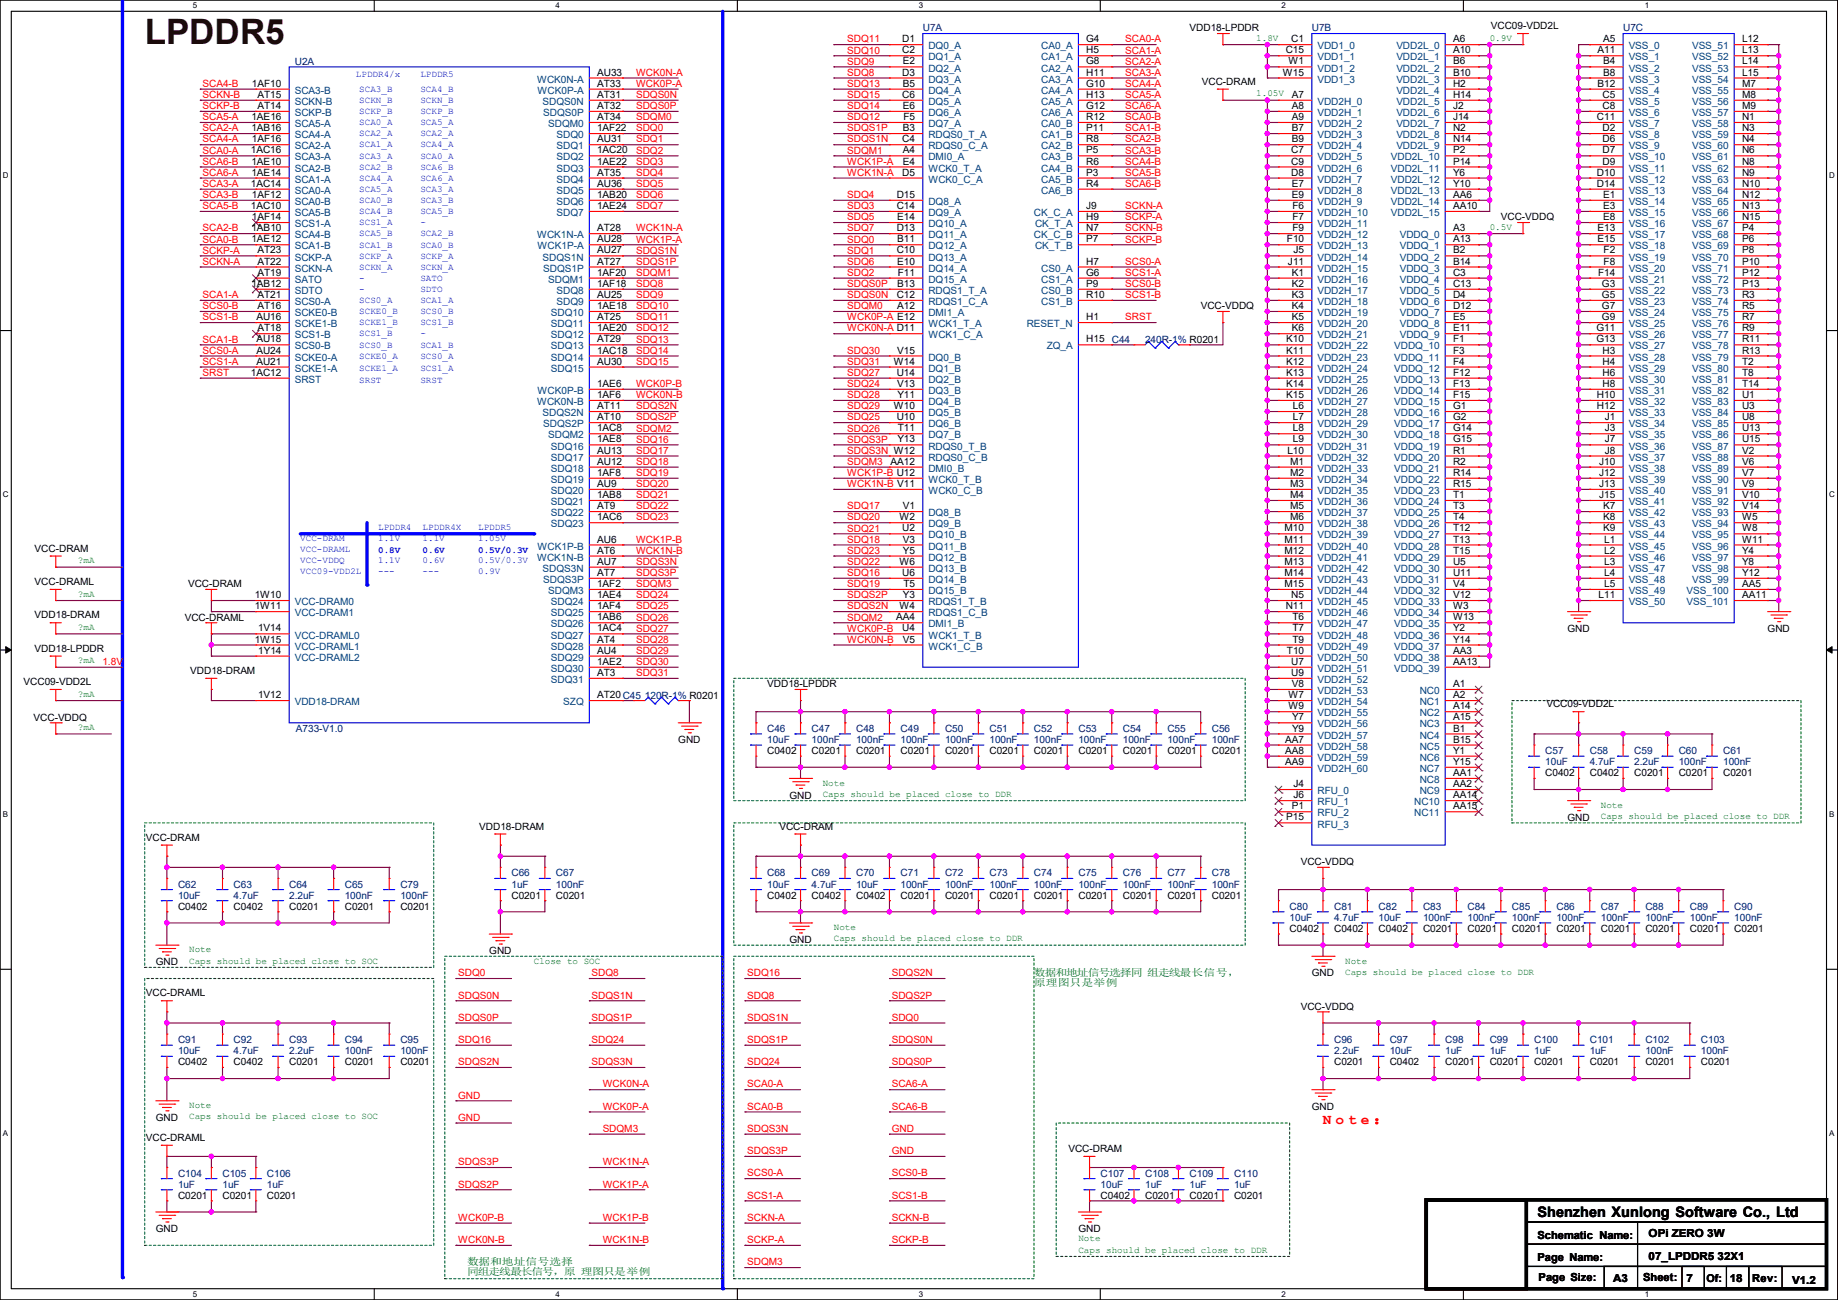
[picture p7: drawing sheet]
<svg xmlns="http://www.w3.org/2000/svg" width="420mm" height="297mm" viewBox="0 0 420 297" stroke-linecap="round" stroke-linejoin="round" font-family="sans-serif">
<defs><g id="words">
<text font-size="8" fill="#3f0000" x="33.1" y="10">LPDDR5</text>
<text font-size="3.3" fill="#f00" x="302.3" y="256.8">N o t e ：</text>
<text font-size="3.3" x="351.3" y="278">Shenzhen Xunlong Software Co., Ltd</text>
<g font-size="2.5">
<text x="351.3" y="283.1">Schematic Name:</text>
<text x="376.7" y="287.9">07_LPDDR5 32X1</text>
<text x="376.7" y="282.6">OPi ZERO 3W</text>
<text x="351.3" y="288.2">Page Name:</text>
<text x="351.6" y="292.7">Page Size:</text>
<text x="368.6" y="293">A3</text>
<text x="375.5" y="292.7">Sheet:</text>
<text x="385.4" y="293">7</text>
<text x="389.9" y="292.9">Of:</text>
<text x="395.3" y="293">18</text>
<text x="400.3" y="293">Rev:</text>
<text x="409.5" y="293.2">V1.2</text>
</g>
<g font-size="2.3" fill="#f00">
<text x="193.6" y="9.7">SDQ11</text>
<text x="257.1" y="9.7">SCA0-A</text>
<text x="145.3" y="17.3">WCK0N-A</text>
<text x="193.6" y="14.8">SDQ9</text>
<text x="193.6" y="17.3">SDQ8</text>
<text x="193.6" y="12.2">SDQ10</text>
<text x="257.1" y="14.8">SCA2-A</text>
<text x="257.1" y="17.3">SCA3-A</text>
<text x="257.1" y="12.2">SCA1-A</text>
<text x="46.3" y="19.9">SCA4-B</text>
<text x="46.3" y="22.4">SCKN-B</text>
<text x="145.3" y="22.4">SDQS0N</text>
<text x="145.3" y="19.9">WCK0P-A</text>
<text x="193.6" y="22.4">SDQ15</text>
<text x="193.6" y="19.9">SDQ13</text>
<text x="257.1" y="22.4">SCA5-A</text>
<text x="257.1" y="19.9">SCA4-A</text>
<text x="46.3" y="27.5">SCA5-A</text>
<text x="46.3" y="24.9">SCKP-B</text>
<text x="145.3" y="24.9">SDQS0P</text>
<text x="145.3" y="27.5">SDQM0</text>
<text x="193.6" y="24.9">SDQ14</text>
<text x="193.6" y="27.5">SDQ12</text>
<text x="257.1" y="27.5">SCA0-B</text>
<text x="257.1" y="24.9">SCA6-A</text>
<text x="46.3" y="35.1">SCA0-A</text>
<text x="46.3" y="30">SCA2-A</text>
<text x="46.3" y="32.6">SCA4-A</text>
<text x="145.3" y="35.1">SDQ2</text>
<text x="145.3" y="30">SDQ0</text>
<text x="145.3" y="32.6">SDQ1</text>
<text x="193.6" y="32.6">SDQS1N</text>
<text x="193.6" y="35.1">SDQM1</text>
<text x="193.6" y="30">SDQS1P</text>
<text x="257.1" y="30">SCA1-B</text>
<text x="257.1" y="32.6">SCA2-B</text>
<text x="257.1" y="35.1">SCA3-B</text>
<text x="46.3" y="40.2">SCA6-A</text>
<text x="46.3" y="37.6">SCA6-B</text>
<text x="145.3" y="40.2">SDQ4</text>
<text x="145.3" y="37.6">SDQ3</text>
<text x="193.6" y="37.6">WCK1P-A</text>
<text x="193.6" y="40.2">WCK1N-A</text>
<text x="257.1" y="37.6">SCA4-B</text>
<text x="257.1" y="40.2">SCA5-B</text>
<text x="46.3" y="47.8">SCA5-B</text>
<text x="46.3" y="45.3">SCA3-B</text>
<text x="46.3" y="42.7">SCA3-A</text>
<text x="145.3" y="47.8">SDQ7</text>
<text x="145.3" y="42.7">SDQ5</text>
<text x="145.3" y="45.3">SDQ6</text>
<text x="193.6" y="45.3">SDQ4</text>
<text x="193.6" y="47.8">SDQ3</text>
<text x="257.1" y="47.8">SCKN-A</text>
<text x="257.1" y="42.7">SCA6-B</text>
<text x="46.3" y="52.9">SCA2-B</text>
<text x="145.3" y="52.9">WCK1N-A</text>
<text x="193.6" y="52.9">SDQ7</text>
<text x="193.6" y="50.3">SDQ5</text>
<text x="257.1" y="52.9">SCKN-B</text>
<text x="257.1" y="50.3">SCKP-A</text>
<text x="46.3" y="58">SCKP-A</text>
<text x="46.3" y="55.4">SCA0-B</text>
<text x="145.3" y="58">SDQS1N</text>
<text x="145.3" y="55.4">WCK1P-A</text>
<text x="193.6" y="58">SDQ1</text>
<text x="193.6" y="55.4">SDQ0</text>
<text x="257.1" y="55.4">SCKP-B</text>
<text x="46.3" y="60.5">SCKN-A</text>
<text x="145.3" y="60.5">SDQS1P</text>
<text x="145.3" y="63">SDQM1</text>
<text x="145.3" y="65.6">SDQ8</text>
<text x="193.6" y="65.6">SDQS0P</text>
<text x="193.6" y="63">SDQ2</text>
<text x="193.6" y="60.5">SDQ6</text>
<text x="257.1" y="65.6">SCS0-B</text>
<text x="257.1" y="60.5">SCS0-A</text>
<text x="257.1" y="63">SCS1-A</text>
<text x="46.3" y="68.1">SCA1-A</text>
<text x="46.3" y="70.7">SCS0-B</text>
<text x="145.3" y="70.7">SDQ10</text>
<text x="145.3" y="68.1">SDQ9</text>
<text x="193.6" y="70.7">SDQM0</text>
<text x="193.6" y="68.1">SDQS0N</text>
<text x="257.1" y="68.1">SCS1-B</text>
<text x="46.3" y="73.2">SCS1-B</text>
<text x="145.3" y="75.7">SDQ12</text>
<text x="145.3" y="73.2">SDQ11</text>
<text x="193.6" y="73.2">WCK0P-A E12</text>
<text x="193.6" y="75.7">WCK0N-A D11</text>
<text x="257.1" y="73.2">SRST</text>
<text x="46.3" y="78.3">SCA1-B</text>
<text x="46.3" y="80.8">SCS0-A</text>
<text x="46.3" y="83.4">SCS1-A</text>
<text x="145.3" y="83.4">SDQ15</text>
<text x="145.3" y="78.3">SDQ13</text>
<text x="145.3" y="80.8">SDQ14</text>
<text x="193.6" y="80.8">SDQ30</text>
<text x="193.6" y="83.4">SDQ31</text>
<text x="46.3" y="85.9">SRST</text>
<text x="145.3" y="88.4">WCK0P-B</text>
<text x="193.6" y="88.4">SDQ24</text>
<text x="193.6" y="85.9">SDQ27</text>
<text x="145.3" y="93.5">SDQS2N</text>
<text x="145.3" y="91">WCK0N-B</text>
<text x="193.6" y="91">SDQ28</text>
<text x="193.6" y="93.5">SDQ29</text>
<text x="145.3" y="96.1">SDQS2P</text>
<text x="145.3" y="98.6">SDQM2</text>
<text x="145.3" y="101.1">SDQ16</text>
<text x="193.6" y="98.6">SDQ26</text>
<text x="193.6" y="101.1">SDQS3P</text>
<text x="193.6" y="96.1">SDQ25</text>
<text x="145.3" y="106.2">SDQ18</text>
<text x="145.3" y="103.7">SDQ17</text>
<text x="193.6" y="106.2">SDQM3</text>
<text x="193.6" y="103.7">SDQS3N W12</text>
<text x="145.3" y="111.3">SDQ20</text>
<text x="145.3" y="113.8">SDQ21</text>
<text x="145.3" y="108.8">SDQ19</text>
<text x="193.6" y="108.8">WCK1P-B U12</text>
<text x="193.6" y="111.3">WCK1N-B V11</text>
<text x="145.3" y="118.9">SDQ23</text>
<text x="145.3" y="116.4">SDQ22</text>
<text x="193.6" y="118.9">SDQ20</text>
<text x="193.6" y="116.4">SDQ17</text>
<text x="145.3" y="124">WCK1P-B</text>
<text x="193.6" y="124">SDQ18</text>
<text x="193.6" y="121.5">SDQ21</text>
<text x="145.3" y="129.1">SDQS3N</text>
<text x="145.3" y="131.6">SDQS3P</text>
<text x="145.3" y="126.5">WCK1N-B</text>
<text x="193.6" y="131.6">SDQ16</text>
<text x="193.6" y="126.5">SDQ23</text>
<text x="193.6" y="129.1">SDQ22</text>
<text x="145.3" y="134.2">SDQM3</text>
<text x="145.3" y="136.7">SDQ24</text>
<text x="193.6" y="136.7">SDQS2P</text>
<text x="193.6" y="134.2">SDQ19</text>
<text x="145.3" y="141.8">SDQ26</text>
<text x="145.3" y="139.2">SDQ25</text>
<text x="193.6" y="141.8">SDQM2</text>
<text x="193.6" y="139.2">SDQS2N</text>
<text x="145.3" y="146.9">SDQ28</text>
<text x="145.3" y="149.4">SDQ29</text>
<text x="145.3" y="144.3">SDQ27</text>
<text x="193.6" y="146.9">WCK0N-B</text>
<text x="193.6" y="144.3">WCK0P-B</text>
<text x="23.4" y="151.9">1.8V</text>
<text x="145.3" y="154.5">SDQ31</text>
<text x="145.3" y="151.9">SDQ30</text>
<text x="104.7" y="223.1">SDQ0</text>
<text x="135.2" y="223.1">SDQ8</text>
<text x="170.7" y="223.1">SDQ16</text>
<text x="203.8" y="223.1">SDQS2N</text>
<text x="104.7" y="233.2">SDQS0P</text>
<text x="104.7" y="228.1">SDQS0N</text>
<text x="135.2" y="228.1">SDQS1N</text>
<text x="135.2" y="233.2">SDQS1P</text>
<text x="170.7" y="233.2">SDQS1N</text>
<text x="170.7" y="228.1">SDQ8</text>
<text x="203.8" y="233.2">SDQ0</text>
<text x="203.8" y="228.1">SDQS2P</text>
<text x="104.7" y="238.3">SDQ16</text>
<text x="135.2" y="238.3">SDQ24</text>
<text x="170.7" y="238.3">SDQS1P</text>
<text x="203.8" y="238.3">SDQS0N</text>
<text x="104.7" y="243.4">SDQS2N</text>
<text x="135.2" y="243.4">SDQS3N</text>
<text x="170.7" y="243.4">SDQ24</text>
<text x="203.8" y="243.4">SDQS0P</text>
<text x="104.7" y="251">GND</text>
<text x="137.7" y="248.5">WCK0N-A</text>
<text x="170.7" y="248.5">SCA0-A</text>
<text x="203.8" y="248.5">SCA6-A</text>
<text x="104.7" y="256.1">GND</text>
<text x="137.7" y="253.5">WCK0P-A</text>
<text x="170.7" y="253.5">SCA0-B</text>
<text x="203.8" y="253.5">SCA6-B</text>
<text x="137.7" y="258.6">SDQM3</text>
<text x="170.7" y="258.6">SDQS3N</text>
<text x="170.7" y="263.7">SDQS3P</text>
<text x="203.8" y="258.6">GND</text>
<text x="203.8" y="263.7">GND</text>
<text x="104.7" y="266.2">SDQS3P</text>
<text x="137.7" y="266.2">WCK1N-A</text>
<text x="170.7" y="268.8">SCS0-A</text>
<text x="203.8" y="268.8">SCS0-B</text>
<text x="104.7" y="271.3">SDQS2P</text>
<text x="137.7" y="271.3">WCK1P-A</text>
<text x="170.7" y="273.9">SCS1-A</text>
<text x="203.8" y="273.9">SCS1-B</text>
<text x="104.7" y="278.9">WCK0P-B</text>
<text x="137.7" y="278.9">WCK1P-B</text>
<text x="170.7" y="278.9">SCKN-A</text>
<text x="203.8" y="278.9">SCKN-B</text>
<text x="104.7" y="284">WCK0N-B</text>
<text x="137.7" y="284">WCK1N-B</text>
<text x="170.7" y="284">SCKP-A</text>
<text x="203.8" y="284">SCKP-B</text>
<text x="170.7" y="289.1">SDQM3</text>
</g>
<g font-size="2.3">
<text x="206.2" y="9.7">D1</text>
<text x="248.2" y="9.7">G4</text>
<text x="271.8" y="7.2">VDD18-LPDDR</text>
<text x="295.1" y="9.7">C1</text>
<text x="332" y="9.7">A6</text>
<text x="340.7" y="6.7">VCC09-VDD2L</text>
<text x="366.3" y="9.7">A5</text>
<text x="398.1" y="9.7">L12</text>
<text x="136.4" y="17.3">AU33</text>
<text x="206.2" y="12.2">C2</text>
<text x="206.2" y="17.3">D3</text>
<text x="206.3" y="14.7">E2</text>
<text x="248.2" y="12.2">H5</text>
<text x="248.2" y="14.7">G8</text>
<text x="248.2" y="17.3">H11</text>
<text x="293.2" y="17.3">W15</text>
<text x="293.8" y="12.2">C15</text>
<text x="294.4" y="14.7">W1</text>
<text x="332" y="12.2">A10</text>
<text x="332" y="14.7">B6</text>
<text x="332" y="17.3">B10</text>
<text x="365" y="12.2">A11</text>
<text x="366.3" y="14.7">B4</text>
<text x="366.3" y="17.3">B8</text>
<text x="398.1" y="17.3">L15</text>
<text x="398.1" y="14.7">L14</text>
<text x="398.1" y="12.2">L13</text>
<text x="57.6" y="19.8">1AF10</text>
<text x="58.8" y="22.4">AT15</text>
<text x="136.4" y="19.8">AT33</text>
<text x="136.4" y="22.4">AT31</text>
<text x="206.2" y="22.4">C6</text>
<text x="206.3" y="19.8">B5</text>
<text x="248.2" y="19.8">G10</text>
<text x="248.2" y="22.4">H13</text>
<text x="274.6" y="19.4">VCC-DRAM</text>
<text x="295.2" y="22.4">A7</text>
<text x="332" y="19.8">H2</text>
<text x="332" y="22.4">H14</text>
<text x="365" y="19.8">B12</text>
<text x="366.2" y="22.4">C5</text>
<text x="398.1" y="22.4">M8</text>
<text x="398.1" y="19.8">M7</text>
<text x="57.4" y="27.4">1AE16</text>
<text x="57.4" y="30">1AB16</text>
<text x="58.8" y="24.9">AT14</text>
<text x="136.4" y="24.9">AT32</text>
<text x="136.4" y="27.4">AT34</text>
<text x="136.4" y="30">1AF22</text>
<text x="206.3" y="24.9">E6</text>
<text x="206.3" y="30">B3</text>
<text x="206.4" y="27.4">F5</text>
<text x="248.2" y="24.9">G12</text>
<text x="248.2" y="27.4">R12</text>
<text x="248.2" y="30">P11</text>
<text x="295.2" y="24.9">A8</text>
<text x="295.2" y="27.4">A9</text>
<text x="295.2" y="30">B7</text>
<text x="332" y="24.9">J2</text>
<text x="332" y="27.4">J14</text>
<text x="332" y="30">N2</text>
<text x="364.9" y="27.4">C11</text>
<text x="366.2" y="24.9">C8</text>
<text x="366.2" y="30">D2</text>
<text x="398.1" y="30">N3</text>
<text x="398.1" y="27.4">N1</text>
<text x="398.1" y="24.9">M9</text>
<text x="57.3" y="35.1">1AC16</text>
<text x="57.6" y="32.5">1AF16</text>
<text x="136.4" y="32.5">AU31</text>
<text x="136.4" y="35.1">1AC20</text>
<text x="206.2" y="32.5">C4</text>
<text x="206.3" y="35.1">A4</text>
<text x="248.2" y="32.5">R8</text>
<text x="248.2" y="35.1">P5</text>
<text x="295.1" y="35.1">C7</text>
<text x="295.2" y="32.5">B9</text>
<text x="332" y="32.5">N14</text>
<text x="332" y="35.1">P2</text>
<text x="366.2" y="32.5">D6</text>
<text x="366.2" y="35.1">D7</text>
<text x="398.1" y="35.1">N6</text>
<text x="398.1" y="32.5">N4</text>
<text x="57.4" y="37.6">1AE10</text>
<text x="57.4" y="40.1">1AE14</text>
<text x="136.4" y="37.6">1AE22</text>
<text x="136.4" y="40.1">AT35</text>
<text x="206.2" y="40.1">D5</text>
<text x="206.3" y="37.6">E4</text>
<text x="248.2" y="37.6">R6</text>
<text x="248.2" y="40.1">P3</text>
<text x="295.1" y="37.6">C9</text>
<text x="295.1" y="40.1">D8</text>
<text x="332" y="37.6">P14</text>
<text x="332" y="40.1">Y6</text>
<text x="364.9" y="40.1">D10</text>
<text x="366.2" y="37.6">D9</text>
<text x="398.1" y="40.1">N9</text>
<text x="398.1" y="37.6">N8</text>
<text x="57.3" y="42.7">1AC14</text>
<text x="57.3" y="47.8">1AC10</text>
<text x="57.6" y="45.2">1AF12</text>
<text x="136.4" y="42.7">AU36</text>
<text x="136.4" y="45.2">1AB20</text>
<text x="136.4" y="47.8">1AE24</text>
<text x="204.9" y="45.2">D15</text>
<text x="204.9" y="47.8">C14</text>
<text x="248.2" y="42.7">R4</text>
<text x="248.2" y="47.8">J9</text>
<text x="295.2" y="42.7">E7</text>
<text x="295.2" y="45.2">E9</text>
<text x="295.3" y="47.8">F6</text>
<text x="332" y="42.7">Y10</text>
<text x="332" y="45.2">AA6</text>
<text x="332" y="47.8">AA10</text>
<text x="364.9" y="42.7">D14</text>
<text x="366.3" y="45.2">E1</text>
<text x="366.3" y="47.8">E3</text>
<text x="398.1" y="47.8">N13</text>
<text x="398.1" y="45.2">N12</text>
<text x="398.1" y="42.7">N10</text>
<text x="57.4" y="52.8">1AB10</text>
<text x="57.6" y="50.3">1AF14</text>
<text x="136.4" y="52.8">AT28</text>
<text x="204.9" y="52.8">D13</text>
<text x="205" y="50.3">E14</text>
<text x="248.2" y="50.3">H9</text>
<text x="248.2" y="52.8">N7</text>
<text x="295.3" y="50.3">F7</text>
<text x="295.3" y="52.8">F9</text>
<text x="332" y="52.8">A3</text>
<text x="342.9" y="50.4">VCC-VDDQ</text>
<text x="365" y="52.8">E13</text>
<text x="366.3" y="50.3">E8</text>
<text x="398.1" y="52.8">P4</text>
<text x="398.1" y="50.3">N15</text>
<text x="57.4" y="55.4">1AE12</text>
<text x="58.8" y="57.9">AT23</text>
<text x="136.4" y="55.4">AU28</text>
<text x="136.4" y="57.9">AU27</text>
<text x="204.9" y="57.9">C10</text>
<text x="205" y="55.4">B11</text>
<text x="248.2" y="55.4">P7</text>
<text x="294.1" y="55.4">F10</text>
<text x="295.6" y="57.9">J5</text>
<text x="332" y="55.4">A13</text>
<text x="332" y="57.9">B2</text>
<text x="365" y="55.4">E15</text>
<text x="366.4" y="57.9">F2</text>
<text x="398.1" y="57.9">P8</text>
<text x="398.1" y="55.4">P6</text>
<text x="57.4" y="65.5">1AB12</text>
<text x="58.8" y="60.5">AT22</text>
<text x="58.8" y="63">AT19</text>
<text x="136.4" y="60.5">AT27</text>
<text x="136.4" y="63">1AF20</text>
<text x="136.4" y="65.5">1AF18</text>
<text x="205" y="60.5">E10</text>
<text x="205" y="65.5">B13</text>
<text x="205.2" y="63">F11</text>
<text x="248.2" y="60.5">H7</text>
<text x="248.2" y="63">G6</text>
<text x="248.2" y="65.5">P9</text>
<text x="294.3" y="60.5">J11</text>
<text x="295.2" y="63">K1</text>
<text x="295.2" y="65.5">K2</text>
<text x="332" y="60.5">B14</text>
<text x="332" y="63">C3</text>
<text x="332" y="65.5">C13</text>
<text x="365.2" y="63">F14</text>
<text x="366.1" y="65.5">G3</text>
<text x="366.4" y="60.5">F8</text>
<text x="398.1" y="65.5">P13</text>
<text x="398.1" y="63">P12</text>
<text x="398.1" y="60.5">P10</text>
<text x="58.8" y="68.1">AT21</text>
<text x="58.8" y="70.6">AT16</text>
<text x="136.4" y="68.1">AU25</text>
<text x="136.4" y="70.6">1AE18</text>
<text x="204.9" y="68.1">C12</text>
<text x="205" y="70.6">A12</text>
<text x="248.2" y="68.1">R10</text>
<text x="274.4" y="70.7">VCC-VDDQ</text>
<text x="295.2" y="68.1">K3</text>
<text x="295.2" y="70.6">K4</text>
<text x="332" y="68.1">D4</text>
<text x="332" y="70.6">D12</text>
<text x="366.1" y="68.1">G5</text>
<text x="366.1" y="70.6">G7</text>
<text x="398.1" y="70.6">R5</text>
<text x="398.1" y="68.1">R3</text>
<text x="58.6" y="73.2">AU16</text>
<text x="58.8" y="75.7">AT18</text>
<text x="136.4" y="73.2">AT25</text>
<text x="136.4" y="75.7">1AE20</text>
<text x="248.2" y="73.2">H1</text>
<text x="295.2" y="73.2">K5</text>
<text x="295.2" y="75.7">K6</text>
<text x="332" y="73.2">E5</text>
<text x="332" y="75.7">E11</text>
<text x="364.8" y="75.7">G11</text>
<text x="366.1" y="73.2">G9</text>
<text x="398.1" y="75.7">R9</text>
<text x="398.1" y="73.2">R7</text>
<text x="58.6" y="78.2">AU18</text>
<text x="58.6" y="80.8">AU24</text>
<text x="58.6" y="83.3">AU21</text>
<text x="136.4" y="78.2">AT29</text>
<text x="136.4" y="80.8">1AC18</text>
<text x="136.4" y="83.3">AU30</text>
<text x="204.3" y="83.3">W14</text>
<text x="205" y="80.8">V15</text>
<text x="248.2" y="78.2">H15</text>
<text x="293.9" y="78.2">K10</text>
<text x="293.9" y="80.8">K11</text>
<text x="293.9" y="83.3">K12</text>
<text x="332" y="78.2">F1</text>
<text x="332" y="80.8">F3</text>
<text x="332" y="83.3">F4</text>
<text x="364.8" y="78.2">G13</text>
<text x="366.2" y="80.8">H3</text>
<text x="366.2" y="83.3">H4</text>
<text x="398.1" y="83.3">T2</text>
<text x="398.1" y="80.8">R13</text>
<text x="398.1" y="78.2">R11</text>
<text x="57.3" y="85.9">1AC12</text>
<text x="136.4" y="88.4">1AE6</text>
<text x="204.9" y="85.9">U14</text>
<text x="205" y="88.4">V13</text>
<text x="293.9" y="85.9">K13</text>
<text x="293.9" y="88.4">K14</text>
<text x="332" y="85.9">F12</text>
<text x="332" y="88.4">F13</text>
<text x="366.2" y="85.9">H6</text>
<text x="366.2" y="88.4">H8</text>
<text x="398.1" y="88.4">T14</text>
<text x="398.1" y="85.9">T8</text>
<text x="136.4" y="90.9">1AF6</text>
<text x="136.4" y="93.5">AT11</text>
<text x="204.3" y="93.5">W10</text>
<text x="205.1" y="90.9">Y11</text>
<text x="293.9" y="90.9">K15</text>
<text x="295.4" y="93.5">L6</text>
<text x="332" y="90.9">F15</text>
<text x="332" y="93.5">G1</text>
<text x="364.9" y="90.9">H10</text>
<text x="364.9" y="93.5">H12</text>
<text x="398.1" y="93.5">U3</text>
<text x="398.1" y="90.9">U1</text>
<text x="136.4" y="96">AT10</text>
<text x="136.4" y="98.6">1AC8</text>
<text x="136.4" y="101.1">1AE8</text>
<text x="204.9" y="96">U10</text>
<text x="205.1" y="101.1">Y13</text>
<text x="205.2" y="98.6">T11</text>
<text x="295.4" y="96">L7</text>
<text x="295.4" y="98.6">L8</text>
<text x="295.4" y="101.1">L9</text>
<text x="332" y="96">G2</text>
<text x="332" y="98.6">G14</text>
<text x="332" y="101.1">G15</text>
<text x="366.7" y="96">J1</text>
<text x="366.7" y="98.6">J3</text>
<text x="366.7" y="101.1">J7</text>
<text x="398.1" y="101.1">U15</text>
<text x="398.1" y="98.6">U13</text>
<text x="398.1" y="96">U8</text>
<text x="136.4" y="103.6">AU13</text>
<text x="136.4" y="106.2">AU12</text>
<text x="203.5" y="106.2">AA12</text>
<text x="294.2" y="103.6">L10</text>
<text x="294.8" y="106.2">M1</text>
<text x="332" y="103.6">R1</text>
<text x="332" y="106.2">R2</text>
<text x="365.4" y="106.2">J10</text>
<text x="366.7" y="103.6">J8</text>
<text x="398.1" y="106.2">V6</text>
<text x="398.1" y="103.6">V2</text>
<text x="136.4" y="108.7">1AF8</text>
<text x="136.4" y="111.3">AU9</text>
<text x="136.4" y="113.8">1AB8</text>
<text x="294.8" y="108.7">M2</text>
<text x="294.8" y="111.3">M3</text>
<text x="294.8" y="113.8">M4</text>
<text x="332" y="108.7">R14</text>
<text x="332" y="111.3">R15</text>
<text x="332" y="113.8">T1</text>
<text x="365.4" y="108.7">J12</text>
<text x="365.4" y="111.3">J13</text>
<text x="365.4" y="113.8">J15</text>
<text x="398.1" y="113.8">V10</text>
<text x="398.1" y="111.3">V9</text>
<text x="398.1" y="108.7">V7</text>
<text x="136.4" y="116.3">AT9</text>
<text x="136.4" y="118.9">1AC6</text>
<text x="205.5" y="118.9">W2</text>
<text x="206.3" y="116.3">V1</text>
<text x="294.8" y="116.3">M5</text>
<text x="294.8" y="118.9">M6</text>
<text x="332" y="116.3">T3</text>
<text x="332" y="118.9">T4</text>
<text x="366.3" y="116.3">K7</text>
<text x="366.3" y="118.9">K8</text>
<text x="398.1" y="118.9">W5</text>
<text x="398.1" y="116.3">V14</text>
<text x="136.4" y="124">AU6</text>
<text x="206.2" y="121.4">U2</text>
<text x="206.3" y="124">V3</text>
<text x="293.5" y="121.4">M10</text>
<text x="293.5" y="124">M11</text>
<text x="332" y="121.4">T12</text>
<text x="332" y="124">T13</text>
<text x="366.3" y="121.4">K9</text>
<text x="366.6" y="124">L1</text>
<text x="398.1" y="124">W11</text>
<text x="398.1" y="121.4">W8</text>
<text x="7.9" y="126.1">VCC-DRAM</text>
<text x="136.4" y="126.5">AT6</text>
<text x="136.4" y="129">AU7</text>
<text x="136.4" y="131.6">AT7</text>
<text x="205.5" y="129">W6</text>
<text x="206.2" y="131.6">U6</text>
<text x="206.3" y="126.5">Y5</text>
<text x="293.5" y="126.5">M12</text>
<text x="293.5" y="129">M13</text>
<text x="293.5" y="131.6">M14</text>
<text x="332" y="126.5">T15</text>
<text x="332" y="129">U5</text>
<text x="332" y="131.6">U11</text>
<text x="366.6" y="126.5">L2</text>
<text x="366.6" y="129">L3</text>
<text x="366.6" y="131.6">L4</text>
<text x="398.1" y="131.6">Y12</text>
<text x="398.1" y="129">Y8</text>
<text x="398.1" y="126.5">Y4</text>
<text x="7.9" y="133.7">VCC-DRAML</text>
<text x="43" y="134.2">VCC-DRAM</text>
<text x="58.2" y="136.7">1W10</text>
<text x="136.4" y="134.1">1AF2</text>
<text x="136.4" y="136.7">1AE4</text>
<text x="206.3" y="136.7">Y3</text>
<text x="206.4" y="134.1">T5</text>
<text x="293.5" y="134.1">M15</text>
<text x="295.1" y="136.7">N5</text>
<text x="332" y="134.1">V4</text>
<text x="332" y="136.7">V12</text>
<text x="365.3" y="136.7">L11</text>
<text x="366.6" y="134.1">L5</text>
<text x="398.1" y="136.7">AA11</text>
<text x="398.1" y="134.1">AA5</text>
<text x="7.9" y="141.3">VDD18-DRAM</text>
<text x="42.2" y="141.8">VCC-DRAML</text>
<text x="58.2" y="139.2">1W11</text>
<text x="136.4" y="139.2">1AF4</text>
<text x="136.4" y="141.7">1AB6</text>
<text x="204.8" y="141.7">AA4</text>
<text x="205.5" y="139.2">W4</text>
<text x="293.8" y="139.2">N11</text>
<text x="295.3" y="141.7">T6</text>
<text x="332" y="139.2">W3</text>
<text x="332" y="141.7">W13</text>
<text x="7.9" y="148.9">VDD18-LPDDR</text>
<text x="58.2" y="146.8">1W15</text>
<text x="59" y="144.3">1V14</text>
<text x="59" y="149.4">1Y14</text>
<text x="136.4" y="144.3">1AC4</text>
<text x="136.4" y="146.8">AT4</text>
<text x="136.4" y="149.4">AU4</text>
<text x="206.2" y="144.3">U4</text>
<text x="206.3" y="146.8">V5</text>
<text x="294.1" y="149.4">T10</text>
<text x="295.3" y="144.3">T7</text>
<text x="295.3" y="146.8">T9</text>
<text x="332" y="144.3">Y2</text>
<text x="332" y="146.8">Y14</text>
<text x="332" y="149.4">AA3</text>
<text x="358.2" y="144.4">GND</text>
<text x="403.9" y="144.4">GND</text>
<text x="43.5" y="154">VDD18-DRAM</text>
<text x="136.4" y="151.9">1AE2</text>
<text x="136.4" y="154.4">AT3</text>
<text x="295.1" y="151.9">U7</text>
<text x="295.1" y="154.4">U9</text>
<text x="332" y="151.9">AA13</text>
<text x="5.4" y="156.5">VCC09-VDD2L</text>
<text x="59" y="159.5">1V12</text>
<text x="136.4" y="159.5">AT20C45 120R-1% R0201</text>
<text x="175.3" y="157.1">VDD18-LPDDR</text>
<text x="294.4" y="159.5">W7</text>
<text x="295.2" y="157">V8</text>
<text x="332" y="157">A1</text>
<text x="332" y="159.5">A2</text>
<text x="353.4" y="161.6">VCC09-VDD2L</text>
<text x="7.7" y="164.7">VCC-VDDQ</text>
<text x="294.4" y="162.1">W9</text>
<text x="295.2" y="164.6">Y7</text>
<text x="295.2" y="167.1">Y9</text>
<text x="332" y="162.1">A14</text>
<text x="332" y="164.6">A15</text>
<text x="332" y="167.1">B1</text>
<text x="155" y="169.8">GND</text>
<text x="175.3" y="172.3">C0402</text>
<text x="185.5" y="172.3">C0201</text>
<text x="195.6" y="172.3">C0201</text>
<text x="205.8" y="172.3">C0201</text>
<text x="215.9" y="172.3">C0201</text>
<text x="226.1" y="172.3">C0201</text>
<text x="236.3" y="172.3">C0201</text>
<text x="246.4" y="172.3">C0201</text>
<text x="256.6" y="172.3">C0201</text>
<text x="266.7" y="172.3">C0201</text>
<text x="276.9" y="172.3">C0201</text>
<text x="293.7" y="169.7">AA7</text>
<text x="293.7" y="172.2">AA8</text>
<text x="332" y="169.7">B15</text>
<text x="332" y="172.2">Y1</text>
<text x="293.7" y="174.8">AA9</text>
<text x="295.6" y="179.8">J4</text>
<text x="332" y="174.8">Y15</text>
<text x="332" y="177.3">AA1</text>
<text x="332" y="179.8">AA2</text>
<text x="353.1" y="177.4">C0402</text>
<text x="363.3" y="177.4">C0402</text>
<text x="373.4" y="177.4">C0201</text>
<text x="383.6" y="177.4">C0201</text>
<text x="393.7" y="177.4">C0201</text>
<text x="180.4" y="182.5">GND</text>
<text x="295.2" y="184.9">P1</text>
<text x="295.6" y="182.4">J6</text>
<text x="332" y="182.4">AA14</text>
<text x="332" y="184.9">AA15</text>
<text x="109.5" y="189.6">VDD18-DRAM</text>
<text x="178.1" y="189.6">VCC-DRAM</text>
<text x="293.9" y="187.5">P15</text>
<text x="358.2" y="187.5">GND</text>
<text x="33.3" y="192.1">VCC-DRAM</text>
<text x="297.2" y="197.7">VCC-VDDQ</text>
<text x="40.7" y="207.9">C0402</text>
<text x="53.4" y="207.9">C0402</text>
<text x="66.1" y="207.9">C0201</text>
<text x="78.8" y="207.9">C0201</text>
<text x="91.5" y="207.9">C0201</text>
<text x="116.9" y="205.3">C0201</text>
<text x="127" y="205.3">C0201</text>
<text x="175.3" y="205.3">C0402</text>
<text x="185.5" y="205.3">C0402</text>
<text x="195.6" y="205.3">C0402</text>
<text x="205.8" y="205.3">C0201</text>
<text x="215.9" y="205.3">C0201</text>
<text x="226.1" y="205.3">C0201</text>
<text x="236.3" y="205.3">C0201</text>
<text x="246.4" y="205.3">C0201</text>
<text x="256.6" y="205.3">C0201</text>
<text x="266.7" y="205.3">C0201</text>
<text x="276.9" y="205.3">C0201</text>
<text x="180.4" y="215.5">GND</text>
<text x="294.7" y="212.9">C0402</text>
<text x="304.8" y="212.9">C0402</text>
<text x="315" y="212.9">C0402</text>
<text x="325.2" y="212.9">C0201</text>
<text x="335.3" y="212.9">C0201</text>
<text x="345.5" y="212.9">C0201</text>
<text x="355.6" y="212.9">C0201</text>
<text x="365.8" y="212.9">C0201</text>
<text x="376" y="212.9">C0201</text>
<text x="386.1" y="212.9">C0201</text>
<text x="396.3" y="212.9">C0201</text>
<text x="35.6" y="220.6">GND</text>
<text x="111.8" y="218">GND</text>
<text x="33.3" y="227.7">VCC-DRAML</text>
<text x="299.8" y="223.1">GND</text>
<text x="297.2" y="230.7">VCC-VDDQ</text>
<text x="40.7" y="243.4">C0402</text>
<text x="53.4" y="243.4">C0402</text>
<text x="66.1" y="243.4">C0201</text>
<text x="78.8" y="243.4">C0201</text>
<text x="91.5" y="243.4">C0201</text>
<text x="304.8" y="243.4">C0201</text>
<text x="317.5" y="243.4">C0402</text>
<text x="330.2" y="243.4">C0201</text>
<text x="340.4" y="243.4">C0201</text>
<text x="350.6" y="243.4">C0201</text>
<text x="363.3" y="243.4">C0201</text>
<text x="376" y="243.4">C0201</text>
<text x="388.7" y="243.4">C0201</text>
<text x="35.6" y="256.1">GND</text>
<text x="299.8" y="253.6">GND</text>
<text x="33.3" y="260.7">VCC-DRAML</text>
<text x="244.1" y="263.2">VCC-DRAM</text>
<text x="40.7" y="273.9">C0201</text>
<text x="50.8" y="273.9">C0201</text>
<text x="61" y="273.9">C0201</text>
<text x="251.5" y="273.9">C0402</text>
<text x="261.7" y="273.9">C0201</text>
<text x="271.8" y="273.9">C0201</text>
<text x="282" y="273.9">C0201</text>
<text x="35.6" y="281.5">GND</text>
<text x="246.4" y="281.5">GND</text>
</g>
<g font-size="2.3" fill="#00007f">
<text x="210.9" y="7.2">U7A</text>
<text x="299.8" y="7.2">U7B</text>
<text x="370.9" y="7.2">U7C</text>
<text x="67.4" y="14.8">U2A</text>
<text x="254" y="78.3">C44</text>
<text x="261.7" y="78.3">240R-1% R0201</text>
<text x="67.6" y="167.2">A733-V1.0</text>
<text x="175.3" y="167.2">C46</text>
<text x="185.5" y="167.2">C47</text>
<text x="195.6" y="167.2">C48</text>
<text x="205.8" y="167.2">C49</text>
<text x="215.9" y="167.2">C50</text>
<text x="226.1" y="167.2">C51</text>
<text x="236.3" y="167.2">C52</text>
<text x="246.4" y="167.2">C53</text>
<text x="256.6" y="167.2">C54</text>
<text x="266.7" y="167.2">C55</text>
<text x="276.9" y="167.2">C56</text>
<text x="175.3" y="169.8">10uF</text>
<text x="185.5" y="169.8">100nF</text>
<text x="195.6" y="169.8">100nF</text>
<text x="205.8" y="169.8">100nF</text>
<text x="215.9" y="169.8">100nF</text>
<text x="226.1" y="169.8">100nF</text>
<text x="236.3" y="169.8">100nF</text>
<text x="246.4" y="169.8">100nF</text>
<text x="256.6" y="169.8">100nF</text>
<text x="266.7" y="169.8">100nF</text>
<text x="276.9" y="169.8">100nF</text>
<text x="353.1" y="172.3">C57</text>
<text x="363.3" y="172.3">C58</text>
<text x="373.4" y="172.3">C59</text>
<text x="383.6" y="172.3">C60</text>
<text x="393.7" y="172.3">C61</text>
<text x="353.1" y="174.8">10uF</text>
<text x="363.3" y="174.8">4.7uF</text>
<text x="373.4" y="174.8">2.2uF</text>
<text x="383.6" y="174.8">100nF</text>
<text x="393.7" y="174.8">100nF</text>
<text x="40.7" y="202.8">C62</text>
<text x="53.4" y="202.8">C63</text>
<text x="66.1" y="202.8">C64</text>
<text x="78.8" y="202.8">C65</text>
<text x="91.5" y="202.8">C79</text>
<text x="116.9" y="200.2">C66</text>
<text x="116.9" y="202.8">1uF</text>
<text x="127" y="200.2">C67</text>
<text x="127" y="202.8">100nF</text>
<text x="175.3" y="200.2">C68</text>
<text x="175.3" y="202.8">10uF</text>
<text x="185.5" y="200.2">C69</text>
<text x="185.5" y="202.8">4.7uF</text>
<text x="195.6" y="200.2">C70</text>
<text x="195.6" y="202.8">10uF</text>
<text x="205.8" y="200.2">C71</text>
<text x="205.8" y="202.8">100nF</text>
<text x="215.9" y="200.2">C72</text>
<text x="215.9" y="202.8">100nF</text>
<text x="226.1" y="200.2">C73</text>
<text x="226.1" y="202.8">100nF</text>
<text x="236.3" y="200.2">C74</text>
<text x="236.3" y="202.8">100nF</text>
<text x="246.4" y="200.2">C75</text>
<text x="246.4" y="202.8">100nF</text>
<text x="256.6" y="200.2">C76</text>
<text x="256.6" y="202.8">100nF</text>
<text x="266.7" y="200.2">C77</text>
<text x="266.7" y="202.8">100nF</text>
<text x="276.9" y="200.2">C78</text>
<text x="276.9" y="202.8">100nF</text>
<text x="40.7" y="205.3">10uF</text>
<text x="53.4" y="205.3">4.7uF</text>
<text x="66.1" y="205.3">2.2uF</text>
<text x="78.8" y="205.3">100nF</text>
<text x="91.5" y="205.3">100nF</text>
<text x="294.7" y="207.9">C80</text>
<text x="304.8" y="207.9">C81</text>
<text x="315" y="207.9">C82</text>
<text x="325.2" y="207.9">C83</text>
<text x="335.3" y="207.9">C84</text>
<text x="345.5" y="207.9">C85</text>
<text x="355.6" y="207.9">C86</text>
<text x="365.8" y="207.9">C87</text>
<text x="376" y="207.9">C88</text>
<text x="386.1" y="207.9">C89</text>
<text x="396.3" y="207.9">C90</text>
<text x="294.7" y="210.4">10uF</text>
<text x="304.8" y="210.4">4.7uF</text>
<text x="315" y="210.4">10uF</text>
<text x="325.2" y="210.4">100nF</text>
<text x="335.3" y="210.4">100nF</text>
<text x="345.5" y="210.4">100nF</text>
<text x="355.6" y="210.4">100nF</text>
<text x="365.8" y="210.4">100nF</text>
<text x="376" y="210.4">100nF</text>
<text x="386.1" y="210.4">100nF</text>
<text x="396.3" y="210.4">100nF</text>
<text x="40.7" y="238.3">C91</text>
<text x="53.4" y="238.3">C92</text>
<text x="66.1" y="238.3">C93</text>
<text x="78.8" y="238.3">C94</text>
<text x="91.5" y="238.3">C95</text>
<text x="304.8" y="238.3">C96</text>
<text x="317.5" y="238.3">C97</text>
<text x="330.2" y="238.3">C98</text>
<text x="340.4" y="238.3">C99</text>
<text x="350.6" y="238.3">C100</text>
<text x="363.3" y="238.3">C101</text>
<text x="376" y="238.3">C102</text>
<text x="388.7" y="238.3">C103</text>
<text x="40.7" y="240.9">10uF</text>
<text x="53.4" y="240.9">4.7uF</text>
<text x="66.1" y="240.9">2.2uF</text>
<text x="78.8" y="240.9">100nF</text>
<text x="91.5" y="240.9">100nF</text>
<text x="304.8" y="240.9">2.2uF</text>
<text x="317.5" y="240.9">10uF</text>
<text x="330.2" y="240.9">1uF</text>
<text x="340.4" y="240.9">1uF</text>
<text x="350.6" y="240.9">1uF</text>
<text x="363.3" y="240.9">1uF</text>
<text x="376" y="240.9">100nF</text>
<text x="388.7" y="240.9">100nF</text>
<text x="40.7" y="268.8">C104</text>
<text x="50.8" y="268.8">C105</text>
<text x="61" y="268.8">C106</text>
<text x="251.5" y="268.8">C107</text>
<text x="261.7" y="268.8">C108</text>
<text x="271.8" y="268.8">C109</text>
<text x="282" y="268.8">C110</text>
<text x="40.7" y="271.4">1uF</text>
<text x="50.8" y="271.4">1uF</text>
<text x="61" y="271.4">1uF</text>
<text x="251.5" y="271.4">10uF</text>
<text x="261.7" y="271.4">1uF</text>
<text x="271.8" y="271.4">1uF</text>
<text x="282" y="271.4">1uF</text>
</g>
<g font-size="2.3" fill="#003f7f">
<text x="212.1" y="11.3">DQ0_A</text>
<text x="237.9" y="11.3">CA0_A</text>
<text x="301" y="11.3">VDD1_0</text>
<text x="319.1" y="11.3">VDD2L_0</text>
<text x="372.2" y="11.3">VSS_0</text>
<text x="386.6" y="11.3">VSS_51</text>
<text x="212.1" y="13.8">DQ1_A</text>
<text x="212.1" y="16.3">DQ2_A</text>
<text x="237.9" y="13.8">CA1_A</text>
<text x="237.9" y="16.3">CA2_A</text>
<text x="301" y="13.8">VDD1_1</text>
<text x="301" y="16.3">VDD1_2</text>
<text x="319.1" y="13.8">VDD2L_1</text>
<text x="319.1" y="16.3">VDD2L_2</text>
<text x="372.2" y="13.8">VSS_1</text>
<text x="372.2" y="16.3">VSS_2</text>
<text x="386.6" y="16.3">VSS_53</text>
<text x="386.6" y="13.8">VSS_52</text>
<text x="67.4" y="21.4">SCA3-B</text>
<text x="67.4" y="24">SCKN-B</text>
<text x="122.7" y="18.9">WCK0N-A</text>
<text x="122.9" y="21.4">WCK0P-A</text>
<text x="124" y="24">SDQS0N</text>
<text x="212.1" y="18.9">DQ3_A</text>
<text x="212.1" y="21.4">DQ4_A</text>
<text x="212.1" y="24">DQ5_A</text>
<text x="237.9" y="18.9">CA3_A</text>
<text x="237.9" y="21.4">CA4_A</text>
<text x="237.9" y="24">CA5_A</text>
<text x="301" y="18.9">VDD1_3</text>
<text x="301" y="24">VDD2H_0</text>
<text x="319.1" y="18.9">VDD2L_3</text>
<text x="319.1" y="21.4">VDD2L_4</text>
<text x="319.1" y="24">VDD2L_5</text>
<text x="372.2" y="18.9">VSS_3</text>
<text x="372.2" y="21.4">VSS_4</text>
<text x="372.2" y="24">VSS_5</text>
<text x="386.6" y="24">VSS_56</text>
<text x="386.6" y="21.4">VSS_55</text>
<text x="386.6" y="18.9">VSS_54</text>
<text x="67.4" y="26.5">SCKP-B</text>
<text x="67.4" y="29">SCA5-A</text>
<text x="124.1" y="26.5">SDQS0P</text>
<text x="125.3" y="29">SDQM0</text>
<text x="212.1" y="26.5">DQ6_A</text>
<text x="212.1" y="29">DQ7_A</text>
<text x="237.9" y="26.5">CA6_A</text>
<text x="237.9" y="29">CA0_B</text>
<text x="301" y="26.5">VDD2H_1</text>
<text x="301" y="29">VDD2H_2</text>
<text x="319.1" y="26.5">VDD2L_6</text>
<text x="319.1" y="29">VDD2L_7</text>
<text x="372.2" y="26.5">VSS_6</text>
<text x="372.2" y="29">VSS_7</text>
<text x="386.6" y="29">VSS_58</text>
<text x="386.6" y="26.5">VSS_57</text>
<text x="67.4" y="31.6">SCA4-A</text>
<text x="67.4" y="34.1">SCA2-A</text>
<text x="127.2" y="31.6">SDQ0</text>
<text x="127.2" y="34.1">SDQ1</text>
<text x="212.1" y="31.6">RDQS0_T_A</text>
<text x="212.1" y="34.1">RDQS0_C_A</text>
<text x="237.9" y="31.6">CA1_B</text>
<text x="237.9" y="34.1">CA2_B</text>
<text x="301" y="31.6">VDD2H_3</text>
<text x="301" y="34.1">VDD2H_4</text>
<text x="319.1" y="31.6">VDD2L_8</text>
<text x="319.1" y="34.1">VDD2L_9</text>
<text x="372.2" y="31.6">VSS_8</text>
<text x="372.2" y="34.1">VSS_9</text>
<text x="386.6" y="34.1">VSS_60</text>
<text x="386.6" y="31.6">VSS_59</text>
<text x="67.4" y="36.7">SCA3-A</text>
<text x="67.4" y="39.2">SCA2-B</text>
<text x="67.4" y="41.7">SCA1-A</text>
<text x="127.2" y="36.7">SDQ2</text>
<text x="127.2" y="39.2">SDQ3</text>
<text x="127.2" y="41.7">SDQ4</text>
<text x="212.1" y="36.7">DMI0_A</text>
<text x="212.1" y="39.2">WCK0_T_A</text>
<text x="212.1" y="41.7">WCK0_C_A</text>
<text x="237.9" y="36.7">CA3_B</text>
<text x="237.9" y="39.2">CA4_B</text>
<text x="237.9" y="41.7">CA5_B</text>
<text x="301" y="36.7">VDD2H_5</text>
<text x="301" y="39.2">VDD2H_6</text>
<text x="301" y="41.7">VDD2H_7</text>
<text x="317.8" y="36.7">VDD2L_10</text>
<text x="317.8" y="39.2">VDD2L_11</text>
<text x="317.8" y="41.7">VDD2L_12</text>
<text x="372.2" y="36.7">VSS_10</text>
<text x="372.2" y="39.2">VSS_11</text>
<text x="372.2" y="41.7">VSS_12</text>
<text x="386.6" y="41.7">VSS_63</text>
<text x="386.6" y="39.2">VSS_62</text>
<text x="386.6" y="36.7">VSS_61</text>
<text x="67.4" y="44.3">SCA0-A</text>
<text x="67.4" y="46.8">SCA0-B</text>
<text x="127.2" y="44.3">SDQ5</text>
<text x="127.2" y="46.8">SDQ6</text>
<text x="212.1" y="46.8">DQ8_A</text>
<text x="237.9" y="44.3">CA6_B</text>
<text x="301" y="44.3">VDD2H_8</text>
<text x="301" y="46.8">VDD2H_9</text>
<text x="317.8" y="44.3">VDD2L_13</text>
<text x="317.8" y="46.8">VDD2L_14</text>
<text x="372.2" y="44.3">VSS_13</text>
<text x="372.2" y="46.8">VSS_14</text>
<text x="386.6" y="46.8">VSS_65</text>
<text x="386.6" y="44.3">VSS_64</text>
<text x="67.4" y="49.4">SCA5-B</text>
<text x="67.4" y="51.9">SCS1-A</text>
<text x="127.2" y="49.4">SDQ7</text>
<text x="212.1" y="49.4">DQ9_A</text>
<text x="212.1" y="51.9">DQ10_A</text>
<text x="236.3" y="49.4">CK_C_A</text>
<text x="236.5" y="51.9">CK_T_A</text>
<text x="301" y="49.4">VDD2H_10</text>
<text x="301" y="51.9">VDD2H_11</text>
<text x="317.8" y="49.4">VDD2L_15</text>
<text x="372.2" y="49.4">VSS_15</text>
<text x="372.2" y="51.9">VSS_16</text>
<text x="386.6" y="51.9">VSS_67</text>
<text x="386.6" y="49.4">VSS_66</text>
<text x="67.4" y="54.4">SCA4-B</text>
<text x="67.4" y="57">SCA1-B</text>
<text x="67.4" y="59.5">SCKP-A</text>
<text x="122.7" y="54.4">WCK1N-A</text>
<text x="122.9" y="57">WCK1P-A</text>
<text x="124" y="59.5">SDQS1N</text>
<text x="212.1" y="54.4">DQ11_A</text>
<text x="212.1" y="57">DQ12_A</text>
<text x="212.1" y="59.5">DQ13_A</text>
<text x="236.3" y="54.4">CK_C_B</text>
<text x="236.5" y="57">CK_T_B</text>
<text x="301" y="54.4">VDD2H_12</text>
<text x="301" y="57">VDD2H_13</text>
<text x="301" y="59.5">VDD2H_14</text>
<text x="319.8" y="54.4">VDDQ_0</text>
<text x="319.8" y="57">VDDQ_1</text>
<text x="319.8" y="59.5">VDDQ_2</text>
<text x="372.2" y="54.4">VSS_17</text>
<text x="372.2" y="57">VSS_18</text>
<text x="372.2" y="59.5">VSS_19</text>
<text x="386.6" y="59.5">VSS_70</text>
<text x="386.6" y="57">VSS_69</text>
<text x="386.6" y="54.4">VSS_68</text>
<text x="67.4" y="62.1">SCKN-A</text>
<text x="67.4" y="64.6">SATO</text>
<text x="124.1" y="62.1">SDQS1P</text>
<text x="125.3" y="64.6">SDQM1</text>
<text x="212.1" y="62.1">DQ14_A</text>
<text x="212.1" y="64.6">DQ15_A</text>
<text x="237.9" y="62.1">CS0_A</text>
<text x="237.9" y="64.6">CS1_A</text>
<text x="301" y="62.1">VDD2H_15</text>
<text x="301" y="64.6">VDD2H_16</text>
<text x="319.8" y="62.1">VDDQ_3</text>
<text x="319.8" y="64.6">VDDQ_4</text>
<text x="372.2" y="62.1">VSS_20</text>
<text x="372.2" y="64.6">VSS_21</text>
<text x="386.6" y="64.6">VSS_72</text>
<text x="386.6" y="62.1">VSS_71</text>
<text x="67.4" y="67.1">SDTO</text>
<text x="67.4" y="69.7">SCS0-A</text>
<text x="127.2" y="67.1">SDQ8</text>
<text x="127.2" y="69.7">SDQ9</text>
<text x="212.1" y="67.1">RDQS1_T_A</text>
<text x="212.1" y="69.7">RDQS1_C_A</text>
<text x="237.9" y="67.1">CS0_B</text>
<text x="237.9" y="69.7">CS1_B</text>
<text x="301" y="67.1">VDD2H_17</text>
<text x="301" y="69.7">VDD2H_18</text>
<text x="319.8" y="67.1">VDDQ_5</text>
<text x="319.8" y="69.7">VDDQ_6</text>
<text x="372.2" y="67.1">VSS_22</text>
<text x="372.2" y="69.7">VSS_23</text>
<text x="386.6" y="69.7">VSS_74</text>
<text x="386.6" y="67.1">VSS_73</text>
<text x="67.4" y="72.2">SCKE0-B</text>
<text x="67.4" y="74.8">SCKE1-B</text>
<text x="67.4" y="77.3">SCS1-B</text>
<text x="125.9" y="72.2">SDQ10</text>
<text x="125.9" y="74.8">SDQ11</text>
<text x="125.9" y="77.3">SDQ12</text>
<text x="212.1" y="72.2">DMI1_A</text>
<text x="212.1" y="74.8">WCK1_T_A</text>
<text x="212.1" y="77.3">WCK1_C_A</text>
<text x="234.6" y="74.8">RESET_N</text>
<text x="301" y="72.2">VDD2H_19</text>
<text x="301" y="74.8">VDD2H_20</text>
<text x="301" y="77.3">VDD2H_21</text>
<text x="319.8" y="72.2">VDDQ_7</text>
<text x="319.8" y="74.8">VDDQ_8</text>
<text x="319.8" y="77.3">VDDQ_9</text>
<text x="372.2" y="72.2">VSS_24</text>
<text x="372.2" y="74.8">VSS_25</text>
<text x="372.2" y="77.3">VSS_26</text>
<text x="386.6" y="77.3">VSS_77</text>
<text x="386.6" y="74.8">VSS_76</text>
<text x="386.6" y="72.2">VSS_75</text>
<text x="67.4" y="79.8">SCS0-B</text>
<text x="67.4" y="82.4">SCKE0-A</text>
<text x="125.9" y="79.8">SDQ13</text>
<text x="125.9" y="82.4">SDQ14</text>
<text x="212.1" y="82.4">DQ0_B</text>
<text x="239.2" y="79.8">ZQ_A</text>
<text x="301" y="79.8">VDD2H_22</text>
<text x="301" y="82.4">VDD2H_23</text>
<text x="318.6" y="79.8">VDDQ_10</text>
<text x="318.6" y="82.4">VDDQ_11</text>
<text x="372.2" y="79.8">VSS_27</text>
<text x="372.2" y="82.4">VSS_28</text>
<text x="386.6" y="82.4">VSS_79</text>
<text x="386.6" y="79.8">VSS_78</text>
<text x="67.4" y="84.9">SCKE1-A</text>
<text x="67.4" y="87.5">SRST</text>
<text x="125.9" y="84.9">SDQ15</text>
<text x="212.1" y="84.9">DQ1_B</text>
<text x="212.1" y="87.5">DQ2_B</text>
<text x="301" y="84.9">VDD2H_24</text>
<text x="301" y="87.5">VDD2H_25</text>
<text x="318.6" y="84.9">VDDQ_12</text>
<text x="318.6" y="87.5">VDDQ_13</text>
<text x="372.2" y="84.9">VSS_29</text>
<text x="372.2" y="87.5">VSS_30</text>
<text x="386.6" y="87.5">VSS_81</text>
<text x="386.6" y="84.9">VSS_80</text>
<text x="122.7" y="92.5">WCK0N-B</text>
<text x="122.9" y="90">WCK0P-B</text>
<text x="124" y="95.1">SDQS2N</text>
<text x="212.1" y="90">DQ3_B</text>
<text x="212.1" y="92.5">DQ4_B</text>
<text x="212.1" y="95.1">DQ5_B</text>
<text x="301" y="90">VDD2H_26</text>
<text x="301" y="92.5">VDD2H_27</text>
<text x="301" y="95.1">VDD2H_28</text>
<text x="318.6" y="90">VDDQ_14</text>
<text x="318.6" y="92.5">VDDQ_15</text>
<text x="318.6" y="95.1">VDDQ_16</text>
<text x="372.2" y="90">VSS_31</text>
<text x="372.2" y="92.5">VSS_32</text>
<text x="372.2" y="95.1">VSS_33</text>
<text x="386.6" y="95.1">VSS_84</text>
<text x="386.6" y="92.5">VSS_83</text>
<text x="386.6" y="90">VSS_82</text>
<text x="124.1" y="97.6">SDQS2P</text>
<text x="125.3" y="100.2">SDQM2</text>
<text x="212.1" y="97.6">DQ6_B</text>
<text x="212.1" y="100.2">DQ7_B</text>
<text x="301" y="97.6">VDD2H_29</text>
<text x="301" y="100.2">VDD2H_30</text>
<text x="318.6" y="97.6">VDDQ_17</text>
<text x="318.6" y="100.2">VDDQ_18</text>
<text x="372.2" y="97.6">VSS_34</text>
<text x="372.2" y="100.2">VSS_35</text>
<text x="386.6" y="100.2">VSS_86</text>
<text x="386.6" y="97.6">VSS_85</text>
<text x="125.9" y="102.7">SDQ16</text>
<text x="125.9" y="105.2">SDQ17</text>
<text x="125.9" y="107.8">SDQ18</text>
<text x="212.1" y="102.7">RDQS0_T_B</text>
<text x="212.1" y="105.2">RDQS0_C_B</text>
<text x="212.1" y="107.8">DMI0_B</text>
<text x="301" y="102.7">VDD2H_31</text>
<text x="301" y="105.2">VDD2H_32</text>
<text x="301" y="107.8">VDD2H_33</text>
<text x="318.6" y="102.7">VDDQ_19</text>
<text x="318.6" y="105.2">VDDQ_20</text>
<text x="318.6" y="107.8">VDDQ_21</text>
<text x="372.2" y="102.7">VSS_36</text>
<text x="372.2" y="105.2">VSS_37</text>
<text x="372.2" y="107.8">VSS_38</text>
<text x="386.6" y="107.8">VSS_89</text>
<text x="386.6" y="105.2">VSS_88</text>
<text x="386.6" y="102.7">VSS_87</text>
<text x="125.9" y="110.3">SDQ19</text>
<text x="125.9" y="112.9">SDQ20</text>
<text x="212.1" y="110.3">WCK0_T_B</text>
<text x="212.1" y="112.9">WCK0_C_B</text>
<text x="301" y="110.3">VDD2H_34</text>
<text x="301" y="112.9">VDD2H_35</text>
<text x="318.6" y="110.3">VDDQ_22</text>
<text x="318.6" y="112.9">VDDQ_23</text>
<text x="372.2" y="110.3">VSS_39</text>
<text x="372.2" y="112.9">VSS_40</text>
<text x="386.6" y="112.9">VSS_91</text>
<text x="386.6" y="110.3">VSS_90</text>
<text x="125.9" y="115.4">SDQ21</text>
<text x="125.9" y="117.9">SDQ22</text>
<text x="212.1" y="117.9">DQ8_B</text>
<text x="301" y="115.4">VDD2H_36</text>
<text x="301" y="117.9">VDD2H_37</text>
<text x="318.6" y="115.4">VDDQ_24</text>
<text x="318.6" y="117.9">VDDQ_25</text>
<text x="372.2" y="115.4">VSS_41</text>
<text x="372.2" y="117.9">VSS_42</text>
<text x="386.6" y="117.9">VSS_93</text>
<text x="386.6" y="115.4">VSS_92</text>
<text x="122.9" y="125.6">WCK1P-B</text>
<text x="125.9" y="120.5">SDQ23</text>
<text x="212.1" y="120.5">DQ9_B</text>
<text x="212.1" y="123">DQ10_B</text>
<text x="212.1" y="125.6">DQ11_B</text>
<text x="301" y="120.5">VDD2H_38</text>
<text x="301" y="123">VDD2H_39</text>
<text x="301" y="125.6">VDD2H_40</text>
<text x="318.6" y="120.5">VDDQ_26</text>
<text x="318.6" y="123">VDDQ_27</text>
<text x="318.6" y="125.6">VDDQ_28</text>
<text x="372.2" y="120.5">VSS_43</text>
<text x="372.2" y="123">VSS_44</text>
<text x="372.2" y="125.6">VSS_45</text>
<text x="386.6" y="125.6">VSS_96</text>
<text x="386.6" y="123">VSS_95</text>
<text x="386.6" y="120.5">VSS_94</text>
<text x="122.7" y="128.1">WCK1N-B</text>
<text x="124" y="130.6">SDQS3N</text>
<text x="212.1" y="128.1">DQ12_B</text>
<text x="212.1" y="130.6">DQ13_B</text>
<text x="301" y="128.1">VDD2H_41</text>
<text x="301" y="130.6">VDD2H_42</text>
<text x="318.6" y="128.1">VDDQ_29</text>
<text x="318.6" y="130.6">VDDQ_30</text>
<text x="372.2" y="128.1">VSS_46</text>
<text x="372.2" y="130.6">VSS_47</text>
<text x="386.6" y="130.6">VSS_98</text>
<text x="386.6" y="128.1">VSS_97</text>
<text x="124.1" y="133.2">SDQS3P</text>
<text x="125.3" y="135.7">SDQM3</text>
<text x="212.1" y="133.2">DQ14_B</text>
<text x="212.1" y="135.7">DQ15_B</text>
<text x="301" y="133.2">VDD2H_43</text>
<text x="301" y="135.7">VDD2H_44</text>
<text x="318.6" y="133.2">VDDQ_31</text>
<text x="318.6" y="135.7">VDDQ_32</text>
<text x="372.2" y="133.2">VSS_48</text>
<text x="372.2" y="135.7">VSS_49</text>
<text x="385.4" y="135.7">VSS_100</text>
<text x="386.6" y="133.2">VSS_99</text>
<text x="67.4" y="138.3">VCC-DRAM0</text>
<text x="67.4" y="140.8">VCC-DRAM1</text>
<text x="125.9" y="138.3">SDQ24</text>
<text x="125.9" y="140.8">SDQ25</text>
<text x="125.9" y="143.3">SDQ26</text>
<text x="212.1" y="138.3">RDQS1_T_B</text>
<text x="212.1" y="140.8">RDQS1_C_B</text>
<text x="212.1" y="143.3">DMI1_B</text>
<text x="301" y="138.3">VDD2H_45</text>
<text x="301" y="140.8">VDD2H_46</text>
<text x="301" y="143.3">VDD2H_47</text>
<text x="318.6" y="138.3">VDDQ_33</text>
<text x="318.6" y="140.8">VDDQ_34</text>
<text x="318.6" y="143.3">VDDQ_35</text>
<text x="372.2" y="138.3">VSS_50</text>
<text x="385.4" y="138.3">VSS_101</text>
<text x="67.4" y="145.9">VCC-DRAML0</text>
<text x="67.4" y="148.4">VCC-DRAML1</text>
<text x="125.9" y="145.9">SDQ27</text>
<text x="125.9" y="148.4">SDQ28</text>
<text x="212.1" y="145.9">WCK1_T_B</text>
<text x="212.1" y="148.4">WCK1_C_B</text>
<text x="301" y="145.9">VDD2H_48</text>
<text x="301" y="148.4">VDD2H_49</text>
<text x="318.6" y="145.9">VDDQ_36</text>
<text x="318.6" y="148.4">VDDQ_37</text>
<text x="67.4" y="151">VCC-DRAML2</text>
<text x="125.9" y="151">SDQ29</text>
<text x="125.9" y="153.5">SDQ30</text>
<text x="301" y="151">VDD2H_50</text>
<text x="301" y="153.5">VDD2H_51</text>
<text x="318.6" y="151">VDDQ_38</text>
<text x="318.6" y="153.5">VDDQ_39</text>
<text x="67.4" y="161.1">VDD18-DRAM</text>
<text x="125.9" y="156">SDQ31</text>
<text x="128.7" y="161.1">SZQ</text>
<text x="301" y="156">VDD2H_52</text>
<text x="301" y="158.6">VDD2H_53</text>
<text x="301" y="161.1">VDD2H_54</text>
<text x="324.4" y="158.6">NC0</text>
<text x="324.4" y="161.1">NC1</text>
<text x="301" y="163.7">VDD2H_55</text>
<text x="301" y="166.2">VDD2H_56</text>
<text x="324.4" y="163.7">NC2</text>
<text x="324.4" y="166.2">NC3</text>
<text x="301" y="168.7">VDD2H_57</text>
<text x="301" y="171.3">VDD2H_58</text>
<text x="301" y="173.8">VDD2H_59</text>
<text x="324.4" y="168.7">NC4</text>
<text x="324.4" y="171.3">NC5</text>
<text x="324.4" y="173.8">NC6</text>
<text x="301" y="176.4">VDD2H_60</text>
<text x="324.4" y="176.4">NC7</text>
<text x="324.4" y="178.9">NC8</text>
<text x="301" y="181.4">RFU_0</text>
<text x="301" y="184">RFU_1</text>
<text x="323.1" y="184">NC10</text>
<text x="324.4" y="181.4">NC9</text>
<text x="301" y="186.5">RFU_2</text>
<text x="301" y="189.1">RFU_3</text>
<text x="323.1" y="186.5">NC11</text>
</g>
<g font-size="2.3" fill="#007f00">
<text x="236.3" y="222.9">数据和地址信号选择同 组走线最长信号，</text>
<text x="236.3" y="225.2">原理图只是举例</text>
<text x="106.7" y="288.9">数据和地址信号选择</text>
<text x="106.7" y="291.2">同组走线最长信号，原 理图只是举例</text>
</g>
<g font-size="2.1" fill="#007f00">
<text x="287.1" y="9.3">1.8V</text>
<text x="340.4" y="9.3">0.9V</text>
<text x="287.1" y="22">1.05V</text>
<text x="340.4" y="52.5">0.5V</text>
<text x="17.8" y="128.7">?mA</text>
<text x="17.8" y="136.3">?mA</text>
<text x="17.8" y="143.9">?mA</text>
<text x="17.8" y="151.6">?mA</text>
<text x="17.8" y="159.2">?mA</text>
<text x="17.8" y="166.8">?mA</text>
<text x="188" y="179.5">Note</text>
<text x="188" y="182">Caps should be placed close to DDR</text>
<text x="365.8" y="184.6">Note</text>
<text x="365.8" y="187.1">Caps should be placed close to DDR</text>
<text x="190.5" y="215.1">Caps should be placed close to DDR</text>
<text x="190.5" y="212.5">Note</text>
<text x="43.2" y="217.6">Note</text>
<text x="43.2" y="220.1">Caps should be placed close to SOC</text>
<text x="122" y="220.1">Close to SOC</text>
<text x="307.4" y="220.1">Note</text>
<text x="307.4" y="222.7">Caps should be placed close to DDR</text>
<text x="43.2" y="253.2">Note</text>
<text x="43.2" y="255.7">Caps should be placed close to SOC</text>
<text x="246.4" y="286.2">Caps should be placed close to DDR</text>
<text x="246.4" y="283.6">Note</text>
</g>
<g font-size="2.1" fill="#00f">
<text x="81.3" y="17.7">LPDDR4/x</text>
<text x="96.1" y="17.7">LPDDR5</text>
<text x="82.1" y="21">SCA3_B</text>
<text x="82.1" y="23.5">SCKN_B</text>
<text x="96.1" y="23.5">SCKN_B</text>
<text x="96.1" y="21">SCA4_B</text>
<text x="82.1" y="26.1">SCKP_B</text>
<text x="82.1" y="28.6">SCA0_A</text>
<text x="96.1" y="26.1">SCKP_B</text>
<text x="96.1" y="28.6">SCA5_A</text>
<text x="82.1" y="31.2">SCA2_A</text>
<text x="82.1" y="33.7">SCA1_A</text>
<text x="96.1" y="31.2">SCA2_A</text>
<text x="96.1" y="33.7">SCA4_A</text>
<text x="82.1" y="38.8">SCA2_B</text>
<text x="82.1" y="36.2">SCA3_A</text>
<text x="82.1" y="41.3">SCA4_A</text>
<text x="96.1" y="41.3">SCA6_A</text>
<text x="96.1" y="36.2">SCA0_A</text>
<text x="96.1" y="38.8">SCA6_B</text>
<text x="82.1" y="43.9">SCA5_A</text>
<text x="82.1" y="46.4">SCA0_B</text>
<text x="96.1" y="43.9">SCA3_A</text>
<text x="96.1" y="46.4">SCA3_B</text>
<text x="82.1" y="51.5">SCS1_A</text>
<text x="82.1" y="48.9">SCA4_B</text>
<text x="96.1" y="51.5">-</text>
<text x="96.1" y="48.9">SCA5_B</text>
<text x="82.1" y="54">SCA5_B</text>
<text x="82.1" y="59.1">SCKP_A</text>
<text x="82.1" y="56.6">SCA1_B</text>
<text x="96.1" y="54">SCA2_B</text>
<text x="96.1" y="59.1">SCKP_A</text>
<text x="96.1" y="56.6">SCA0_B</text>
<text x="82.1" y="64.2">-</text>
<text x="82.1" y="61.6">SCKN_A</text>
<text x="96.1" y="64.2">SATO</text>
<text x="96.1" y="61.6">SCKN_A</text>
<text x="82.1" y="69.3">SCS0_A</text>
<text x="82.1" y="71.8">SCKE0_B</text>
<text x="82.1" y="66.7">-</text>
<text x="96.1" y="69.3">SCA1_A</text>
<text x="96.1" y="71.8">SCS0_B</text>
<text x="96.1" y="66.7">SDTO</text>
<text x="82.1" y="74.3">SCKE1_B</text>
<text x="82.1" y="76.9">SCS1_B</text>
<text x="96.1" y="76.9">-</text>
<text x="96.1" y="74.3">SCS1_B</text>
<text x="82.1" y="79.4">SCS0_B</text>
<text x="82.1" y="82">SCKE0_A</text>
<text x="96.1" y="79.4">SCA1_B</text>
<text x="96.1" y="82">SCS0_A</text>
<text x="82.1" y="87.5">SRST</text>
<text x="82.1" y="84.8">SCKE1_A</text>
<text x="96.1" y="84.8">SCS1_A</text>
<text x="96.1" y="87.5">SRST</text>
<text x="68.6" y="123.6">VCC-DRAM</text>
<text x="86.4" y="121.1">LPDDR4</text>
<text x="86.4" y="123.6">1.1V</text>
<text x="96.6" y="121.1">LPDDR4X</text>
<text x="96.6" y="123.6">1.1V</text>
<text x="109.3" y="123.6">1.05V</text>
<text x="109.3" y="121.1">LPDDR5</text>
<text x="68.6" y="131.2">VCC09-VDD2L</text>
<text x="68.6" y="128.7">VCC-VDDQ</text>
<text x="68.6" y="126.2">VCC-DRAML</text>
<text x="86.4" y="131.2">---</text>
<text x="86.4" y="128.7">1.1V</text>
<text x="86.4" y="126.2">0.8V</text>
<text x="96.6" y="126.2">0.6V</text>
<text x="96.6" y="131.2">---</text>
<text x="96.6" y="128.7">0.6V</text>
<text x="109.3" y="126.2">0.5V/0.3V</text>
<text x="109.3" y="131.2">0.9V</text>
<text x="109.3" y="128.7">0.5V/0.3V</text>
</g>
<g font-size="1.8">
<text x="44" y="1.9">5</text>
<text x="127" y="1.9">4</text>
<text x="209.9" y="1.9">3</text>
<text x="292.9" y="1.9">2</text>
<text x="375.8" y="1.9">1</text>
<text x=".7" y="40.6">D</text>
<text x="418" y="40.6">D</text>
<text x=".7" y="113.6">C</text>
<text x="418" y="113.6">C</text>
<text x=".7" y="186.6">B</text>
<text x="418" y="186.6">B</text>
<text x=".7" y="259.5">A</text>
<text x="418" y="259.5">A</text>
<text x="44" y="296.3">5</text>
<text x="127" y="296.3">4</text>
<text x="209.9" y="296.3">3</text>
<text x="292.9" y="296.3">2</text>
<text x="375.8" y="296.3">1</text>
</g>
</g></defs>
<path d="M0 0h419.9v297h-419.9zM2.6 2.6h414.8v291.8h-414.8z" fill="none" stroke="#000" stroke-width=".25"/>
<g fill="#fff">
<path d="M44 .3h1v2h-1z"/>
<path d="M44 294.7h1v2h-1z"/>
</g>
<path d="M85.5 0v2.6M85.5 294.4v2.6" fill="none" stroke="#000" stroke-width=".25"/>
<g fill="#fff">
<path d="M127 .3h.9v2h-.9z"/>
<path d="M127 294.7h.9v2h-.9z"/>
</g>
<path d="M168.5 0v2.6M168.5 294.4v2.6" fill="none" stroke="#000" stroke-width=".25"/>
<g fill="#fff">
<path d="M209.9 .3h1v2h-1z"/>
<path d="M209.9 294.7h1v2h-1z"/>
</g>
<path d="M251.4 0v2.6M251.4 294.4v2.6" fill="none" stroke="#000" stroke-width=".25"/>
<g fill="#fff">
<path d="M292.9 .3h.9v2h-.9z"/>
<path d="M292.9 294.7h.9v2h-.9z"/>
</g>
<path d="M334.4 0v2.6M334.4 294.4v2.6" fill="none" stroke="#000" stroke-width=".25"/>
<g fill="#fff">
<path d="M375.8 .3h1v2h-1z"/>
<path d="M375.8 294.7h1v2h-1z"/>
<path d="M.7 39h1.2v2h-1.2z"/>
<path d="M418 39h1.3v2h-1.3z"/>
<path d="M.7 112h1.2v2h-1.2z"/>
<path d="M418 112h1.3v2h-1.3z"/>
</g>
<path d="M0 75.5h2.6M417.4 75.5h2.5" fill="none" stroke="#000" stroke-width=".25"/>
<g fill="#fff">
<path d="M.7 185h1.2v1.9h-1.2z"/>
<path d="M418 185h1.2v1.9h-1.2z"/>
</g>
<path d="M0 148.5h2.6M417.4 148.5h2.5" fill="none" stroke="#000" stroke-width=".25"/>
<path d="M1.3 147.7l1.3 .8-1.3 .7zM417.4 148.5l1.2-.8v1.5z" fill="#000" stroke="#000" stroke-width=".23"/>
<g fill="#fff">
<path d="M.7 257.9h1.2v2h-1.2z"/>
<path d="M418 257.9h1.2v2h-1.2z"/>
</g>
<path d="M0 221.4h2.6M417.4 221.4h2.5" fill="none" stroke="#000" stroke-width=".25"/>
<path d="M165.1 2.6v291.8" fill="none" stroke="#00f" stroke-width=".76"/>
<circle cx="165.1" cy="294.4" r=".38" fill="#00f"/>
<path d="M33.1 188h66v33h-66zM33.1 223.6h66v60.9h-66z" fill="none" stroke="#007f00" stroke-width=".25" stroke-dasharray=".5"/>
<path d="M28 0v291.9" fill="none" stroke="#00f" stroke-width=".76"/>
<circle cx="28" cy="291.9" r=".38" fill="#00f"/>
<path d="M167.7 155h116.8v27.9h-116.8zM345.5 160.1h66v27.9h-66zM167.7 188h116.8v27.9h-116.8zM101.6 218.5h63.5v73.6h-63.5zM167.7 218.5h68.6v73.6h-68.6zM241.3 256.6h53.4v30.5h-53.4z" fill="none" stroke="#007f00" stroke-width=".25" stroke-dasharray=".5"/>
<g fill="none" stroke="#7f003f" stroke-width=".25">
<path d="M142.3 17.8h.1M142.3 17.8h12.7M190.5 15.3h.1M190.5 10.2h.1M190.5 17.8h.1M190.5 12.7h.1M190.5 10.2h12.7M190.5 15.3h12.7M190.5 17.8h12.7M190.5 12.7h12.7M254 10.2h.1M254 15.3h.1"/>
<path d="M254 17.8h.1M254 12.7h.1M254 10.2h10.2M254 15.3h10.2M254 17.8h10.2M254 12.7h10.2M279.4 10.2h.1M279.4 10.2h12.7M289.6 12.7h.1M289.6 17.8h.1M289.6 10.2h.1M289.6 15.3h.1"/>
<path d="M289.6 15.3h2.5M289.6 17.8h2.5M289.6 12.7h2.5M289.6 10.2v7.6M337.9 12.7h.1M337.9 15.3h.1M337.9 17.8h.1M337.9 10.2h.1M337.9 10.2h10.1M337.9 15.3h2.5M337.9 17.8h2.5M337.9 12.7h2.5"/>
<path d="M340.4 12.7h.1M340.4 15.3h.1M340.4 17.8h.1M340.4 10.2h.1M340.4 10.2v38.1h-2.5M360.7 10.2h.1M360.7 12.7h.1M360.7 15.3h.1M360.7 17.8h.1M360.7 10.2h2.6M360.7 15.3h2.6M360.7 17.8h2.6"/>
<path d="M360.7 12.7h2.6M360.7 10.2v129.5M363.3 10.2h.1M363.3 12.7h.1M363.3 15.3h.1M363.3 17.8h.1M403.9 10.2h.1M403.9 12.7h.1M403.9 15.3h.1M403.9 17.8h.1M403.9 10.2h2.5M403.9 15.3h2.5"/>
<path d="M403.9 17.8h2.5M403.9 12.7h2.5M406.4 12.7h.1M406.4 15.3h.1M406.4 17.8h.1M406.4 10.2h.1M406.4 10.2v129.5M45.8 35.6h.1M45.8 20.4h.1M45.8 30.5h.1M45.8 28h.1M45.8 25.4h.1"/>
<path d="M45.8 22.9h.1M45.8 38.1h.1M45.8 33.1h.1M45.8 22.9h12.7M45.8 20.4h12.7M45.8 28h12.7M45.8 30.5h12.7M45.8 38.1h12.7M45.8 33.1h12.7M45.8 35.6h12.7M45.8 25.4h12.7M142.3 22.9h.1"/>
<path d="M142.3 25.4h.1M142.3 28h.1M142.3 35.6h.1M142.3 38.1h.1M142.3 30.5h.1M142.3 33.1h.1M142.3 20.4h.1M142.3 22.9h12.7M142.3 20.4h12.7M142.3 28h12.7M142.3 30.5h12.7M142.3 38.1h12.7"/>
<path d="M142.3 33.1h12.7M142.3 35.6h12.7M142.3 25.4h12.7M190.5 22.9h.1M190.5 25.4h.1M190.5 20.4h.1M190.5 28h.1M190.5 33.1h.1M190.5 35.6h.1M190.5 30.5h.1M190.5 38.1h.1M190.5 22.9h12.7"/>
<path d="M190.5 20.4h12.7M190.5 28h12.7M190.5 30.5h12.7M190.5 38.1h12.7M190.5 33.1h12.7M190.5 35.6h12.7M190.5 25.4h12.7M254 22.9h.1M254 20.4h.1M254 28h.1M254 30.5h.1M254 38.1h.1"/>
<path d="M254 33.1h.1M254 35.6h.1M254 25.4h.1M254 22.9h10.2M254 20.4h10.2M254 28h10.2M254 30.5h10.2M254 38.1h10.2M254 33.1h10.2M254 35.6h10.2M254 25.4h10.2M279.4 22.9h.1"/>
<path d="M279.4 22.9h12.7M289.6 22.9h.1M289.6 25.4h.1M289.6 28h.1M289.6 30.5h.1M289.6 33.1h.1M289.6 35.6h.1M289.6 38.1h.1M289.6 28h2.5M289.6 30.5h2.5M289.6 38.1h2.5M289.6 33.1h2.5"/>
<path d="M289.6 35.6h2.5M289.6 25.4h2.5M289.6 22.9v152.4M337.9 20.4h.1M337.9 22.9h.1M337.9 25.4h.1M337.9 28h.1M337.9 30.5h.1M337.9 33.1h.1M337.9 35.6h.1M337.9 38.1h.1M337.9 22.9h2.5"/>
<path d="M337.9 20.4h2.5M337.9 28h2.5M337.9 30.5h2.5M337.9 38.1h2.5M337.9 33.1h2.5M337.9 35.6h2.5M337.9 25.4h2.5M340.4 20.4h.1M340.4 22.9h.1M340.4 25.4h.1M340.4 28h.1M340.4 30.5h.1"/>
<path d="M340.4 33.1h.1M340.4 35.6h.1M340.4 38.1h.1M360.7 20.4h.1M360.7 22.9h.1M360.7 25.4h.1M360.7 28h.1M360.7 30.5h.1M360.7 33.1h.1M360.7 35.6h.1M360.7 38.1h.1M360.7 22.9h2.6"/>
<path d="M360.7 20.4h2.6M360.7 28h2.6M360.7 30.5h2.6M360.7 38.1h2.6M360.7 33.1h2.6M360.7 35.6h2.6M360.7 25.4h2.6M363.3 20.4h.1M363.3 22.9h.1M363.3 25.4h.1M363.3 28h.1M363.3 30.5h.1"/>
<path d="M363.3 33.1h.1M363.3 35.6h.1M363.3 38.1h.1M403.9 20.4h.1M403.9 22.9h.1M403.9 25.4h.1M403.9 28h.1M403.9 30.5h.1M403.9 33.1h.1M403.9 35.6h.1M403.9 38.1h.1M403.9 22.9h2.5"/>
<path d="M403.9 20.4h2.5M403.9 28h2.5M403.9 30.5h2.5M403.9 38.1h2.5M403.9 33.1h2.5M403.9 35.6h2.5M403.9 25.4h2.5M406.4 20.4h.1M406.4 22.9h.1M406.4 25.4h.1M406.4 28h.1M406.4 30.5h.1"/>
<path d="M406.4 33.1h.1M406.4 35.6h.1M406.4 38.1h.1M45.8 48.3h.1M45.8 45.8h.1M45.8 43.2h.1M45.8 58.5h.1M45.8 55.9h.1M45.8 53.4h.1M45.8 40.7h.1M45.8 55.9h12.7M45.8 53.4h12.7"/>
<path d="M45.8 48.3h12.7M45.8 40.7h12.7M45.8 58.5h12.7M45.8 43.2h12.7M45.8 45.8h12.7M142.3 58.5h.1M142.3 48.3h.1M142.3 40.7h.1M142.3 43.2h.1M142.3 45.8h.1M142.3 53.4h.1M142.3 55.9h.1"/>
<path d="M142.3 55.9h12.7M142.3 53.4h12.7M142.3 48.3h12.7M142.3 40.7h12.7M142.3 58.5h12.7M142.3 43.2h12.7M142.3 45.8h12.7M190.5 40.7h.1M190.5 58.5h.1M190.5 45.8h.1M190.5 53.4h.1M190.5 50.8h.1"/>
<path d="M190.5 48.3h.1M190.5 55.9h.1M190.5 55.9h12.7M190.5 53.4h12.7M190.5 48.3h12.7M190.5 50.8h12.7M190.5 40.7h12.7M190.5 58.5h12.7M190.5 45.8h12.7M254 55.9h.1M254 53.4h.1M254 48.3h.1"/>
<path d="M254 50.8h.1M254 40.7h.1M254 43.2h.1M254 55.9h10.2M254 53.4h10.2M254 48.3h10.2M254 50.8h10.2M254 40.7h10.2M254 43.2h10.2M289.6 40.7h.1M289.6 43.2h.1M289.6 45.8h.1"/>
<path d="M289.6 48.3h.1M289.6 50.8h.1M289.6 53.4h.1M289.6 55.9h.1M289.6 58.5h.1M289.6 55.9h2.5M289.6 53.4h2.5M289.6 48.3h2.5M289.6 50.8h2.5M289.6 40.7h2.5M289.6 58.5h2.5M289.6 43.2h2.5"/>
<path d="M289.6 45.8h2.5M337.9 53.4h.1M337.9 55.9h.1M337.9 58.5h.1M337.9 40.7h.1M337.9 43.2h.1M337.9 45.8h.1M337.9 48.3h.1M337.9 55.9h2.5M337.9 53.4h10.1M337.9 40.7h2.5M337.9 58.5h2.5"/>
<path d="M337.9 43.2h2.5M337.9 45.8h2.5M340.4 53.4h.1M340.4 55.9h.1M340.4 58.5h.1M340.4 40.7h.1M340.4 43.2h.1M340.4 45.8h.1M340.4 53.4v99h-2.5M360.7 40.7h.1M360.7 43.2h.1M360.7 45.8h.1"/>
<path d="M360.7 48.3h.1M360.7 50.8h.1M360.7 53.4h.1M360.7 55.9h.1M360.7 58.5h.1M360.7 55.9h2.6M360.7 53.4h2.6M360.7 48.3h2.6M360.7 50.8h2.6M360.7 40.7h2.6M360.7 58.5h2.6M360.7 43.2h2.6"/>
<path d="M360.7 45.8h2.6M363.3 40.7h.1M363.3 43.2h.1M363.3 45.8h.1M363.3 48.3h.1M363.3 50.8h.1M363.3 53.4h.1M363.3 55.9h.1M363.3 58.5h.1M403.9 40.7h.1M403.9 43.2h.1M403.9 45.8h.1"/>
<path d="M403.9 48.3h.1M403.9 50.8h.1M403.9 53.4h.1M403.9 55.9h.1M403.9 58.5h.1M403.9 55.9h2.5M403.9 53.4h2.5M403.9 48.3h2.5M403.9 50.8h2.5M403.9 40.7h2.5M403.9 58.5h2.5M403.9 43.2h2.5"/>
<path d="M403.9 45.8h2.5M406.4 40.7h.1M406.4 43.2h.1M406.4 45.8h.1M406.4 48.3h.1M406.4 50.8h.1M406.4 53.4h.1M406.4 55.9h.1M406.4 58.5h.1M45.8 61h.1M45.8 78.8h.1M45.8 68.6h.1"/>
<path d="M45.8 71.2h.1M45.8 73.7h.1M45.8 73.7h12.7M45.8 78.8h12.7M45.8 68.6h12.7M45.8 61h12.7M45.8 71.2h12.7M142.3 61h.1M142.3 63.5h.1M142.3 76.2h.1M142.3 78.8h.1M142.3 71.2h.1"/>
<path d="M142.3 73.7h.1M142.3 66.1h.1M142.3 68.6h.1M142.3 73.7h12.7M142.3 78.8h12.7M142.3 68.6h12.7M142.3 66.1h12.7M142.3 61h12.7M142.3 63.5h12.7M142.3 76.2h12.7M142.3 71.2h12.7M190.5 66.1h.1"/>
<path d="M190.5 71.2h.1M190.5 68.6h.1M190.5 73.7h.1M190.5 76.2h.1M190.5 63.5h.1M190.5 61h.1M190.5 73.7h12.7M190.5 68.6h12.7M190.5 66.1h12.7M190.5 61h12.7M190.5 63.5h12.7M190.5 76.2h12.7"/>
<path d="M190.5 71.2h12.7M254 73.7h.1M254 78.8h.1M254 68.6h.1M254 66.1h.1M254 61h.1M254 63.5h.1M254 73.7h10.2M254 78.8h5.1M254 68.6h10.2M254 66.1h10.2M254 61h10.2"/>
<path d="M254 63.5h10.2M271.8 78.8h.1M279.4 73.7h.1M279.4 73.7v5.1h-7.6M289.6 61h.1M289.6 63.5h.1M289.6 66.1h.1M289.6 68.6h.1M289.6 71.2h.1M289.6 73.7h.1M289.6 76.2h.1M289.6 78.8h.1"/>
<path d="M289.6 73.7h2.5M289.6 78.8h2.5M289.6 68.6h2.5M289.6 66.1h2.5M289.6 61h2.5M289.6 63.5h2.5M289.6 76.2h2.5M289.6 71.2h2.5M337.9 61h.1M337.9 63.5h.1M337.9 66.1h.1M337.9 68.6h.1"/>
<path d="M337.9 71.2h.1M337.9 73.7h.1M337.9 76.2h.1M337.9 78.8h.1M337.9 73.7h2.5M337.9 78.8h2.5M337.9 68.6h2.5M337.9 66.1h2.5M337.9 61h2.5M337.9 63.5h2.5M337.9 76.2h2.5M337.9 71.2h2.5"/>
<path d="M340.4 61h.1M340.4 63.5h.1M340.4 66.1h.1M340.4 68.6h.1M340.4 71.2h.1M340.4 73.7h.1M340.4 76.2h.1M340.4 78.8h.1M360.7 61h.1M360.7 63.5h.1M360.7 66.1h.1M360.7 68.6h.1"/>
<path d="M360.7 71.2h.1M360.7 73.7h.1M360.7 76.2h.1M360.7 78.8h.1M360.7 73.7h2.6M360.7 78.8h2.6M360.7 68.6h2.6M360.7 66.1h2.6M360.7 61h2.6M360.7 63.5h2.6M360.7 76.2h2.6M360.7 71.2h2.6"/>
<path d="M363.3 61h.1M363.3 63.5h.1M363.3 66.1h.1M363.3 68.6h.1M363.3 71.2h.1M363.3 73.7h.1M363.3 76.2h.1M363.3 78.8h.1M403.9 61h.1M403.9 63.5h.1M403.9 66.1h.1M403.9 68.6h.1"/>
<path d="M403.9 71.2h.1M403.9 73.7h.1M403.9 76.2h.1M403.9 78.8h.1M403.9 73.7h2.5M403.9 78.8h2.5M403.9 68.6h2.5M403.9 66.1h2.5M403.9 61h2.5M403.9 63.5h2.5M403.9 76.2h2.5M403.9 71.2h2.5"/>
<path d="M406.4 61h.1M406.4 63.5h.1M406.4 66.1h.1M406.4 68.6h.1M406.4 71.2h.1M406.4 73.7h.1M406.4 76.2h.1M406.4 78.8h.1M45.8 81.3h.1M45.8 83.9h.1M45.8 86.4h.1M45.8 83.9h12.7"/>
<path d="M45.8 81.3h12.7M45.8 86.4h12.7M142.3 94h.1M142.3 96.6h.1M142.3 99.1h.1M142.3 83.9h.1M142.3 81.3h.1M142.3 91.5h.1M142.3 88.9h.1M142.3 94h12.7M142.3 96.6h12.7M142.3 99.1h12.7"/>
<path d="M142.3 83.9h12.7M142.3 81.3h12.7M142.3 91.5h12.7M142.3 88.9h12.7M190.5 81.3h.1M190.5 91.5h.1M190.5 99.1h.1M190.5 88.9h.1M190.5 96.6h.1M190.5 86.4h.1M190.5 83.9h.1M190.5 94h.1"/>
<path d="M190.5 94h12.7M190.5 96.6h12.7M190.5 99.1h12.7M190.5 83.9h12.7M190.5 81.3h12.7M190.5 91.5h12.7M190.5 88.9h12.7M190.5 86.4h12.7M289.6 81.3h.1M289.6 83.9h.1M289.6 86.4h.1M289.6 88.9h.1"/>
<path d="M289.6 91.5h.1M289.6 94h.1M289.6 96.6h.1M289.6 99.1h.1M289.6 94h2.5M289.6 96.6h2.5M289.6 99.1h2.5M289.6 83.9h2.5M289.6 81.3h2.5M289.6 91.5h2.5M289.6 88.9h2.5M289.6 86.4h2.5"/>
<path d="M337.9 81.3h.1M337.9 83.9h.1M337.9 86.4h.1M337.9 88.9h.1M337.9 91.5h.1M337.9 94h.1M337.9 96.6h.1M337.9 99.1h.1M337.9 94h2.5M337.9 96.6h2.5M337.9 99.1h2.5M337.9 83.9h2.5"/>
<path d="M337.9 81.3h2.5M337.9 91.5h2.5M337.9 88.9h2.5M337.9 86.4h2.5M340.4 81.3h.1M340.4 83.9h.1M340.4 86.4h.1M340.4 88.9h.1M340.4 91.5h.1M340.4 94h.1M340.4 96.6h.1M340.4 99.1h.1"/>
<path d="M360.7 81.3h.1M360.7 83.9h.1M360.7 86.4h.1M360.7 88.9h.1M360.7 91.5h.1M360.7 94h.1M360.7 96.6h.1M360.7 99.1h.1M360.7 94h2.6M360.7 96.6h2.6M360.7 99.1h2.6M360.7 83.9h2.6"/>
<path d="M360.7 81.3h2.6M360.7 91.5h2.6M360.7 88.9h2.6M360.7 86.4h2.6M363.3 81.3h.1M363.3 83.9h.1M363.3 86.4h.1M363.3 88.9h.1M363.3 91.5h.1M363.3 94h.1M363.3 96.6h.1M363.3 99.1h.1"/>
<path d="M403.9 81.3h.1M403.9 83.9h.1M403.9 86.4h.1M403.9 88.9h.1M403.9 91.5h.1M403.9 94h.1M403.9 96.6h.1M403.9 99.1h.1M403.9 94h2.5M403.9 96.6h2.5M403.9 99.1h2.5M403.9 83.9h2.5"/>
<path d="M403.9 81.3h2.5M403.9 91.5h2.5M403.9 88.9h2.5M403.9 86.4h2.5M406.4 81.3h.1M406.4 83.9h.1M406.4 86.4h.1M406.4 88.9h.1M406.4 91.5h.1M406.4 94h.1M406.4 96.6h.1M406.4 99.1h.1"/>
<path d="M142.3 119.4h.1M142.3 111.8h.1M142.3 114.3h.1M142.3 116.9h.1M142.3 106.7h.1M142.3 109.3h.1M142.3 101.6h.1M142.3 104.2h.1M142.3 119.4h12.7M142.3 111.8h12.7M142.3 114.3h12.7M142.3 116.9h12.7"/>
<path d="M142.3 106.7h12.7M142.3 109.3h12.7M142.3 101.6h12.7M142.3 104.2h12.7M190.5 119.4h.1M190.5 116.9h.1M190.5 106.7h.1M190.5 101.6h.1M190.5 104.2h.1M190.5 109.3h.1M190.5 111.8h.1M190.5 119.4h12.7"/>
<path d="M190.5 111.8h12.7M190.5 116.9h12.7M190.5 106.7h12.7M190.5 109.3h12.7M190.5 101.6h12.7M190.5 104.2h12.7M289.6 101.6h.1M289.6 104.2h.1M289.6 106.7h.1M289.6 109.3h.1M289.6 111.8h.1M289.6 114.3h.1"/>
<path d="M289.6 116.9h.1M289.6 119.4h.1M289.6 119.4h2.5M289.6 111.8h2.5M289.6 114.3h2.5M289.6 116.9h2.5M289.6 106.7h2.5M289.6 109.3h2.5M289.6 101.6h2.5M289.6 104.2h2.5M337.9 101.6h.1M337.9 104.2h.1"/>
<path d="M337.9 106.7h.1M337.9 109.3h.1M337.9 111.8h.1M337.9 114.3h.1M337.9 116.9h.1M337.9 119.4h.1M337.9 119.4h2.5M337.9 111.8h2.5M337.9 114.3h2.5M337.9 116.9h2.5M337.9 106.7h2.5M337.9 109.3h2.5"/>
<path d="M337.9 101.6h2.5M337.9 104.2h2.5M340.4 101.6h.1M340.4 104.2h.1M340.4 106.7h.1M340.4 109.3h.1M340.4 111.8h.1M340.4 114.3h.1M340.4 116.9h.1M340.4 119.4h.1M360.7 101.6h.1M360.7 104.2h.1"/>
<path d="M360.7 106.7h.1M360.7 109.3h.1M360.7 111.8h.1M360.7 114.3h.1M360.7 116.9h.1M360.7 119.4h.1M360.7 119.4h2.6M360.7 111.8h2.6M360.7 114.3h2.6M360.7 116.9h2.6M360.7 106.7h2.6M360.7 109.3h2.6"/>
<path d="M360.7 101.6h2.6M360.7 104.2h2.6M363.3 101.6h.1M363.3 104.2h.1M363.3 106.7h.1M363.3 109.3h.1M363.3 111.8h.1M363.3 114.3h.1M363.3 116.9h.1M363.3 119.4h.1M403.9 101.6h.1M403.9 104.2h.1"/>
<path d="M403.9 106.7h.1M403.9 109.3h.1M403.9 111.8h.1M403.9 114.3h.1M403.9 116.9h.1M403.9 119.4h.1M403.9 119.4h2.5M403.9 111.8h2.5M403.9 114.3h2.5M403.9 116.9h2.5M403.9 106.7h2.5M403.9 109.3h2.5"/>
<path d="M403.9 101.6h2.5M403.9 104.2h2.5M406.4 101.6h.1M406.4 104.2h.1M406.4 106.7h.1M406.4 109.3h.1M406.4 111.8h.1M406.4 114.3h.1M406.4 116.9h.1M406.4 119.4h.1M12.7 129.6h.1M12.7 137.2h.1"/>
<path d="M12.7 129.6h15.3M12.7 137.2h15.3M48.3 137.2h.1M48.3 139.7h.1M48.3 137.2h10.2M48.3 139.7h10.2M48.3 137.2v2.5M142.3 129.6h.1M142.3 132.1h.1M142.3 134.7h.1M142.3 137.2h.1M142.3 139.7h.1"/>
<path d="M142.3 127h.1M142.3 124.5h.1M142.3 129.6h12.7M142.3 137.2h12.7M142.3 132.1h12.7M142.3 134.7h12.7M142.3 139.7h12.7M142.3 127h12.7M142.3 124.5h12.7M190.5 124.5h.1M190.5 132.1h.1M190.5 127h.1"/>
<path d="M190.5 137.2h.1M190.5 139.7h.1M190.5 134.7h.1M190.5 122h.1M190.5 129.6h.1M190.5 129.6h12.7M190.5 137.2h12.7M190.5 132.1h12.7M190.5 134.7h12.7M190.5 139.7h12.7M190.5 127h12.7M190.5 124.5h12.7"/>
<path d="M190.5 122h12.7M289.6 122h.1M289.6 124.5h.1M289.6 127h.1M289.6 129.6h.1M289.6 132.1h.1M289.6 134.7h.1M289.6 137.2h.1M289.6 139.7h.1M289.6 129.6h2.5M289.6 137.2h2.5M289.6 132.1h2.5"/>
<path d="M289.6 134.7h2.5M289.6 139.7h2.5M289.6 127h2.5M289.6 124.5h2.5M289.6 122h2.5M337.9 122h.1M337.9 124.5h.1M337.9 127h.1M337.9 129.6h.1M337.9 132.1h.1M337.9 134.7h.1M337.9 137.2h.1"/>
<path d="M337.9 139.7h.1M337.9 129.6h2.5M337.9 137.2h2.5M337.9 132.1h2.5M337.9 134.7h2.5M337.9 139.7h2.5M337.9 127h2.5M337.9 124.5h2.5M337.9 122h2.5M340.4 122h.1M340.4 124.5h.1M340.4 127h.1"/>
<path d="M340.4 129.6h.1M340.4 132.1h.1M340.4 134.7h.1M340.4 137.2h.1M340.4 139.7h.1M360.7 122h.1M360.7 124.5h.1M360.7 127h.1M360.7 129.6h.1M360.7 132.1h.1M360.7 134.7h.1M360.7 137.2h.1"/>
<path d="M360.7 129.6h2.6M360.7 137.2h2.6M360.7 132.1h2.6M360.7 134.7h2.6M360.7 127h2.6M360.7 124.5h2.6M360.7 122h2.6M363.3 122h.1M363.3 124.5h.1M363.3 127h.1M363.3 129.6h.1M363.3 132.1h.1"/>
<path d="M363.3 134.7h.1M363.3 137.2h.1M403.9 122h.1M403.9 124.5h.1M403.9 127h.1M403.9 129.6h.1M403.9 132.1h.1M403.9 134.7h.1M403.9 137.2h.1M403.9 129.6h2.5M403.9 137.2h2.5M403.9 132.1h2.5"/>
<path d="M403.9 134.7h2.5M403.9 127h2.5M403.9 124.5h2.5M403.9 122h2.5M406.4 122h.1M406.4 124.5h.1M406.4 127h.1M406.4 129.6h.1M406.4 132.1h.1M406.4 134.7h.1M406.4 137.2h.1M12.7 144.8h.1"/>
<path d="M12.7 152.4h.1M12.7 144.8h15.3M12.7 152.4h15.3M48.3 147.4h.1M48.3 144.8h.1M48.3 149.9h.1M48.3 157.5h.1M48.3 144.8h10.2M48.3 147.4h10.2M48.3 149.9h10.2M48.3 144.8v5.1M48.3 157.5v2.6"/>
<path d="M142.3 155h.1M142.3 147.4h.1M142.3 149.9h.1M142.3 152.4h.1M142.3 142.3h.1M142.3 144.8h.1M142.3 144.8h12.7M142.3 152.4h12.7M142.3 155h12.7M142.3 147.4h12.7M142.3 149.9h12.7M142.3 142.3h12.7"/>
<path d="M190.5 142.3h.1M190.5 147.4h.1M190.5 144.8h.1M190.5 144.8h12.7M190.5 147.4h12.7M190.5 142.3h12.7M289.6 142.3h.1M289.6 144.8h.1M289.6 147.4h.1M289.6 149.9h.1M289.6 152.4h.1M289.6 155h.1"/>
<path d="M289.6 157.5h.1M289.6 144.8h2.5M289.6 152.4h2.5M289.6 155h2.5M289.6 147.4h2.5M289.6 149.9h2.5M289.6 142.3h2.5M289.6 157.5h2.5M337.9 142.3h.1M337.9 144.8h.1M337.9 147.4h.1M337.9 149.9h.1"/>
<path d="M337.9 152.4h.1M337.9 144.8h2.5M337.9 147.4h2.5M337.9 149.9h2.5M337.9 142.3h2.5M340.4 142.3h.1M340.4 144.8h.1M340.4 147.4h.1M340.4 149.9h.1M12.7 160.1h.1M12.7 167.7h.1M12.7 160.1h15.3"/>
<path d="M12.7 167.7h12.7M48.3 160.1h.1M48.3 160.1h10.2M142.3 160.1h.1M142.3 160.1h2.5M157.5 160.1h.1M157.5 160.1v5M172.8 162.6h.1M172.8 165.1h.1M172.8 175.3h.1M172.8 175.3h101.6M172.8 162.6v2.5"/>
<path d="M172.8 172.8v2.5M172.8 162.6h101.6v2.5M182.9 175.3h.1M182.9 177.8h.1M182.9 162.6h.1M182.9 165.1h.1M182.9 160.1v5M182.9 172.8v5M193.1 175.3h.1M193.1 162.6h.1M193.1 165.1h.1M193.1 162.6v2.5"/>
<path d="M193.1 172.8v2.5M203.2 175.3h.1M203.2 165.1h.1M203.2 162.6h.1M203.2 162.6v2.5M203.2 172.8v2.5M213.4 175.3h.1M213.4 165.1h.1M213.4 162.6h.1M213.4 162.6v2.5M213.4 172.8v2.5M223.6 165.1h.1"/>
<path d="M223.6 162.6h.1M223.6 175.3h.1M223.6 162.6v2.5M223.6 172.8v2.5M233.7 165.1h.1M233.7 162.6h.1M233.7 175.3h.1M233.7 162.6v2.5M233.7 172.8v2.5M243.9 165.1h.1M243.9 162.6h.1M243.9 175.3h.1"/>
<path d="M243.9 162.6v2.5M243.9 172.8v2.5M254 165.1h.1M254 162.6h.1M254 175.3h.1M254 162.6v2.5M254 172.8v2.5M264.2 165.1h.1M264.2 162.6h.1M264.2 175.3h.1M264.2 162.6v2.5M264.2 172.8v2.5"/>
<path d="M274.4 165.1h.1M274.4 175.3h.1M274.4 172.8v2.5M289.6 160.1h.1M289.6 162.6h.1M289.6 165.1h.1M289.6 167.7h.1M289.6 170.2h.1M289.6 172.8h.1M289.6 175.3h.1M289.6 175.3h2.5M289.6 162.6h2.5"/>
<path d="M289.6 160.1h2.5M289.6 165.1h2.5M289.6 167.7h2.5M289.6 170.2h2.5M289.6 172.8h2.5M350.6 167.7h.1M350.6 177.8h.1M350.6 167.7h40.6M350.6 167.7v2.5M350.6 177.8v2.6M360.7 177.8h.1M360.7 165.1h.1"/>
<path d="M360.7 167.7h.1M360.7 165.1v5.1M360.7 177.8v5.1M370.9 167.7h.1M370.9 177.8h.1M370.9 167.7v2.5M370.9 177.8v2.6M381 177.8h.1M381 167.7h.1M381 167.7v2.5M381 177.8v2.6M391.2 167.7h.1"/>
<path d="M391.2 177.8h.1M391.2 177.8v2.6h-40.6M391.2 167.7v2.5M38.1 195.6h.1M38.1 198.2h.1M38.1 195.6v5.1M38.1 198.2h50.8M50.8 198.2h.1M50.8 198.2v2.5M63.5 198.2h.1M63.5 198.2v2.5M76.2 198.2h.1"/>
<path d="M76.2 198.2v2.5M88.9 198.2h.1M88.9 198.2v2.5M114.3 193.1h.1M114.3 195.6h.1M114.3 193.1v5.1M114.3 195.6h10.2M124.5 195.6h.1M124.5 195.6v2.6M172.8 195.6h.1M172.8 195.6h101.6M172.8 195.6v2.6"/>
<path d="M182.9 193.1h.1M182.9 195.6h.1M182.9 193.1v5.1M193.1 195.6h.1M193.1 195.6v2.6M203.2 195.6h.1M203.2 195.6v2.6M213.4 195.6h.1M213.4 195.6v2.6M223.6 195.6h.1M223.6 195.6v2.6M233.7 195.6h.1"/>
<path d="M233.7 195.6v2.6M243.9 195.6h.1M243.9 195.6v2.6M254 195.6h.1M254 195.6v2.6M264.2 195.6h.1M264.2 195.6v2.6M274.4 195.6h.1M274.4 195.6v2.6M350.6 180.4h.1M360.7 180.4h.1M370.9 180.4h.1"/>
<path d="M381 180.4h.1M38.1 208.3h.1M38.1 210.9h.1M38.1 208.3v7.6M50.8 208.3h.1M50.8 210.9h.1M50.8 208.3v2.6M63.5 208.3h.1M63.5 210.9h.1M63.5 208.3v2.6M76.2 208.3h.1M76.2 210.9h.1"/>
<path d="M76.2 208.3v2.6M88.9 208.3h.1M88.9 208.3v2.6h-50.8M114.3 205.8h.1M114.3 208.3h.1M114.3 205.8v7.6M124.5 205.8h.1M124.5 205.8v2.5h-10.2M172.8 208.3h.1M172.8 205.8h.1M172.8 205.8v2.5M182.9 208.3h.1"/>
<path d="M182.9 210.9h.1M182.9 205.8v5.1M193.1 208.3h.1M193.1 205.8v2.5M203.2 208.3h.1M203.2 205.8h.1M203.2 205.8v2.5M213.4 205.8h.1M213.4 208.3h.1M213.4 205.8v2.5M223.6 205.8h.1M223.6 208.3h.1"/>
<path d="M223.6 205.8v2.5M233.7 205.8h.1M233.7 208.3h.1M233.7 205.8v2.5M243.9 205.8h.1M243.9 208.3h.1M243.9 205.8v2.5M254 205.8h.1M254 208.3h.1M254 205.8v2.5M264.2 205.8h.1M264.2 208.3h.1"/>
<path d="M264.2 205.8v2.5M274.4 205.8h.1M274.4 205.8v2.5h-101.6M292.1 203.2h.1M292.1 213.4h.1M292.1 215.9h.1M292.1 203.2h101.6M292.1 203.2v2.6M292.1 213.4v2.5M302.3 200.7h.1M302.3 213.4h.1M302.3 203.2h.1"/>
<path d="M302.3 215.9h.1M302.3 200.7v5.1M302.3 213.4v5.1M312.5 215.9h.1M312.5 203.2h.1M312.5 213.4h.1M312.5 203.2v2.6M312.5 213.4v2.5M322.6 215.9h.1M322.6 203.2h.1M322.6 213.4h.1M322.6 203.2v2.6"/>
<path d="M322.6 213.4v2.5M332.8 213.4h.1M332.8 203.2h.1M332.8 215.9h.1M332.8 203.2v2.6M332.8 213.4v2.5M342.9 203.2h.1M342.9 213.4h.1M342.9 215.9h.1M342.9 203.2v2.6M342.9 213.4v2.5M353.1 203.2h.1"/>
<path d="M353.1 213.4h.1M353.1 215.9h.1M353.1 203.2v2.6M353.1 213.4v2.5M363.3 203.2h.1M363.3 213.4h.1M363.3 215.9h.1M363.3 203.2v2.6M363.3 213.4v2.5M373.4 203.2h.1M373.4 213.4h.1M373.4 215.9h.1"/>
<path d="M373.4 203.2v2.6M373.4 213.4v2.5M383.6 203.2h.1M383.6 213.4h.1M383.6 215.9h.1M383.6 203.2v2.6M383.6 213.4v2.5M393.7 203.2h.1M393.7 213.4h.1M393.7 213.4v2.5h-101.6M393.7 203.2v2.6M38.1 233.7h.1"/>
<path d="M38.1 231.2h.1M38.1 233.7h50.8M38.1 231.2v5.1M50.8 233.7h.1M50.8 233.7v2.6M63.5 233.7h.1M63.5 233.7v2.6M76.2 233.7h.1M76.2 233.7v2.6M88.9 233.7h.1M88.9 233.7v2.6M104.2 223.6h.1"/>
<path d="M104.2 233.7h.1M104.2 228.6h.1M104.2 238.8h.1M104.2 233.7h12.7M104.2 238.8h12.7M104.2 228.6h12.7M104.2 223.6h12.7M134.7 238.8h.1M134.7 223.6h.1M134.7 228.6h.1M134.7 233.7h.1M134.7 233.7h12.7"/>
<path d="M134.7 238.8h12.7M134.7 228.6h12.7M134.7 223.6h12.7M170.2 233.7h.1M170.2 228.6h.1M170.2 238.8h.1M170.2 223.6h.1M170.2 233.7h12.7M170.2 238.8h12.7M170.2 228.6h12.7M170.2 223.6h12.7M203.2 233.7h.1"/>
<path d="M203.2 238.8h.1M203.2 223.6h.1M203.2 228.6h.1M203.2 233.7h12.7M203.2 238.8h12.7M203.2 228.6h12.7M203.2 223.6h12.7M302.3 236.3h.1M315 233.7h.1M315 236.3h.1M315 233.7v2.6M327.7 233.7h.1"/>
<path d="M327.7 236.3h.1M327.7 233.7v2.6M337.9 233.7h.1M337.9 236.3h.1M337.9 233.7v2.6M348 233.7h.1M348 236.3h.1M348 233.7v2.6M360.7 233.7h.1M360.7 236.3h.1M360.7 233.7v2.6M373.4 233.7h.1"/>
<path d="M373.4 236.3h.1M373.4 233.7v2.6M386.1 233.7h.1M386.1 236.3h.1M386.1 233.7h-83.8v2.6M386.1 233.7v2.6M38.1 246.4h.1M38.1 243.9h.1M38.1 243.9v7.6M50.8 243.9h.1M50.8 246.4h.1M50.8 243.9v2.5"/>
<path d="M63.5 243.9h.1M63.5 246.4h.1M63.5 243.9v2.5M76.2 243.9h.1M76.2 246.4h.1M76.2 243.9v2.5M88.9 243.9h.1M88.9 243.9v2.5h-50.8M104.2 243.9h.1M104.2 251.5h.1M104.2 256.6h.1M104.2 243.9h12.7"/>
<path d="M104.2 251.5h12.7M104.2 256.6h12.7M134.7 243.9h.1M134.7 249h.1M134.7 254h.1M134.7 259.1h.1M134.7 243.9h12.7M134.7 259.1h12.7M134.7 249h12.7M134.7 254h12.7M170.2 259.1h.1M170.2 243.9h.1"/>
<path d="M170.2 249h.1M170.2 254h.1M170.2 243.9h12.7M170.2 259.1h12.7M170.2 249h12.7M170.2 254h12.7M203.2 243.9h.1M203.2 259.1h.1M203.2 249h.1M203.2 254h.1M203.2 243.9h12.7M203.2 259.1h12.7"/>
<path d="M203.2 249h12.7M203.2 254h12.7M302.3 246.4h.1M302.3 249h.1M302.3 243.9v5.1M315 246.4h.1M315 243.9h.1M315 243.9v2.5M327.7 246.4h.1M327.7 243.9h.1M327.7 243.9v2.5M337.9 246.4h.1"/>
<path d="M337.9 243.9h.1M337.9 243.9v2.5M348 246.4h.1M348 243.9h.1M348 243.9v2.5M360.7 246.4h.1M360.7 243.9h.1M360.7 243.9v2.5M373.4 246.4h.1M373.4 243.9h.1M373.4 243.9v2.5M386.1 243.9h.1"/>
<path d="M386.1 243.9v2.5h-83.8M38.1 274.4h.1M38.1 264.2h.1M38.1 264.2v2.5M38.1 274.4v2.5h20.4M38.1 264.2h20.4M48.3 264.2h.1M48.3 266.7h.1M48.3 276.9h.1M48.3 274.4h.1M48.3 264.2v2.5M48.3 274.4v2.5"/>
<path d="M58.5 264.2h.1M58.5 266.7h.1M58.5 276.9h.1M58.5 264.2v2.5M58.5 274.4v2.5M104.2 266.7h.1M104.2 271.8h.1M104.2 279.4h.1M104.2 279.4h12.7M104.2 266.7h12.7M104.2 271.8h12.7M134.7 266.7h.1"/>
<path d="M134.7 271.8h.1M134.7 279.4h.1M134.7 279.4h12.7M134.7 266.7h12.7M134.7 271.8h12.7M170.2 264.2h.1M170.2 274.4h.1M170.2 269.3h.1M170.2 279.4h.1M170.2 264.2h12.7M170.2 274.4h12.7M170.2 269.3h12.7"/>
<path d="M170.2 279.4h12.7M203.2 264.2h.1M203.2 269.3h.1M203.2 274.4h.1M203.2 279.4h.1M203.2 264.2h12.7M203.2 274.4h12.7M203.2 269.3h12.7M203.2 279.4h12.7M249 274.4h.1M249 274.4v2.5M249 274.4h30.4"/>
<path d="M249 266.7h30.4M259.1 266.7h.1M259.1 274.4h.1M269.3 266.7h.1M269.3 274.4h.1M279.4 266.7h.1M279.4 274.4h.1M104.2 284.5h.1M104.2 284.5h12.7M134.7 284.5h.1M134.7 284.5h12.7M170.2 284.5h.1"/>
<path d="M170.2 289.6h.1M170.2 284.5h12.7M170.2 289.6h12.7M203.2 284.5h.1M203.2 284.5h12.7"/>
</g>
<g fill="#f0f" stroke="#f0f" stroke-width=".25">
<circle cx="114.3" cy="195.6" r=".49"/>
<circle cx="63.5" cy="233.7" r=".49"/>
<circle cx="50.8" cy="233.7" r=".49"/>
<circle cx="76.2" cy="233.7" r=".49"/>
<circle cx="76.2" cy="246.4" r=".49"/>
<circle cx="63.5" cy="246.4" r=".49"/>
<circle cx="50.8" cy="246.4" r=".49"/>
<circle cx="114.3" cy="208.3" r=".49"/>
<circle cx="38.1" cy="198.1" r=".49"/>
<circle cx="38.1" cy="210.8" r=".49"/>
<circle cx="63.5" cy="198.1" r=".49"/>
<circle cx="50.8" cy="198.1" r=".49"/>
<circle cx="76.2" cy="198.1" r=".49"/>
<circle cx="76.2" cy="210.8" r=".49"/>
<circle cx="63.5" cy="210.8" r=".49"/>
<circle cx="50.8" cy="210.8" r=".49"/>
<circle cx="213.4" cy="208.3" r=".49"/>
<circle cx="203.2" cy="208.3" r=".49"/>
<circle cx="213.4" cy="195.6" r=".49"/>
<circle cx="203.2" cy="195.6" r=".49"/>
<circle cx="332.8" cy="203.2" r=".49"/>
<circle cx="322.6" cy="215.9" r=".49"/>
<circle cx="312.4" cy="215.9" r=".49"/>
<circle cx="322.6" cy="203.2" r=".49"/>
<circle cx="312.4" cy="203.2" r=".49"/>
<circle cx="193.1" cy="175.3" r=".49"/>
<circle cx="182.9" cy="175.3" r=".49"/>
<circle cx="302.3" cy="203.2" r=".49"/>
<circle cx="302.3" cy="215.9" r=".49"/>
<circle cx="38.1" cy="233.7" r=".49"/>
<circle cx="38.1" cy="246.4" r=".49"/>
<circle cx="193.1" cy="208.3" r=".49"/>
<circle cx="182.9" cy="208.3" r=".49"/>
<circle cx="193.1" cy="195.6" r=".49"/>
<circle cx="182.9" cy="195.6" r=".49"/>
<circle cx="213.4" cy="175.3" r=".49"/>
<circle cx="203.2" cy="175.3" r=".49"/>
<circle cx="213.4" cy="162.6" r=".49"/>
<circle cx="203.2" cy="162.6" r=".49"/>
<circle cx="48.3" cy="147.3" r=".49"/>
<circle cx="340.4" cy="58.4" r=".49"/>
<circle cx="340.4" cy="55.9" r=".49"/>
<circle cx="340.4" cy="63.5" r=".49"/>
<circle cx="340.4" cy="61" r=".49"/>
<circle cx="340.4" cy="68.6" r=".49"/>
<circle cx="340.4" cy="66.1" r=".49"/>
<circle cx="340.4" cy="78.8" r=".49"/>
<circle cx="340.4" cy="76.2" r=".49"/>
<circle cx="340.4" cy="81.3" r=".49"/>
<circle cx="340.4" cy="86.4" r=".49"/>
<circle cx="340.4" cy="91.5" r=".49"/>
<circle cx="340.4" cy="88.9" r=".49"/>
<circle cx="340.4" cy="96.5" r=".49"/>
<circle cx="340.4" cy="94" r=".49"/>
<circle cx="340.4" cy="99.1" r=".49"/>
<circle cx="340.4" cy="104.2" r=".49"/>
<circle cx="340.4" cy="106.7" r=".49"/>
<circle cx="340.4" cy="114.3" r=".49"/>
<circle cx="340.4" cy="111.8" r=".49"/>
<circle cx="340.4" cy="116.9" r=".49"/>
<circle cx="340.4" cy="119.4" r=".49"/>
<circle cx="340.4" cy="121.9" r=".49"/>
<circle cx="340.4" cy="127" r=".49"/>
<circle cx="340.4" cy="124.5" r=".49"/>
<circle cx="340.4" cy="134.6" r=".49"/>
<circle cx="340.4" cy="132.1" r=".49"/>
<circle cx="340.4" cy="139.7" r=".49"/>
<circle cx="340.4" cy="144.8" r=".49"/>
<circle cx="340.4" cy="142.3" r=".49"/>
<circle cx="340.4" cy="147.3" r=".49"/>
<circle cx="340.4" cy="149.9" r=".49"/>
<circle cx="340.4" cy="71.1" r=".49"/>
<circle cx="340.4" cy="73.7" r=".49"/>
<circle cx="340.4" cy="83.8" r=".49"/>
<circle cx="340.4" cy="101.6" r=".49"/>
<circle cx="340.4" cy="109.2" r=".49"/>
<circle cx="340.4" cy="129.6" r=".49"/>
<circle cx="340.4" cy="137.2" r=".49"/>
<circle cx="340.4" cy="17.8" r=".49"/>
<circle cx="340.4" cy="22.9" r=".49"/>
<circle cx="340.4" cy="20.3" r=".49"/>
<circle cx="340.4" cy="30.5" r=".49"/>
<circle cx="340.4" cy="35.6" r=".49"/>
<circle cx="340.4" cy="40.7" r=".49"/>
<circle cx="340.4" cy="38.1" r=".49"/>
<circle cx="340.4" cy="43.2" r=".49"/>
<circle cx="340.4" cy="45.7" r=".49"/>
<circle cx="340.4" cy="15.3" r=".49"/>
<circle cx="340.4" cy="25.4" r=".49"/>
<circle cx="340.4" cy="28" r=".49"/>
<circle cx="340.4" cy="33" r=".49"/>
<circle cx="340.4" cy="53.4" r=".49"/>
<circle cx="289.6" cy="12.7" r=".49"/>
<circle cx="289.6" cy="10.2" r=".49"/>
<circle cx="289.6" cy="15.3" r=".49"/>
<circle cx="340.4" cy="12.7" r=".49"/>
<circle cx="340.4" cy="10.2" r=".49"/>
<circle cx="289.6" cy="40.7" r=".49"/>
<circle cx="289.6" cy="38.1" r=".49"/>
<circle cx="289.6" cy="58.4" r=".49"/>
<circle cx="289.6" cy="78.8" r=".49"/>
<circle cx="289.6" cy="76.2" r=".49"/>
<circle cx="289.6" cy="114.3" r=".49"/>
<circle cx="289.6" cy="111.8" r=".49"/>
<circle cx="289.6" cy="152.4" r=".49"/>
<circle cx="289.6" cy="149.9" r=".49"/>
<circle cx="289.6" cy="170.2" r=".49"/>
<circle cx="289.6" cy="167.7" r=".49"/>
<circle cx="289.6" cy="25.4" r=".49"/>
<circle cx="289.6" cy="28" r=".49"/>
<circle cx="289.6" cy="30.5" r=".49"/>
<circle cx="289.6" cy="33" r=".49"/>
<circle cx="289.6" cy="35.6" r=".49"/>
<circle cx="289.6" cy="43.2" r=".49"/>
<circle cx="289.6" cy="45.7" r=".49"/>
<circle cx="289.6" cy="48.3" r=".49"/>
<circle cx="289.6" cy="50.8" r=".49"/>
<circle cx="289.6" cy="53.4" r=".49"/>
<circle cx="289.6" cy="55.9" r=".49"/>
<circle cx="289.6" cy="61" r=".49"/>
<circle cx="289.6" cy="63.5" r=".49"/>
<circle cx="289.6" cy="66.1" r=".49"/>
<circle cx="289.6" cy="68.6" r=".49"/>
<circle cx="289.6" cy="71.1" r=".49"/>
<circle cx="289.6" cy="73.7" r=".49"/>
<circle cx="289.6" cy="81.3" r=".49"/>
<circle cx="289.6" cy="83.8" r=".49"/>
<circle cx="289.6" cy="86.4" r=".49"/>
<circle cx="289.6" cy="88.9" r=".49"/>
<circle cx="289.6" cy="91.5" r=".49"/>
<circle cx="289.6" cy="94" r=".49"/>
<circle cx="289.6" cy="96.5" r=".49"/>
<circle cx="289.6" cy="99.1" r=".49"/>
<circle cx="289.6" cy="101.6" r=".49"/>
<circle cx="289.6" cy="104.2" r=".49"/>
<circle cx="289.6" cy="106.7" r=".49"/>
<circle cx="289.6" cy="109.2" r=".49"/>
<circle cx="289.6" cy="116.9" r=".49"/>
<circle cx="289.6" cy="119.4" r=".49"/>
<circle cx="289.6" cy="121.9" r=".49"/>
<circle cx="289.6" cy="124.5" r=".49"/>
<circle cx="289.6" cy="127" r=".49"/>
<circle cx="289.6" cy="129.6" r=".49"/>
<circle cx="289.6" cy="132.1" r=".49"/>
<circle cx="289.6" cy="134.6" r=".49"/>
<circle cx="289.6" cy="137.2" r=".49"/>
<circle cx="289.6" cy="139.7" r=".49"/>
<circle cx="289.6" cy="142.3" r=".49"/>
<circle cx="289.6" cy="144.8" r=".49"/>
<circle cx="289.6" cy="147.3" r=".49"/>
<circle cx="289.6" cy="155" r=".49"/>
<circle cx="289.6" cy="157.5" r=".49"/>
<circle cx="289.6" cy="160" r=".49"/>
<circle cx="289.6" cy="162.6" r=".49"/>
<circle cx="289.6" cy="165.1" r=".49"/>
<circle cx="289.6" cy="172.7" r=".49"/>
<circle cx="289.6" cy="22.9" r=".49"/>
<circle cx="193.1" cy="162.6" r=".49"/>
<circle cx="182.9" cy="162.6" r=".49"/>
<circle cx="360.7" cy="12.7" r=".49"/>
<circle cx="360.7" cy="15.3" r=".49"/>
<circle cx="360.7" cy="17.8" r=".49"/>
<circle cx="360.7" cy="22.9" r=".49"/>
<circle cx="360.7" cy="20.3" r=".49"/>
<circle cx="360.7" cy="28" r=".49"/>
<circle cx="360.7" cy="25.4" r=".49"/>
<circle cx="360.7" cy="30.5" r=".49"/>
<circle cx="360.7" cy="33" r=".49"/>
<circle cx="360.7" cy="40.7" r=".49"/>
<circle cx="360.7" cy="38.1" r=".49"/>
<circle cx="360.7" cy="48.3" r=".49"/>
<circle cx="360.7" cy="45.7" r=".49"/>
<circle cx="360.7" cy="53.4" r=".49"/>
<circle cx="360.7" cy="50.8" r=".49"/>
<circle cx="360.7" cy="58.4" r=".49"/>
<circle cx="360.7" cy="55.9" r=".49"/>
<circle cx="360.7" cy="63.5" r=".49"/>
<circle cx="360.7" cy="68.6" r=".49"/>
<circle cx="360.7" cy="73.7" r=".49"/>
<circle cx="360.7" cy="71.1" r=".49"/>
<circle cx="360.7" cy="78.8" r=".49"/>
<circle cx="360.7" cy="76.2" r=".49"/>
<circle cx="360.7" cy="81.3" r=".49"/>
<circle cx="360.7" cy="88.9" r=".49"/>
<circle cx="360.7" cy="86.4" r=".49"/>
<circle cx="360.7" cy="91.5" r=".49"/>
<circle cx="360.7" cy="96.5" r=".49"/>
<circle cx="360.7" cy="94" r=".49"/>
<circle cx="360.7" cy="99.1" r=".49"/>
<circle cx="360.7" cy="104.2" r=".49"/>
<circle cx="360.7" cy="101.6" r=".49"/>
<circle cx="360.7" cy="109.2" r=".49"/>
<circle cx="360.7" cy="114.3" r=".49"/>
<circle cx="360.7" cy="111.8" r=".49"/>
<circle cx="360.7" cy="116.9" r=".49"/>
<circle cx="360.7" cy="127" r=".49"/>
<circle cx="360.7" cy="124.5" r=".49"/>
<circle cx="360.7" cy="129.6" r=".49"/>
<circle cx="360.7" cy="134.6" r=".49"/>
<circle cx="360.7" cy="132.1" r=".49"/>
<circle cx="360.7" cy="137.2" r=".49"/>
<circle cx="406.4" cy="17.8" r=".49"/>
<circle cx="406.4" cy="22.9" r=".49"/>
<circle cx="406.4" cy="20.3" r=".49"/>
<circle cx="406.4" cy="25.4" r=".49"/>
<circle cx="406.4" cy="30.5" r=".49"/>
<circle cx="406.4" cy="28" r=".49"/>
<circle cx="406.4" cy="35.6" r=".49"/>
<circle cx="406.4" cy="40.7" r=".49"/>
<circle cx="406.4" cy="38.1" r=".49"/>
<circle cx="406.4" cy="43.2" r=".49"/>
<circle cx="406.4" cy="53.4" r=".49"/>
<circle cx="406.4" cy="50.8" r=".49"/>
<circle cx="406.4" cy="58.4" r=".49"/>
<circle cx="406.4" cy="55.9" r=".49"/>
<circle cx="406.4" cy="63.5" r=".49"/>
<circle cx="406.4" cy="61" r=".49"/>
<circle cx="406.4" cy="66.1" r=".49"/>
<circle cx="406.4" cy="71.1" r=".49"/>
<circle cx="406.4" cy="68.6" r=".49"/>
<circle cx="406.4" cy="78.8" r=".49"/>
<circle cx="406.4" cy="76.2" r=".49"/>
<circle cx="406.4" cy="83.8" r=".49"/>
<circle cx="406.4" cy="81.3" r=".49"/>
<circle cx="406.4" cy="88.9" r=".49"/>
<circle cx="406.4" cy="91.5" r=".49"/>
<circle cx="406.4" cy="96.5" r=".49"/>
<circle cx="406.4" cy="94" r=".49"/>
<circle cx="406.4" cy="101.6" r=".49"/>
<circle cx="406.4" cy="99.1" r=".49"/>
<circle cx="406.4" cy="109.2" r=".49"/>
<circle cx="406.4" cy="106.7" r=".49"/>
<circle cx="406.4" cy="114.3" r=".49"/>
<circle cx="406.4" cy="111.8" r=".49"/>
<circle cx="406.4" cy="116.9" r=".49"/>
<circle cx="406.4" cy="124.5" r=".49"/>
<circle cx="406.4" cy="134.6" r=".49"/>
<circle cx="406.4" cy="132.1" r=".49"/>
<circle cx="360.7" cy="35.6" r=".49"/>
<circle cx="360.7" cy="43.2" r=".49"/>
<circle cx="360.7" cy="61" r=".49"/>
<circle cx="360.7" cy="66.1" r=".49"/>
<circle cx="360.7" cy="83.8" r=".49"/>
<circle cx="360.7" cy="106.7" r=".49"/>
<circle cx="360.7" cy="119.4" r=".49"/>
<circle cx="360.7" cy="121.9" r=".49"/>
<circle cx="406.4" cy="12.7" r=".49"/>
<circle cx="406.4" cy="15.3" r=".49"/>
<circle cx="406.4" cy="33" r=".49"/>
<circle cx="406.4" cy="45.7" r=".49"/>
<circle cx="406.4" cy="48.3" r=".49"/>
<circle cx="406.4" cy="73.7" r=".49"/>
<circle cx="406.4" cy="86.4" r=".49"/>
<circle cx="406.4" cy="104.2" r=".49"/>
<circle cx="406.4" cy="119.4" r=".49"/>
<circle cx="406.4" cy="121.9" r=".49"/>
<circle cx="406.4" cy="127" r=".49"/>
<circle cx="406.4" cy="129.6" r=".49"/>
<circle cx="406.4" cy="137.2" r=".49"/>
<circle cx="381" cy="180.4" r=".49"/>
<circle cx="381" cy="167.7" r=".49"/>
<circle cx="370.9" cy="167.7" r=".49"/>
<circle cx="360.7" cy="167.7" r=".49"/>
<circle cx="370.9" cy="180.4" r=".49"/>
<circle cx="360.7" cy="180.4" r=".49"/>
<circle cx="243.9" cy="162.6" r=".49"/>
<circle cx="233.7" cy="162.6" r=".49"/>
<circle cx="223.5" cy="162.6" r=".49"/>
<circle cx="254" cy="162.6" r=".49"/>
<circle cx="264.2" cy="162.6" r=".49"/>
<circle cx="223.5" cy="175.3" r=".49"/>
<circle cx="243.9" cy="175.3" r=".49"/>
<circle cx="233.7" cy="175.3" r=".49"/>
<circle cx="254" cy="175.3" r=".49"/>
<circle cx="264.2" cy="175.3" r=".49"/>
<circle cx="223.5" cy="195.6" r=".49"/>
<circle cx="243.9" cy="195.6" r=".49"/>
<circle cx="233.7" cy="195.6" r=".49"/>
<circle cx="254" cy="195.6" r=".49"/>
<circle cx="264.2" cy="195.6" r=".49"/>
<circle cx="223.5" cy="208.3" r=".49"/>
<circle cx="233.7" cy="208.3" r=".49"/>
<circle cx="243.9" cy="208.3" r=".49"/>
<circle cx="254" cy="208.3" r=".49"/>
<circle cx="264.2" cy="208.3" r=".49"/>
<circle cx="353.1" cy="203.2" r=".49"/>
<circle cx="342.9" cy="203.2" r=".49"/>
<circle cx="383.6" cy="203.2" r=".49"/>
<circle cx="373.4" cy="203.2" r=".49"/>
<circle cx="363.2" cy="203.2" r=".49"/>
<circle cx="332.8" cy="215.9" r=".49"/>
<circle cx="353.1" cy="215.9" r=".49"/>
<circle cx="342.9" cy="215.9" r=".49"/>
<circle cx="373.4" cy="215.9" r=".49"/>
<circle cx="363.2" cy="215.9" r=".49"/>
<circle cx="383.6" cy="215.9" r=".49"/>
<circle cx="48.3" cy="264.2" r=".49"/>
<circle cx="48.3" cy="276.9" r=".49"/>
<circle cx="315" cy="233.7" r=".49"/>
<circle cx="327.7" cy="233.7" r=".49"/>
<circle cx="337.8" cy="233.7" r=".49"/>
<circle cx="348" cy="233.7" r=".49"/>
<circle cx="360.7" cy="233.7" r=".49"/>
<circle cx="373.4" cy="233.7" r=".49"/>
<circle cx="302.3" cy="246.4" r=".49"/>
<circle cx="327.7" cy="246.4" r=".49"/>
<circle cx="315" cy="246.4" r=".49"/>
<circle cx="348" cy="246.4" r=".49"/>
<circle cx="337.8" cy="246.4" r=".49"/>
<circle cx="373.4" cy="246.4" r=".49"/>
<circle cx="360.7" cy="246.4" r=".49"/>
<circle cx="259.1" cy="266.7" r=".49"/>
<circle cx="269.3" cy="266.7" r=".49"/>
<circle cx="259.1" cy="274.3" r=".49"/>
<circle cx="269.3" cy="274.3" r=".49"/>
</g>
<g fill="none" stroke="#f00" stroke-width=".25">
<path d="M203.2 10.2h.1M203.2 12.7h.1M203.2 15.3h.1M203.2 17.8h.1M203.2 10.2h7.7M203.2 12.7h7.7M203.2 15.3h7.7M203.2 17.8h7.7M246.4 10.2h7.6M246.4 12.7h7.6M246.4 15.3h7.6M246.4 17.8h7.6"/>
<path d="M254 10.2h.1M254 12.7h.1M254 15.3h.1M254 17.8h.1M278.2 7.7h2.5M279.4 10.2h.1M279.4 7.7v2.5M280.7 7.7h.1M292.1 10.2h.1M292.1 12.7h.1M292.1 15.3h.1M292.1 17.8h.1"/>
<path d="M292.1 10.2h7.7M292.1 12.7h7.7M292.1 15.3h7.7M292.1 17.8h7.7M330.2 10.2h7.7M330.2 12.7h7.7M330.2 15.3h7.7M330.2 17.8h7.7M337.9 10.2h.1M337.9 12.7h.1M337.9 15.3h.1M337.9 17.8h.1"/>
<path d="M346.8 7.7h.1M346.8 7.7h2.5M348 10.2h.1M348 7.7v2.5M363.3 10.2h.1M363.3 12.7h.1M363.3 15.3h.1M363.3 17.8h.1M363.3 10.2h7.6M363.3 12.7h7.6M363.3 15.3h7.6M363.3 17.8h7.6"/>
<path d="M396.3 10.2h7.6M396.3 12.7h7.6M396.3 15.3h7.6M396.3 17.8h7.6M403.9 17.8h.1M403.9 15.3h.1M403.9 12.7h.1M403.9 10.2h.1M203.2 20.4h.1M203.2 22.9h.1M203.2 25.4h.1M203.2 28h.1"/>
<path d="M203.2 30.5h.1M203.2 33.1h.1M203.2 35.6h.1M203.2 38.1h.1M203.2 20.4h7.7M203.2 22.9h7.7M203.2 25.4h7.7M203.2 28h7.7M203.2 30.5h7.7M203.2 33.1h7.7M203.2 35.6h7.7M203.2 38.1h7.7"/>
<path d="M246.4 20.4h7.6M246.4 22.9h7.6M246.4 25.4h7.6M246.4 28h7.6M246.4 30.5h7.6M246.4 33.1h7.6M246.4 35.6h7.6M246.4 38.1h7.6M254 20.4h.1M254 22.9h.1M254 25.4h.1M254 28h.1"/>
<path d="M254 30.5h.1M254 33.1h.1M254 35.6h.1M254 38.1h.1M278.2 20.4h.1M278.2 20.4h2.5M279.4 22.9h.1M279.4 20.4v2.5M292.1 22.9h.1M292.1 25.4h.1M292.1 28h.1M292.1 30.5h.1"/>
<path d="M292.1 33.1h.1M292.1 35.6h.1M292.1 38.1h.1M292.1 22.9h7.7M292.1 25.4h7.7M292.1 28h7.7M292.1 30.5h7.7M292.1 33.1h7.7M292.1 35.6h7.7M292.1 38.1h7.7M330.2 20.4h7.7M330.2 22.9h7.7"/>
<path d="M330.2 25.4h7.7M330.2 28h7.7M330.2 30.5h7.7M330.2 33.1h7.7M330.2 35.6h7.7M330.2 38.1h7.7M337.9 20.4h.1M337.9 22.9h.1M337.9 25.4h.1M337.9 28h.1M337.9 30.5h.1M337.9 33.1h.1"/>
<path d="M337.9 35.6h.1M337.9 38.1h.1M363.3 20.4h.1M363.3 22.9h.1M363.3 25.4h.1M363.3 28h.1M363.3 30.5h.1M363.3 33.1h.1M363.3 35.6h.1M363.3 38.1h.1M363.3 20.4h7.6M363.3 22.9h7.6"/>
<path d="M363.3 25.4h7.6M363.3 28h7.6M363.3 30.5h7.6M363.3 33.1h7.6M363.3 35.6h7.6M363.3 38.1h7.6M396.3 20.4h7.6M396.3 22.9h7.6M396.3 25.4h7.6M396.3 28h7.6M396.3 30.5h7.6M396.3 33.1h7.6"/>
<path d="M396.3 35.6h7.6M396.3 38.1h7.6M403.9 38.1h.1M403.9 35.6h.1M403.9 33.1h.1M403.9 30.5h.1M403.9 28h.1M403.9 25.4h.1M403.9 22.9h.1M403.9 20.4h.1M203.2 40.7h.1M203.2 45.8h.1"/>
<path d="M203.2 48.3h.1M203.2 50.8h.1M203.2 53.4h.1M203.2 55.9h.1M203.2 58.5h.1M203.2 50.8h7.7M203.2 40.7h7.7M203.2 45.8h7.7M203.2 48.3h7.7M203.2 53.4h7.7M203.2 55.9h7.7M203.2 58.5h7.7"/>
<path d="M246.4 50.8h7.6M246.4 40.7h7.6M246.4 48.3h7.6M246.4 53.4h7.6M246.4 55.9h7.6M246.4 43.2h7.6M254 40.7h.1M254 43.2h.1M254 48.3h.1M254 50.8h.1M254 53.4h.1M254 55.9h.1"/>
<path d="M292.1 40.7h.1M292.1 43.2h.1M292.1 45.8h.1M292.1 48.3h.1M292.1 50.8h.1M292.1 53.4h.1M292.1 55.9h.1M292.1 58.5h.1M292.1 50.8h7.7M292.1 40.7h7.7M292.1 45.8h7.7M292.1 48.3h7.7"/>
<path d="M292.1 53.4h7.7M292.1 55.9h7.7M292.1 58.5h7.7M292.1 43.2h7.7M330.2 40.7h7.7M330.2 45.8h7.7M330.2 48.3h7.7M330.2 53.4h7.7M330.2 55.9h7.7M330.2 58.5h7.7M330.2 43.2h7.7M337.9 40.7h.1"/>
<path d="M337.9 43.2h.1M337.9 45.8h.1M337.9 48.3h.1M337.9 53.4h.1M337.9 55.9h.1M337.9 58.5h.1M346.8 50.8h2.5M348 53.4h.1M348 50.8v2.6M349.3 50.8h.1M363.3 40.7h.1M363.3 43.2h.1"/>
<path d="M363.3 45.8h.1M363.3 48.3h.1M363.3 50.8h.1M363.3 53.4h.1M363.3 55.9h.1M363.3 58.5h.1M363.3 50.8h7.6M363.3 40.7h7.6M363.3 45.8h7.6M363.3 48.3h7.6M363.3 53.4h7.6M363.3 55.9h7.6"/>
<path d="M363.3 58.5h7.6M363.3 43.2h7.6M396.3 50.8h7.6M396.3 40.7h7.6M396.3 45.8h7.6M396.3 48.3h7.6M396.3 53.4h7.6M396.3 55.9h7.6M396.3 58.5h7.6M396.3 43.2h7.6M403.9 58.5h.1M403.9 55.9h.1"/>
<path d="M403.9 53.4h.1M403.9 50.8h.1M403.9 48.3h.1M403.9 45.8h.1M403.9 43.2h.1M403.9 40.7h.1M203.2 61h.1M203.2 63.5h.1M203.2 66.1h.1M203.2 68.6h.1M203.2 71.2h.1M203.2 73.7h.1"/>
<path d="M203.2 76.2h.1M203.2 71.2h7.7M203.2 61h7.7M203.2 63.5h7.7M203.2 66.1h7.7M203.2 68.6h7.7M203.2 73.7h7.7M203.2 76.2h7.7M246.4 61h7.6M246.4 63.5h7.6M246.4 66.1h7.6M246.4 68.6h7.6"/>
<path d="M246.4 73.7h7.6M246.4 78.8h7.6M254 61h.1M254 63.5h.1M254 66.1h.1M254 68.6h.1M254 73.7h.1M254 78.8h.1M259.1 78.8h.1M259.1 78.8h2.6M269.3 78.8h2.5M271.8 78.8h.1"/>
<path d="M278.2 71.2h2.5M279.4 73.7h.1M279.4 71.2v2.5M280.7 71.2h.1M292.1 61h.1M292.1 63.5h.1M292.1 66.1h.1M292.1 68.6h.1M292.1 71.2h.1M292.1 73.7h.1M292.1 76.2h.1M292.1 78.8h.1"/>
<path d="M292.1 71.2h7.7M292.1 61h7.7M292.1 63.5h7.7M292.1 66.1h7.7M292.1 68.6h7.7M292.1 73.7h7.7M292.1 76.2h7.7M292.1 78.8h7.7M330.2 71.2h7.7M330.2 61h7.7M330.2 63.5h7.7M330.2 66.1h7.7"/>
<path d="M330.2 68.6h7.7M330.2 73.7h7.7M330.2 76.2h7.7M330.2 78.8h7.7M337.9 61h.1M337.9 63.5h.1M337.9 66.1h.1M337.9 68.6h.1M337.9 71.2h.1M337.9 73.7h.1M337.9 76.2h.1M337.9 78.8h.1"/>
<path d="M363.3 61h.1M363.3 63.5h.1M363.3 66.1h.1M363.3 68.6h.1M363.3 71.2h.1M363.3 73.7h.1M363.3 76.2h.1M363.3 78.8h.1M363.3 71.2h7.6M363.3 61h7.6M363.3 63.5h7.6M363.3 66.1h7.6"/>
<path d="M363.3 68.6h7.6M363.3 73.7h7.6M363.3 76.2h7.6M363.3 78.8h7.6M396.3 71.2h7.6M396.3 61h7.6M396.3 63.5h7.6M396.3 66.1h7.6M396.3 68.6h7.6M396.3 73.7h7.6M396.3 76.2h7.6M396.3 78.8h7.6"/>
<path d="M403.9 78.8h.1M403.9 76.2h.1M403.9 73.7h.1M403.9 71.2h.1M403.9 68.6h.1M403.9 66.1h.1M403.9 63.5h.1M403.9 61h.1M203.2 81.3h.1M203.2 83.9h.1M203.2 86.4h.1M203.2 88.9h.1"/>
<path d="M203.2 91.5h.1M203.2 94h.1M203.2 96.6h.1M203.2 99.1h.1M203.2 81.3h7.7M203.2 83.9h7.7M203.2 86.4h7.7M203.2 88.9h7.7M203.2 91.5h7.7M203.2 94h7.7M203.2 96.6h7.7M203.2 99.1h7.7"/>
<path d="M292.1 81.3h.1M292.1 83.9h.1M292.1 86.4h.1M292.1 88.9h.1M292.1 91.5h.1M292.1 94h.1M292.1 96.6h.1M292.1 99.1h.1M292.1 81.3h7.7M292.1 83.9h7.7M292.1 86.4h7.7M292.1 88.9h7.7"/>
<path d="M292.1 91.5h7.7M292.1 94h7.7M292.1 96.6h7.7M292.1 99.1h7.7M330.2 81.3h7.7M330.2 83.9h7.7M330.2 86.4h7.7M330.2 88.9h7.7M330.2 91.5h7.7M330.2 94h7.7M330.2 96.6h7.7M330.2 99.1h7.7"/>
<path d="M337.9 81.3h.1M337.9 83.9h.1M337.9 86.4h.1M337.9 88.9h.1M337.9 91.5h.1M337.9 94h.1M337.9 96.6h.1M337.9 99.1h.1M363.3 81.3h.1M363.3 83.9h.1M363.3 86.4h.1M363.3 88.9h.1"/>
<path d="M363.3 91.5h.1M363.3 94h.1M363.3 96.6h.1M363.3 99.1h.1M363.3 81.3h7.6M363.3 83.9h7.6M363.3 86.4h7.6M363.3 88.9h7.6M363.3 91.5h7.6M363.3 94h7.6M363.3 96.6h7.6M363.3 99.1h7.6"/>
<path d="M396.3 81.3h7.6M396.3 83.9h7.6M396.3 86.4h7.6M396.3 88.9h7.6M396.3 91.5h7.6M396.3 94h7.6M396.3 96.6h7.6M396.3 99.1h7.6M403.9 99.1h.1M403.9 96.6h.1M403.9 94h.1M403.9 91.5h.1"/>
<path d="M403.9 88.9h.1M403.9 86.4h.1M403.9 83.9h.1M403.9 81.3h.1M203.2 101.6h.1M203.2 104.2h.1M203.2 106.7h.1M203.2 109.3h.1M203.2 111.8h.1M203.2 116.9h.1M203.2 119.4h.1M203.2 101.6h7.7"/>
<path d="M203.2 104.2h7.7M203.2 106.7h7.7M203.2 109.3h7.7M203.2 111.8h7.7M203.2 116.9h7.7M203.2 119.4h7.7M292.1 101.6h.1M292.1 104.2h.1M292.1 106.7h.1M292.1 109.3h.1M292.1 111.8h.1M292.1 114.3h.1"/>
<path d="M292.1 116.9h.1M292.1 119.4h.1M292.1 101.6h7.7M292.1 104.2h7.7M292.1 106.7h7.7M292.1 109.3h7.7M292.1 111.8h7.7M292.1 116.9h7.7M292.1 119.4h7.7M292.1 114.3h7.7M330.2 101.6h7.7M330.2 104.2h7.7"/>
<path d="M330.2 106.7h7.7M330.2 109.3h7.7M330.2 111.8h7.7M330.2 116.9h7.7M330.2 119.4h7.7M330.2 114.3h7.7M337.9 101.6h.1M337.9 104.2h.1M337.9 106.7h.1M337.9 109.3h.1M337.9 111.8h.1M337.9 114.3h.1"/>
<path d="M337.9 116.9h.1M337.9 119.4h.1M363.3 101.6h.1M363.3 104.2h.1M363.3 106.7h.1M363.3 109.3h.1M363.3 111.8h.1M363.3 114.3h.1M363.3 116.9h.1M363.3 119.4h.1M363.3 101.6h7.6M363.3 104.2h7.6"/>
<path d="M363.3 106.7h7.6M363.3 109.3h7.6M363.3 111.8h7.6M363.3 116.9h7.6M363.3 119.4h7.6M363.3 114.3h7.6M396.3 101.6h7.6M396.3 104.2h7.6M396.3 106.7h7.6M396.3 109.3h7.6M396.3 111.8h7.6M396.3 116.9h7.6"/>
<path d="M396.3 119.4h7.6M396.3 114.3h7.6M403.9 119.4h.1M403.9 116.9h.1M403.9 114.3h.1M403.9 111.8h.1M403.9 109.3h.1M403.9 106.7h.1M403.9 104.2h.1M403.9 101.6h.1M11.5 127h.1M11.5 134.7h.1"/>
<path d="M11.5 127h2.5M11.5 134.7h2.5M12.7 129.6h.1M12.7 137.2h.1M12.7 127v2.6M12.7 134.7v2.5M47 134.7h.1M47 134.7h2.6M48.3 137.2h.1M48.3 134.7v2.5M203.2 122h.1M203.2 124.5h.1"/>
<path d="M203.2 127h.1M203.2 129.6h.1M203.2 132.1h.1M203.2 134.7h.1M203.2 137.2h.1M203.2 139.7h.1M203.2 127h7.7M203.2 134.7h7.7M203.2 139.7h7.7M203.2 122h7.7M203.2 124.5h7.7M203.2 129.6h7.7"/>
<path d="M203.2 132.1h7.7M203.2 137.2h7.7M292.1 122h.1M292.1 124.5h.1M292.1 127h.1M292.1 129.6h.1M292.1 132.1h.1M292.1 134.7h.1M292.1 137.2h.1M292.1 139.7h.1M292.1 127h7.7M292.1 134.7h7.7"/>
<path d="M292.1 139.7h7.7M292.1 122h7.7M292.1 124.5h7.7M292.1 129.6h7.7M292.1 132.1h7.7M292.1 137.2h7.7M330.2 127h7.7M330.2 134.7h7.7M330.2 139.7h7.7M330.2 122h7.7M330.2 124.5h7.7M330.2 129.6h7.7"/>
<path d="M330.2 132.1h7.7M330.2 137.2h7.7M337.9 122h.1M337.9 124.5h.1M337.9 127h.1M337.9 129.6h.1M337.9 132.1h.1M337.9 134.7h.1M337.9 137.2h.1M337.9 139.7h.1M358.2 139.7h5.1M363.3 139.7h.1"/>
<path d="M363.3 122h.1M363.3 124.5h.1M363.3 127h.1M363.3 129.6h.1M363.3 132.1h.1M363.3 134.7h.1M363.3 137.2h.1M363.3 127h7.6M363.3 134.7h7.6M363.3 122h7.6M363.3 124.5h7.6M363.3 129.6h7.6"/>
<path d="M363.3 132.1h7.6M363.3 137.2h7.6M396.3 127h7.6M396.3 134.7h7.6M396.3 122h7.6M396.3 124.5h7.6M396.3 129.6h7.6M396.3 132.1h7.6M396.3 137.2h7.6M403.9 137.2h.1M403.9 134.7h.1M403.9 132.1h.1"/>
<path d="M403.9 129.6h.1M403.9 127h.1M403.9 124.5h.1M403.9 122h.1M403.9 139.7h5.1M409 139.7h.1M11.5 142.3h.1M11.5 149.9h.1M11.5 157.5h.1M11.5 142.3h2.5M11.5 149.9h2.5M11.5 157.5h2.5"/>
<path d="M12.7 144.8h.1M12.7 152.4h.1M12.7 142.3v2.5M12.7 149.9v2.5M12.7 157.5v2.6M47 142.3h.1M47 155h.1M47 142.3h2.6M47 155h2.6M48.3 144.8h.1M48.3 157.5h.1M48.3 142.3v2.5"/>
<path d="M48.3 155v2.5M181.7 157.5h2.5M182.9 157.5v2.6M184.2 157.5h.1M203.2 142.3h.1M203.2 144.8h.1M203.2 147.4h.1M203.2 142.3h7.7M203.2 144.8h7.7M203.2 147.4h7.7M292.1 142.3h.1M292.1 144.8h.1"/>
<path d="M292.1 147.4h.1M292.1 149.9h.1M292.1 152.4h.1M292.1 155h.1M292.1 157.5h.1M292.1 142.3h7.7M292.1 149.9h7.7M292.1 155h7.7M292.1 157.5h7.7M292.1 144.8h7.7M292.1 147.4h7.7M292.1 152.4h7.7"/>
<path d="M330.2 142.3h7.7M330.2 149.9h7.7M330.2 157.5h7.7M330.2 144.8h7.7M330.2 147.4h7.7M330.2 152.4h7.7M337.9 142.3h.1M337.9 144.8h.1M337.9 147.4h.1M337.9 149.9h.1M337.9 152.4h.1M337.9 157.5h.1"/>
<path d="M358.9 140.5h3.6M359.7 141.3h.1M359.7 141.3h2M360.5 142h.5M361 142h.1M362.5 140.5h.1M404.7 140.5h3.5M405.4 141.3h.1M405.4 141.3h2.1M406.2 142h.5M406.7 142h.1M408.2 140.5h.1"/>
<path d="M11.5 165.1h2.5M12.7 160.1h.1M12.7 167.7h.1M12.7 165.1v2.6M14 165.1h.1M144.8 160.1h.1M144.8 160.1h2.6M155 165.1h5.1M155 160.1h2.5M155.7 165.9h3.6M156.5 166.7h.1M156.5 166.7h2"/>
<path d="M157.3 167.4h.5M157.5 160.1h.1M157.8 167.4h.1M159.3 165.9h.1M160.1 165.1h.1M172.8 165.1h.1M172.8 172.8h.1M172.8 165.1v2.6M172.8 170.2v2.6M180.4 177.8h5.1M181.1 178.6h3.6M181.9 179.4h.1"/>
<path d="M181.9 179.4h2M182.9 160.1h.1M182.9 165.1h.1M182.9 172.8h.1M182.9 165.1v2.6M182.9 170.2v2.6M184.7 178.6h.1M185.5 177.8h.1M193.1 165.1h.1M193.1 172.8h.1M193.1 165.1v2.6M193.1 170.2v2.6"/>
<path d="M203.2 165.1h.1M203.2 172.8h.1M203.2 165.1v2.6M203.2 170.2v2.6M213.4 165.1h.1M213.4 172.8h.1M213.4 165.1v2.6M213.4 170.2v2.6M223.6 165.1h.1M223.6 172.8h.1M223.6 165.1v2.6M223.6 170.2v2.6"/>
<path d="M233.7 165.1h.1M233.7 172.8h.1M233.7 165.1v2.6M233.7 170.2v2.6M243.9 165.1h.1M243.9 172.8h.1M243.9 165.1v2.6M243.9 170.2v2.6M254 165.1h.1M254 172.8h.1M254 165.1v2.6M254 170.2v2.6"/>
<path d="M264.2 165.1h.1M264.2 172.8h.1M264.2 165.1v2.6M264.2 170.2v2.6M292.1 160.1h.1M292.1 162.6h.1M292.1 165.1h.1M292.1 167.7h.1M292.1 170.2h.1M292.1 172.8h.1M292.1 175.3h.1M292.1 165.1h7.7"/>
<path d="M292.1 162.6h7.7M292.1 160.1h7.7M292.1 167.7h7.7M292.1 170.2h7.7M292.1 172.8h7.7M292.1 175.3h7.7M330.2 177.8h7.7M330.2 165.1h7.7M330.2 162.6h7.7M330.2 160.1h7.7M330.2 167.7h7.7M330.2 170.2h7.7"/>
<path d="M330.2 172.8h7.7M330.2 175.3h7.7M337.9 160.1h.1M337.9 162.6h.1M337.9 165.1h.1M337.9 167.7h.1M337.9 170.2h.1M337.9 172.8h.1M337.9 175.3h.1M337.9 177.8h.1M359.5 162.6h.1M359.5 162.6h2.5"/>
<path d="M360.7 165.1h.1M360.7 162.6v2.5M381 170.2h.1M381 177.8h.1M381 170.2v2.6M381 175.3v2.5M36.9 193.1h.1M36.9 193.1h2.5M38.1 195.6h.1M38.1 193.1v2.5M113.1 190.5h.1M113.1 190.5h2.5"/>
<path d="M114.3 193.1h.1M114.3 198.2h.1M114.3 190.5v2.6M114.3 198.2v2.5M124.5 198.2h.1M124.5 198.2v2.5M172.8 198.2h.1M172.8 198.2v2.5M181.7 190.5h.1M181.7 190.5h2.5M182.7 180.1h.5M182.9 193.1h.1"/>
<path d="M182.9 190.5v2.6M183.2 180.1h.1M203.2 198.2h.1M203.2 198.2v2.5M233.7 198.2h.1M233.7 198.2v2.5M243.9 198.2h.1M243.9 198.2v2.5M264.2 198.2h.1M264.2 198.2v2.5M274.4 198.2h.1M274.4 198.2v2.5"/>
<path d="M292.1 180.4h.1M292.1 182.9h.1M292.1 185.5h.1M292.1 188h.1M292.1 182.9h7.7M292.1 180.4h7.7M292.1 185.5h7.7M292.1 188h7.7M301 198.2h2.6M302.3 198.2v2.5M303.6 198.2h.1M330.2 182.9h7.7"/>
<path d="M330.2 180.4h7.7M330.2 185.5h7.7M337.9 180.4h.1M337.9 182.9h.1M337.9 185.5h.1M358.2 182.9h5.1M358.9 183.7h3.6M359.7 184.4h.1M359.7 184.4h2M360.5 185.2h.5M361 185.2h.1M362.5 183.7h.1"/>
<path d="M363.3 182.9h.1M35.6 215.9h5.1M36.4 216.7h3.5M37.1 217.5h.1M37.1 217.5h2.1M37.9 218.2h.5M38.1 200.7h.1M38.1 208.3h.1M38.1 200.7v2.5M38.1 205.8v2.5M38.4 218.2h.1M39.9 216.7h.1"/>
<path d="M40.7 215.9h.1M50.8 200.7h.1M50.8 208.3h.1M50.8 200.7v2.5M50.8 205.8v2.5M63.5 200.7h.1M63.5 208.3h.1M63.5 200.7v2.5M63.5 205.8v2.5M111.8 213.4h5.1M112.6 214.2h3.5M113.3 214.9h.1"/>
<path d="M113.3 214.9h2.1M114.1 215.7h.5M114.3 205.8h.1M114.3 203.2v2.6M114.6 215.7h.1M116.1 214.2h.1M116.9 213.4h.1M124.5 205.8h.1M124.5 203.2v2.6M172.8 205.8h.1M172.8 203.2v2.6M180.4 210.9h5.1"/>
<path d="M181.1 211.6h3.6M181.9 212.4h.1M181.9 212.4h2M182.7 213.1h.5M183.2 213.1h.1M184.7 211.6h.1M185.5 210.9h.1M203.2 205.8h.1M203.2 203.2v2.6M233.7 205.8h.1M233.7 203.2v2.6M243.9 205.8h.1"/>
<path d="M243.9 203.2v2.6M264.2 205.8h.1M264.2 203.2v2.6M274.4 205.8h.1M274.4 203.2v2.6M292.1 205.8h.1M292.1 213.4h.1M292.1 205.8v2.5M292.1 210.9v2.5M299.8 218.5h5M300.5 219.2h3.6M302.3 200.7h.1"/>
<path d="M302.3 205.8h.1M302.3 213.4h.1M302.3 205.8v2.5M302.3 210.9v2.5M304.1 219.2h.1M304.8 218.5h.1M342.9 205.8h.1M342.9 213.4h.1M342.9 205.8v2.5M342.9 210.9v2.5M353.1 205.8h.1M353.1 213.4h.1"/>
<path d="M353.1 205.8v2.5M353.1 210.9v2.5M363.3 205.8h.1M363.3 213.4h.1M363.3 205.8v2.5M363.3 210.9v2.5M383.6 205.8h.1M383.6 213.4h.1M383.6 205.8v2.5M383.6 210.9v2.5M393.7 205.8h.1M393.7 213.4h.1"/>
<path d="M393.7 205.8v2.5M393.7 210.9v2.5M36.9 228.6h.1M36.9 228.6h2.5M38.1 231.2h.1M38.1 236.3h.1M38.1 228.6v2.6M38.1 236.3v2.5M50.8 236.3h.1M50.8 236.3v2.5M63.5 236.3h.1M63.5 236.3v2.5"/>
<path d="M76.2 236.3h.1M76.2 236.3v2.5M88.9 236.3h.1M88.9 236.3v2.5M301 231.2h2.6M301.3 220h.1M301.3 220h2M302 220.8h.6M302.3 233.7h.1M302.3 236.3h.1M302.3 231.2v2.5M302.3 236.3v2.5"/>
<path d="M302.6 220.8h.1M303.6 231.2h.1M315 236.3h.1M315 236.3v2.5M327.7 236.3h.1M327.7 236.3v2.5M348 236.3h.1M348 236.3v2.5M373.4 236.3h.1M373.4 236.3v2.5M386.1 236.3h.1M386.1 236.3v2.5"/>
<path d="M35.6 251.5h5.1M36.4 252.3h3.5M37.1 253h.1M37.1 253h2.1M37.9 253.8h.5M38.1 243.9h.1M38.1 241.3v2.6M38.4 253.8h.1M39.9 252.3h.1M40.7 251.5h.1M50.8 243.9h.1M50.8 241.3v2.6"/>
<path d="M63.5 243.9h.1M63.5 241.3v2.6M76.2 243.9h.1M76.2 241.3v2.6M88.9 243.9h.1M88.9 241.3v2.6M299.8 249h5M300.5 249.7h3.6M301.3 250.5h.1M301.3 250.5h2M302 251.2h.6M302.3 243.9h.1"/>
<path d="M302.3 241.3v2.6M302.6 251.2h.1M304.1 249.7h.1M304.8 249h.1M315 243.9h.1M315 241.3v2.6M327.7 243.9h.1M327.7 241.3v2.6M348 243.9h.1M348 241.3v2.6M373.4 243.9h.1M373.4 241.3v2.6"/>
<path d="M386.1 243.9h.1M386.1 241.3v2.6M35.6 276.9h5.1M36.4 277.7h3.5M36.9 261.7h.1M36.9 261.7h2.5M37.1 278.4h.1M37.1 278.4h2.1M37.9 279.2h.5M38.1 264.2h.1M38.1 266.7h.1M38.1 274.4h.1"/>
<path d="M38.1 261.7v2.5M38.1 266.7v2.6M38.1 271.8v2.6M38.4 279.2h.1M39.9 277.7h.1M40.7 276.9h.1M48.3 266.7h.1M48.3 274.4h.1M48.3 266.7v2.6M48.3 271.8v2.6M246.4 276.9h5.1M247.2 277.7h3.5"/>
<path d="M247.7 264.2h.1M247.7 264.2h2.5M247.9 278.4h.1M247.9 278.4h2.1M248.7 279.2h.5M249 266.7h.1M249 274.4h.1M249 264.2v5.1M249 271.8v2.6M249.2 279.2h.1M250.7 277.7h.1M251.5 276.9h.1"/>
<path d="M259.1 266.7h.1M259.1 274.4h.1M259.1 266.7v2.6M259.1 271.8v2.6M269.3 266.7h.1M269.3 274.4h.1M269.3 266.7v2.6M269.3 271.8v2.6"/>
</g>
<path d="M348.8 279.2h68.6v5.1h-68.6zM348.8 274.1h68.6v5.1h-68.6zM374.2 279.2h43.2v10.1h-43.2zM348.8 284.3h68.6v5h-68.6zM348.8 289.3h68.6v5.1h-68.6zM366.6 289.3h7.6v5.1h-7.6zM384.3 289.3h5.1v5.1h-5.1zM394.5 289.3h5.1v5.1h-5.1zM399.6 289.3h7.6v5.1h-7.6z" fill="none" stroke="#000" stroke-width=".25"/>
<path d="M325.9 274.1h91.5v20.3h-91.5zM325.9 274.1h22.9v20.3h-22.9z" fill="none" stroke="#000" stroke-width=".76"/>
<g fill="none" stroke="#00f" stroke-width=".25">
<path d="M66.1 15.3h68.6v149.8h-68.6zM210.9 7.7h35.5v144.7h-35.5zM299.8 7.7h30.4v185.4h-30.4zM370.9 7.7h25.4v134.6h-25.4zM262.4 78h.1M262.4 78l-.7 .8M262.4 78l1.5 1.5M263.9 79.5h.1M265.5 78h.1M265.5 78l-1.6 1.5M265.5 78l1.5 1.5M267 79.5h.1"/>
<path d="M268.5 78h.1M268.5 78l-1.5 1.5M268.5 78l.8 .8M269.3 78.8h.1M148.1 159.3h.1M148.1 159.3l-.7 .8M148.1 159.3l1.5 1.5M151.2 159.3h.1M151.2 159.3l-1.6 1.5M151.2 159.3l1.5 1.5M154.2 159.3h.1M154.2 159.3l-1.5 1.5"/>
<path d="M154.2 159.3l.8 .8M149.6 160.8h.1M152.7 160.8h.1M155 160.1h.1M171.5 167.7h.1M171.5 170.2h.1M171.5 167.7h2.5M171.5 170.2h2.5M181.7 167.7h.1M181.7 170.2h.1M181.7 167.7h2.5M181.7 170.2h2.5"/>
<path d="M191.8 167.7h.1M191.8 170.2h.1M191.8 167.7h2.6M191.8 170.2h2.6M202 167.7h.1M202 170.2h.1M202 167.7h2.5M202 170.2h2.5M212.1 167.7h.1M212.1 170.2h.1M212.1 167.7h2.6M212.1 170.2h2.6"/>
<path d="M222.3 167.7h.1M222.3 170.2h.1M222.3 167.7h2.5M222.3 170.2h2.5M232.5 167.7h.1M232.5 170.2h.1M232.5 167.7h2.5M232.5 170.2h2.5M242.6 167.7h.1M242.6 170.2h.1M242.6 167.7h2.6M242.6 170.2h2.6"/>
<path d="M252.8 167.7h.1M252.8 170.2h.1M252.8 167.7h2.5M252.8 170.2h2.5M262.9 167.7h.1M262.9 170.2h.1M262.9 167.7h2.6M262.9 170.2h2.6M379.8 172.8h.1M379.8 175.3h.1M379.8 172.8h2.5M379.8 175.3h2.5"/>
<path d="M36.9 203.2h.1M36.9 205.8h.1M36.9 203.2h2.5M36.9 205.8h2.5M49.6 203.2h.1M49.6 205.8h.1M49.6 203.2h2.5M49.6 205.8h2.5M62.3 203.2h.1M62.3 205.8h.1M62.3 203.2h2.5M62.3 205.8h2.5"/>
<path d="M113.1 200.7h.1M113.1 203.2h.1M113.1 200.7h2.5M113.1 203.2h2.5M123.2 200.7h.1M123.2 203.2h.1M123.2 200.7h2.6M123.2 203.2h2.6M171.5 200.7h.1M171.5 203.2h.1M171.5 200.7h2.5M171.5 203.2h2.5"/>
<path d="M202 200.7h.1M202 203.2h.1M202 200.7h2.5M202 203.2h2.5M232.5 200.7h.1M232.5 203.2h.1M232.5 200.7h2.5M232.5 203.2h2.5M242.6 200.7h.1M242.6 203.2h.1M242.6 200.7h2.6M242.6 203.2h2.6"/>
<path d="M262.9 200.7h.1M262.9 203.2h.1M262.9 200.7h2.6M262.9 203.2h2.6M273.1 200.7h.1M273.1 203.2h.1M273.1 200.7h2.5M273.1 203.2h2.5M290.9 208.3h.1M290.9 210.9h.1M290.9 208.3h2.5M290.9 210.9h2.5"/>
<path d="M301 208.3h.1M301 210.9h.1M301 208.3h2.6M301 210.9h2.6M341.7 208.3h.1M341.7 210.9h.1M341.7 208.3h2.5M341.7 210.9h2.5M351.8 208.3h.1M351.8 210.9h.1M351.8 208.3h2.6M351.8 210.9h2.6"/>
<path d="M362 208.3h.1M362 210.9h.1M362 208.3h2.5M362 210.9h2.5M382.3 208.3h.1M382.3 210.9h.1M382.3 208.3h2.6M382.3 210.9h2.6M392.5 208.3h.1M392.5 210.9h.1M392.5 208.3h2.5M392.5 210.9h2.5"/>
<path d="M36.9 238.8h.1M36.9 238.8h2.5M49.6 238.8h.1M49.6 238.8h2.5M62.3 238.8h.1M62.3 238.8h2.5M75 238.8h.1M75 238.8h2.5M87.7 238.8h.1M87.7 238.8h2.5M301 238.8h.1M301 238.8h2.6"/>
<path d="M313.7 238.8h.1M313.7 238.8h2.6M326.4 238.8h.1M326.4 238.8h2.6M346.8 238.8h.1M346.8 238.8h2.5M372.2 238.8h.1M372.2 238.8h2.5M384.9 238.8h.1M384.9 238.8h2.5M36.9 241.3h.1M36.9 241.3h2.5"/>
<path d="M49.6 241.3h.1M49.6 241.3h2.5M62.3 241.3h.1M62.3 241.3h2.5M75 241.3h.1M75 241.3h2.5M87.7 241.3h.1M87.7 241.3h2.5M301 241.3h.1M301 241.3h2.6M313.7 241.3h.1M313.7 241.3h2.6"/>
<path d="M326.4 241.3h.1M326.4 241.3h2.6M346.8 241.3h.1M346.8 241.3h2.5M372.2 241.3h.1M372.2 241.3h2.5M384.9 241.3h.1M384.9 241.3h2.5M36.9 269.3h.1M36.9 271.8h.1M36.9 269.3h2.5M36.9 271.8h2.5"/>
<path d="M47 269.3h.1M47 271.8h.1M47 269.3h2.6M47 271.8h2.6M247.7 269.3h.1M247.7 271.8h.1M247.7 269.3h2.5M247.7 271.8h2.5M257.9 269.3h.1M257.9 271.8h.1M257.9 269.3h2.5M257.9 271.8h2.5"/>
<path d="M268 269.3h.1M268 271.8h.1M268 269.3h2.6M268 271.8h2.6"/>
</g>
<g fill="none" stroke="#7f3f00" stroke-width=".23">
<path d="M337.1 158.3h.1M337.1 156.8l1.6 1.5M337.1 159.3l1.6 1.6M338.6 156.8l-1.5 1.5M338.6 159.3l-1.5 1.6M338.7 158.3h.1M291.4 179.6l1.5 1.6M292.9 179.6l-1.6 1.6M337.1 160.9h.1M337.1 163.4h.1M337.1 165.9h.1M337.1 168.5h.1"/>
<path d="M337.1 171h.1M337.1 173.6h.1M337.1 176.1h.1M337.1 178.6h.1M337.1 161.8l1.6 1.6M337.1 164.4l1.6 1.5M337.1 166.9l1.6 1.6M337.1 169.5l1.6 1.5M337.1 172l1.6 1.6M337.1 174.5l1.6 1.6M337.1 177.1l1.6 1.5M337.1 179.6l1.6 1.6"/>
<path d="M338.6 161.8l-1.5 1.6M338.6 164.4l-1.5 1.5M338.6 166.9l-1.5 1.6M338.6 169.5l-1.5 1.5M338.6 172l-1.5 1.6M338.6 174.5l-1.5 1.6M338.6 177.1l-1.5 1.5M338.6 179.6l-1.5 1.6M338.7 160.9h.1M338.7 163.4h.1M338.7 165.9h.1M338.7 168.5h.1"/>
<path d="M338.7 171h.1M338.7 173.6h.1M338.7 176.1h.1M338.7 178.6h.1M291.3 181.2h.1M291.3 183.7h.1M291.3 186.3h.1M291.3 188.8h.1M291.4 182.2l1.5 1.5M291.4 184.7l1.5 1.6M291.4 187.2l1.5 1.6M292.9 182.2l-1.6 1.5"/>
<path d="M292.9 184.7l-1.6 1.6M292.9 187.2l-1.6 1.6M292.9 181.2h.1M292.9 183.7h.1M292.9 186.3h.1M292.9 188.8h.1M337.1 181.2h.1M337.1 183.7h.1M337.1 186.3h.1M337.1 182.2l1.6 1.5M337.1 184.7l1.6 1.6M338.6 182.2l-1.5 1.5"/>
<path d="M338.6 184.7l-1.5 1.6M338.7 181.2h.1M338.7 183.7h.1M338.7 186.3h.1"/>
</g>
<path d="M83.9 119.4v14.2" fill="none" stroke="#00f" stroke-width=".76"/>
<circle cx="83.9" cy="133.6" r=".38" fill="#00f"/>
<path d="M68.6 122h53.4" fill="none" stroke="#00f" stroke-width=".76"/>
<circle cx="122" cy="122" r=".38" fill="#00f"/>
<g fill="none" stroke="#f00" stroke-width=".25">
<path d="M134.7 17.8h7.6M142.3 17.8h.1M58.5 20.4h.1M58.5 22.9h.1M58.5 25.4h.1M58.5 28h.1M58.5 30.5h.1M58.5 33.1h.1M58.5 35.6h.1M58.5 38.1h.1M58.5 20.4h7.6M58.5 22.9h7.6"/>
<path d="M58.5 25.4h7.6M58.5 28h7.6M58.5 30.5h7.6M58.5 33.1h7.6M58.5 35.6h7.6M58.5 38.1h7.6M134.7 20.4h7.6M134.7 22.9h7.6M134.7 25.4h7.6M134.7 28h7.6M134.7 30.5h7.6M134.7 33.1h7.6"/>
<path d="M134.7 35.6h7.6M134.7 38.1h7.6M142.3 20.4h.1M142.3 22.9h.1M142.3 25.4h.1M142.3 28h.1M142.3 30.5h.1M142.3 33.1h.1M142.3 35.6h.1M142.3 38.1h.1M58.5 40.7h.1M58.5 43.2h.1"/>
<path d="M58.5 45.8h.1M58.5 48.3h.1M58.5 50.8h.1M58.5 53.4h.1M58.5 55.9h.1M58.5 58.5h.1M58.5 40.7h7.6M58.5 43.2h7.6M58.5 45.8h7.6M58.5 48.3h7.6M58.5 50.8h7.6M58.5 53.4h7.6"/>
<path d="M58.5 55.9h7.6M58.5 58.5h7.6M134.7 40.7h7.6M134.7 43.2h7.6M134.7 45.8h7.6M134.7 48.3h7.6M134.7 53.4h7.6M134.7 55.9h7.6M134.7 58.5h7.6M142.3 40.7h.1M142.3 43.2h.1M142.3 45.8h.1"/>
<path d="M142.3 48.3h.1M142.3 53.4h.1M142.3 55.9h.1M142.3 58.5h.1M58.5 61h.1M58.5 63.5h.1M58.5 66.1h.1M58.5 68.6h.1M58.5 71.2h.1M58.5 73.7h.1M58.5 76.2h.1M58.5 78.8h.1"/>
<path d="M58.5 61h7.6M58.5 63.5h7.6M58.5 66.1h7.6M58.5 68.6h7.6M58.5 71.2h7.6M58.5 73.7h7.6M58.5 76.2h7.6M58.5 78.8h7.6M134.7 61h7.6M134.7 63.5h7.6M134.7 66.1h7.6M134.7 68.6h7.6"/>
<path d="M134.7 71.2h7.6M134.7 73.7h7.6M134.7 76.2h7.6M134.7 78.8h7.6M142.3 61h.1M142.3 63.5h.1M142.3 66.1h.1M142.3 68.6h.1M142.3 71.2h.1M142.3 73.7h.1M142.3 76.2h.1M142.3 78.8h.1"/>
<path d="M58.5 81.3h.1M58.5 83.9h.1M58.5 86.4h.1M58.5 81.3h7.6M58.5 83.9h7.6M58.5 86.4h7.6M134.7 81.3h7.6M134.7 83.9h7.6M134.7 88.9h7.6M134.7 91.5h7.6M134.7 94h7.6M134.7 96.6h7.6"/>
<path d="M134.7 99.1h7.6M142.3 81.3h.1M142.3 83.9h.1M142.3 88.9h.1M142.3 91.5h.1M142.3 94h.1M142.3 96.6h.1M142.3 99.1h.1M134.7 101.6h7.6M134.7 104.2h7.6M134.7 106.7h7.6M134.7 109.3h7.6"/>
<path d="M134.7 111.8h7.6M134.7 114.3h7.6M134.7 116.9h7.6M134.7 119.4h7.6M142.3 101.6h.1M142.3 104.2h.1M142.3 106.7h.1M142.3 109.3h.1M142.3 111.8h.1M142.3 114.3h.1M142.3 116.9h.1M142.3 119.4h.1"/>
<path d="M58.5 137.2h.1M58.5 139.7h.1M58.5 137.2h7.6M58.5 139.7h7.6M134.7 137.2h7.6M134.7 139.7h7.6M134.7 124.5h7.6M134.7 127h7.6M134.7 129.6h7.6M134.7 132.1h7.6M134.7 134.7h7.6M142.3 124.5h.1"/>
<path d="M142.3 127h.1M142.3 129.6h.1M142.3 132.1h.1M142.3 134.7h.1M142.3 137.2h.1M142.3 139.7h.1M58.5 144.8h.1M58.5 147.4h.1M58.5 149.9h.1M58.5 144.8h7.6M58.5 147.4h7.6M58.5 149.9h7.6"/>
<path d="M134.7 144.8h7.6M134.7 147.4h7.6M134.7 149.9h7.6M134.7 142.3h7.6M134.7 152.4h7.6M134.7 155h7.6M142.3 142.3h.1M142.3 144.8h.1M142.3 147.4h.1M142.3 149.9h.1M142.3 152.4h.1M142.3 155h.1"/>
<path d="M58.5 160.1h.1M58.5 160.1h7.6M134.7 160.1h7.6M142.3 160.1h.1M274.4 165.1h.1M274.4 172.8h.1M274.4 165.1v2.6M274.4 170.2v2.6M350.6 170.2h.1M350.6 177.8h.1M350.6 170.2v2.6M350.6 175.3v2.5"/>
<path d="M360.7 170.2h.1M360.7 177.8h.1M360.7 170.2v2.6M360.7 175.3v2.5M370.9 170.2h.1M370.9 177.8h.1M370.9 170.2v2.6M370.9 175.3v2.5M391.2 170.2h.1M391.2 177.8h.1M391.2 170.2v2.6M391.2 175.3v2.5"/>
<path d="M182.9 198.2h.1M182.9 198.2v2.5M193.1 198.2h.1M193.1 198.2v2.5M213.4 198.2h.1M213.4 198.2v2.5M223.6 198.2h.1M223.6 198.2v2.5M254 198.2h.1M254 198.2v2.5M76.2 200.7h.1M76.2 208.3h.1"/>
<path d="M76.2 200.7v2.5M76.2 205.8v2.5M88.9 200.7h.1M88.9 208.3h.1M88.9 200.7v2.5M88.9 205.8v2.5M182.9 205.8h.1M182.9 203.2v2.6M193.1 205.8h.1M193.1 203.2v2.6M213.4 205.8h.1M213.4 203.2v2.6"/>
<path d="M223.6 205.8h.1M223.6 203.2v2.6M254 205.8h.1M254 203.2v2.6M312.5 205.8h.1M312.5 213.4h.1M312.5 205.8v2.5M312.5 210.9v2.5M322.6 205.8h.1M322.6 213.4h.1M322.6 205.8v2.5M322.6 210.9v2.5"/>
<path d="M332.8 205.8h.1M332.8 213.4h.1M332.8 205.8v2.5M332.8 210.9v2.5M373.4 205.8h.1M373.4 213.4h.1M373.4 205.8v2.5M373.4 210.9v2.5M337.9 236.3h.1M337.9 236.3v2.5M360.7 236.3h.1M360.7 236.3v2.5"/>
<path d="M337.9 243.9h.1M337.9 241.3v2.6M360.7 243.9h.1M360.7 241.3v2.6M58.5 266.7h.1M58.5 274.4h.1M58.5 266.7v2.6M58.5 271.8v2.6M279.4 266.7h.1M279.4 274.4h.1M279.4 266.7v2.6M279.4 271.8v2.6"/>
</g>
<g fill="none" stroke="#7f3f00" stroke-width=".23">
<path d="M57.7 51.6h.1M57.7 50.1l1.6 1.5M59.2 50.1l-1.5 1.5M59.3 51.6h.1M57.7 64.3h.1M57.7 66.9h.1M57.7 77h.1M57.7 62.8l1.6 1.5M57.7 65.3l1.6 1.6M57.7 75.5l1.6 1.5M59.2 62.8l-1.5 1.5M59.2 65.3l-1.5 1.6"/>
<path d="M59.2 75.5l-1.5 1.5M59.3 64.3h.1M59.3 66.9h.1M59.3 77h.1"/>
</g>
<g fill="none" stroke="#00f" stroke-width=".25">
<path d="M273.1 167.7h.1M273.1 170.2h.1M273.1 167.7h2.5M273.1 170.2h2.5M349.3 172.8h.1M349.3 175.3h.1M349.3 172.8h2.5M349.3 175.3h2.5M359.5 172.8h.1M359.5 175.3h.1M359.5 172.8h2.5M359.5 175.3h2.5"/>
<path d="M369.6 172.8h.1M369.6 175.3h.1M369.6 172.8h2.6M369.6 175.3h2.6M389.9 172.8h.1M389.9 175.3h.1M389.9 172.8h2.6M389.9 175.3h2.6M75 203.2h.1M75 205.8h.1M75 203.2h2.5M75 205.8h2.5"/>
<path d="M87.7 203.2h.1M87.7 205.8h.1M87.7 203.2h2.5M87.7 205.8h2.5M181.7 200.7h.1M181.7 203.2h.1M181.7 200.7h2.5M181.7 203.2h2.5M191.8 200.7h.1M191.8 203.2h.1M191.8 200.7h2.6M191.8 203.2h2.6"/>
<path d="M212.1 200.7h.1M212.1 203.2h.1M212.1 200.7h2.6M212.1 203.2h2.6M222.3 200.7h.1M222.3 203.2h.1M222.3 200.7h2.5M222.3 203.2h2.5M252.8 200.7h.1M252.8 203.2h.1M252.8 200.7h2.5M252.8 203.2h2.5"/>
<path d="M311.2 208.3h.1M311.2 210.9h.1M311.2 208.3h2.5M311.2 210.9h2.5M321.4 208.3h.1M321.4 210.9h.1M321.4 208.3h2.5M321.4 210.9h2.5M331.5 208.3h.1M331.5 210.9h.1M331.5 208.3h2.6M331.5 210.9h2.6"/>
<path d="M372.2 208.3h.1M372.2 210.9h.1M372.2 208.3h2.5M372.2 210.9h2.5M336.6 238.8h.1M336.6 238.8h2.5M359.5 238.8h.1M359.5 238.8h2.5M336.6 241.3h.1M336.6 241.3h2.5M359.5 241.3h.1M359.5 241.3h2.5"/>
<path d="M57.2 269.3h.1M57.2 271.8h.1M57.2 269.3h2.5M57.2 271.8h2.5M278.2 269.3h.1M278.2 271.8h.1M278.2 269.3h2.5M278.2 271.8h2.5"/>
</g>
<g fill="#f0f" stroke="#f0f" stroke-width=".25">
<circle cx="114.3" cy="195.6" r=".49"/>
<circle cx="63.5" cy="233.7" r=".49"/>
<circle cx="50.8" cy="233.7" r=".49"/>
<circle cx="76.2" cy="233.7" r=".49"/>
<circle cx="76.2" cy="246.4" r=".49"/>
<circle cx="63.5" cy="246.4" r=".49"/>
<circle cx="50.8" cy="246.4" r=".49"/>
<circle cx="114.3" cy="208.3" r=".49"/>
<circle cx="38.1" cy="198.1" r=".49"/>
<circle cx="38.1" cy="210.8" r=".49"/>
<circle cx="63.5" cy="198.1" r=".49"/>
<circle cx="50.8" cy="198.1" r=".49"/>
<circle cx="76.2" cy="198.1" r=".49"/>
<circle cx="76.2" cy="210.8" r=".49"/>
<circle cx="63.5" cy="210.8" r=".49"/>
<circle cx="50.8" cy="210.8" r=".49"/>
<circle cx="213.4" cy="208.3" r=".49"/>
<circle cx="203.2" cy="208.3" r=".49"/>
<circle cx="213.4" cy="195.6" r=".49"/>
<circle cx="203.2" cy="195.6" r=".49"/>
<circle cx="332.8" cy="203.2" r=".49"/>
<circle cx="322.6" cy="215.9" r=".49"/>
<circle cx="312.4" cy="215.9" r=".49"/>
<circle cx="322.6" cy="203.2" r=".49"/>
<circle cx="312.4" cy="203.2" r=".49"/>
<circle cx="193.1" cy="175.3" r=".49"/>
<circle cx="182.9" cy="175.3" r=".49"/>
<circle cx="302.3" cy="203.2" r=".49"/>
<circle cx="302.3" cy="215.9" r=".49"/>
<circle cx="38.1" cy="233.7" r=".49"/>
<circle cx="38.1" cy="246.4" r=".49"/>
<circle cx="193.1" cy="208.3" r=".49"/>
<circle cx="182.9" cy="208.3" r=".49"/>
<circle cx="193.1" cy="195.6" r=".49"/>
<circle cx="182.9" cy="195.6" r=".49"/>
<circle cx="213.4" cy="175.3" r=".49"/>
<circle cx="203.2" cy="175.3" r=".49"/>
<circle cx="213.4" cy="162.6" r=".49"/>
<circle cx="203.2" cy="162.6" r=".49"/>
<circle cx="48.3" cy="147.3" r=".49"/>
<circle cx="340.4" cy="58.4" r=".49"/>
<circle cx="340.4" cy="55.9" r=".49"/>
<circle cx="340.4" cy="63.5" r=".49"/>
<circle cx="340.4" cy="61" r=".49"/>
<circle cx="340.4" cy="68.6" r=".49"/>
<circle cx="340.4" cy="66.1" r=".49"/>
<circle cx="340.4" cy="78.8" r=".49"/>
<circle cx="340.4" cy="76.2" r=".49"/>
<circle cx="340.4" cy="81.3" r=".49"/>
<circle cx="340.4" cy="86.4" r=".49"/>
<circle cx="340.4" cy="91.5" r=".49"/>
<circle cx="340.4" cy="88.9" r=".49"/>
<circle cx="340.4" cy="96.5" r=".49"/>
<circle cx="340.4" cy="94" r=".49"/>
<circle cx="340.4" cy="99.1" r=".49"/>
<circle cx="340.4" cy="104.2" r=".49"/>
<circle cx="340.4" cy="106.7" r=".49"/>
<circle cx="340.4" cy="114.3" r=".49"/>
<circle cx="340.4" cy="111.8" r=".49"/>
<circle cx="340.4" cy="116.9" r=".49"/>
<circle cx="340.4" cy="119.4" r=".49"/>
<circle cx="340.4" cy="121.9" r=".49"/>
<circle cx="340.4" cy="127" r=".49"/>
<circle cx="340.4" cy="124.5" r=".49"/>
<circle cx="340.4" cy="134.6" r=".49"/>
<circle cx="340.4" cy="132.1" r=".49"/>
<circle cx="340.4" cy="139.7" r=".49"/>
<circle cx="340.4" cy="144.8" r=".49"/>
<circle cx="340.4" cy="142.3" r=".49"/>
<circle cx="340.4" cy="147.3" r=".49"/>
<circle cx="340.4" cy="149.9" r=".49"/>
<circle cx="340.4" cy="71.1" r=".49"/>
<circle cx="340.4" cy="73.7" r=".49"/>
<circle cx="340.4" cy="83.8" r=".49"/>
<circle cx="340.4" cy="101.6" r=".49"/>
<circle cx="340.4" cy="109.2" r=".49"/>
<circle cx="340.4" cy="129.6" r=".49"/>
<circle cx="340.4" cy="137.2" r=".49"/>
<circle cx="340.4" cy="17.8" r=".49"/>
<circle cx="340.4" cy="22.9" r=".49"/>
<circle cx="340.4" cy="20.3" r=".49"/>
<circle cx="340.4" cy="30.5" r=".49"/>
<circle cx="340.4" cy="35.6" r=".49"/>
<circle cx="340.4" cy="40.7" r=".49"/>
<circle cx="340.4" cy="38.1" r=".49"/>
<circle cx="340.4" cy="43.2" r=".49"/>
<circle cx="340.4" cy="45.7" r=".49"/>
<circle cx="340.4" cy="15.3" r=".49"/>
<circle cx="340.4" cy="25.4" r=".49"/>
<circle cx="340.4" cy="28" r=".49"/>
<circle cx="340.4" cy="33" r=".49"/>
<circle cx="340.4" cy="53.4" r=".49"/>
<circle cx="289.6" cy="12.7" r=".49"/>
<circle cx="289.6" cy="10.2" r=".49"/>
<circle cx="289.6" cy="15.3" r=".49"/>
<circle cx="340.4" cy="12.7" r=".49"/>
<circle cx="340.4" cy="10.2" r=".49"/>
<circle cx="289.6" cy="40.7" r=".49"/>
<circle cx="289.6" cy="38.1" r=".49"/>
<circle cx="289.6" cy="58.4" r=".49"/>
<circle cx="289.6" cy="78.8" r=".49"/>
<circle cx="289.6" cy="76.2" r=".49"/>
<circle cx="289.6" cy="114.3" r=".49"/>
<circle cx="289.6" cy="111.8" r=".49"/>
<circle cx="289.6" cy="152.4" r=".49"/>
<circle cx="289.6" cy="149.9" r=".49"/>
<circle cx="289.6" cy="170.2" r=".49"/>
<circle cx="289.6" cy="167.7" r=".49"/>
<circle cx="289.6" cy="25.4" r=".49"/>
<circle cx="289.6" cy="28" r=".49"/>
<circle cx="289.6" cy="30.5" r=".49"/>
<circle cx="289.6" cy="33" r=".49"/>
<circle cx="289.6" cy="35.6" r=".49"/>
<circle cx="289.6" cy="43.2" r=".49"/>
<circle cx="289.6" cy="45.7" r=".49"/>
<circle cx="289.6" cy="48.3" r=".49"/>
<circle cx="289.6" cy="50.8" r=".49"/>
<circle cx="289.6" cy="53.4" r=".49"/>
<circle cx="289.6" cy="55.9" r=".49"/>
<circle cx="289.6" cy="61" r=".49"/>
<circle cx="289.6" cy="63.5" r=".49"/>
<circle cx="289.6" cy="66.1" r=".49"/>
<circle cx="289.6" cy="68.6" r=".49"/>
<circle cx="289.6" cy="71.1" r=".49"/>
<circle cx="289.6" cy="73.7" r=".49"/>
<circle cx="289.6" cy="81.3" r=".49"/>
<circle cx="289.6" cy="83.8" r=".49"/>
<circle cx="289.6" cy="86.4" r=".49"/>
<circle cx="289.6" cy="88.9" r=".49"/>
<circle cx="289.6" cy="91.5" r=".49"/>
<circle cx="289.6" cy="94" r=".49"/>
<circle cx="289.6" cy="96.5" r=".49"/>
<circle cx="289.6" cy="99.1" r=".49"/>
<circle cx="289.6" cy="101.6" r=".49"/>
<circle cx="289.6" cy="104.2" r=".49"/>
<circle cx="289.6" cy="106.7" r=".49"/>
<circle cx="289.6" cy="109.2" r=".49"/>
<circle cx="289.6" cy="116.9" r=".49"/>
<circle cx="289.6" cy="119.4" r=".49"/>
<circle cx="289.6" cy="121.9" r=".49"/>
<circle cx="289.6" cy="124.5" r=".49"/>
<circle cx="289.6" cy="127" r=".49"/>
<circle cx="289.6" cy="129.6" r=".49"/>
<circle cx="289.6" cy="132.1" r=".49"/>
<circle cx="289.6" cy="134.6" r=".49"/>
<circle cx="289.6" cy="137.2" r=".49"/>
<circle cx="289.6" cy="139.7" r=".49"/>
<circle cx="289.6" cy="142.3" r=".49"/>
<circle cx="289.6" cy="144.8" r=".49"/>
<circle cx="289.6" cy="147.3" r=".49"/>
<circle cx="289.6" cy="155" r=".49"/>
<circle cx="289.6" cy="157.5" r=".49"/>
<circle cx="289.6" cy="160" r=".49"/>
<circle cx="289.6" cy="162.6" r=".49"/>
<circle cx="289.6" cy="165.1" r=".49"/>
<circle cx="289.6" cy="172.7" r=".49"/>
<circle cx="289.6" cy="22.9" r=".49"/>
<circle cx="193.1" cy="162.6" r=".49"/>
<circle cx="182.9" cy="162.6" r=".49"/>
<circle cx="360.7" cy="12.7" r=".49"/>
<circle cx="360.7" cy="15.3" r=".49"/>
<circle cx="360.7" cy="17.8" r=".49"/>
<circle cx="360.7" cy="22.9" r=".49"/>
<circle cx="360.7" cy="20.3" r=".49"/>
<circle cx="360.7" cy="28" r=".49"/>
<circle cx="360.7" cy="25.4" r=".49"/>
<circle cx="360.7" cy="30.5" r=".49"/>
<circle cx="360.7" cy="33" r=".49"/>
<circle cx="360.7" cy="40.7" r=".49"/>
<circle cx="360.7" cy="38.1" r=".49"/>
<circle cx="360.7" cy="48.3" r=".49"/>
<circle cx="360.7" cy="45.7" r=".49"/>
<circle cx="360.7" cy="53.4" r=".49"/>
<circle cx="360.7" cy="50.8" r=".49"/>
<circle cx="360.7" cy="58.4" r=".49"/>
<circle cx="360.7" cy="55.9" r=".49"/>
<circle cx="360.7" cy="63.5" r=".49"/>
<circle cx="360.7" cy="68.6" r=".49"/>
<circle cx="360.7" cy="73.7" r=".49"/>
<circle cx="360.7" cy="71.1" r=".49"/>
<circle cx="360.7" cy="78.8" r=".49"/>
<circle cx="360.7" cy="76.2" r=".49"/>
<circle cx="360.7" cy="81.3" r=".49"/>
<circle cx="360.7" cy="88.9" r=".49"/>
<circle cx="360.7" cy="86.4" r=".49"/>
<circle cx="360.7" cy="91.5" r=".49"/>
<circle cx="360.7" cy="96.5" r=".49"/>
<circle cx="360.7" cy="94" r=".49"/>
<circle cx="360.7" cy="99.1" r=".49"/>
<circle cx="360.7" cy="104.2" r=".49"/>
<circle cx="360.7" cy="101.6" r=".49"/>
<circle cx="360.7" cy="109.2" r=".49"/>
<circle cx="360.7" cy="114.3" r=".49"/>
<circle cx="360.7" cy="111.8" r=".49"/>
<circle cx="360.7" cy="116.9" r=".49"/>
<circle cx="360.7" cy="127" r=".49"/>
<circle cx="360.7" cy="124.5" r=".49"/>
<circle cx="360.7" cy="129.6" r=".49"/>
<circle cx="360.7" cy="134.6" r=".49"/>
<circle cx="360.7" cy="132.1" r=".49"/>
<circle cx="360.7" cy="137.2" r=".49"/>
<circle cx="406.4" cy="17.8" r=".49"/>
<circle cx="406.4" cy="22.9" r=".49"/>
<circle cx="406.4" cy="20.3" r=".49"/>
<circle cx="406.4" cy="25.4" r=".49"/>
<circle cx="406.4" cy="30.5" r=".49"/>
<circle cx="406.4" cy="28" r=".49"/>
<circle cx="406.4" cy="35.6" r=".49"/>
<circle cx="406.4" cy="40.7" r=".49"/>
<circle cx="406.4" cy="38.1" r=".49"/>
<circle cx="406.4" cy="43.2" r=".49"/>
<circle cx="406.4" cy="53.4" r=".49"/>
<circle cx="406.4" cy="50.8" r=".49"/>
<circle cx="406.4" cy="58.4" r=".49"/>
<circle cx="406.4" cy="55.9" r=".49"/>
<circle cx="406.4" cy="63.5" r=".49"/>
<circle cx="406.4" cy="61" r=".49"/>
<circle cx="406.4" cy="66.1" r=".49"/>
<circle cx="406.4" cy="71.1" r=".49"/>
<circle cx="406.4" cy="68.6" r=".49"/>
<circle cx="406.4" cy="78.8" r=".49"/>
<circle cx="406.4" cy="76.2" r=".49"/>
<circle cx="406.4" cy="83.8" r=".49"/>
<circle cx="406.4" cy="81.3" r=".49"/>
<circle cx="406.4" cy="88.9" r=".49"/>
<circle cx="406.4" cy="91.5" r=".49"/>
<circle cx="406.4" cy="96.5" r=".49"/>
<circle cx="406.4" cy="94" r=".49"/>
<circle cx="406.4" cy="101.6" r=".49"/>
<circle cx="406.4" cy="99.1" r=".49"/>
<circle cx="406.4" cy="109.2" r=".49"/>
<circle cx="406.4" cy="106.7" r=".49"/>
<circle cx="406.4" cy="114.3" r=".49"/>
<circle cx="406.4" cy="111.8" r=".49"/>
<circle cx="406.4" cy="116.9" r=".49"/>
<circle cx="406.4" cy="124.5" r=".49"/>
<circle cx="406.4" cy="134.6" r=".49"/>
<circle cx="406.4" cy="132.1" r=".49"/>
<circle cx="360.7" cy="35.6" r=".49"/>
<circle cx="360.7" cy="43.2" r=".49"/>
<circle cx="360.7" cy="61" r=".49"/>
<circle cx="360.7" cy="66.1" r=".49"/>
<circle cx="360.7" cy="83.8" r=".49"/>
<circle cx="360.7" cy="106.7" r=".49"/>
<circle cx="360.7" cy="119.4" r=".49"/>
<circle cx="360.7" cy="121.9" r=".49"/>
<circle cx="406.4" cy="12.7" r=".49"/>
<circle cx="406.4" cy="15.3" r=".49"/>
<circle cx="406.4" cy="33" r=".49"/>
<circle cx="406.4" cy="45.7" r=".49"/>
<circle cx="406.4" cy="48.3" r=".49"/>
<circle cx="406.4" cy="73.7" r=".49"/>
<circle cx="406.4" cy="86.4" r=".49"/>
<circle cx="406.4" cy="104.2" r=".49"/>
<circle cx="406.4" cy="119.4" r=".49"/>
<circle cx="406.4" cy="121.9" r=".49"/>
<circle cx="406.4" cy="127" r=".49"/>
<circle cx="406.4" cy="129.6" r=".49"/>
<circle cx="406.4" cy="137.2" r=".49"/>
<circle cx="381" cy="180.4" r=".49"/>
<circle cx="381" cy="167.7" r=".49"/>
<circle cx="370.9" cy="167.7" r=".49"/>
<circle cx="360.7" cy="167.7" r=".49"/>
<circle cx="370.9" cy="180.4" r=".49"/>
<circle cx="360.7" cy="180.4" r=".49"/>
<circle cx="243.9" cy="162.6" r=".49"/>
<circle cx="233.7" cy="162.6" r=".49"/>
<circle cx="223.5" cy="162.6" r=".49"/>
<circle cx="254" cy="162.6" r=".49"/>
<circle cx="264.2" cy="162.6" r=".49"/>
<circle cx="223.5" cy="175.3" r=".49"/>
<circle cx="243.9" cy="175.3" r=".49"/>
<circle cx="233.7" cy="175.3" r=".49"/>
<circle cx="254" cy="175.3" r=".49"/>
<circle cx="264.2" cy="175.3" r=".49"/>
<circle cx="223.5" cy="195.6" r=".49"/>
<circle cx="243.9" cy="195.6" r=".49"/>
<circle cx="233.7" cy="195.6" r=".49"/>
<circle cx="254" cy="195.6" r=".49"/>
<circle cx="264.2" cy="195.6" r=".49"/>
<circle cx="223.5" cy="208.3" r=".49"/>
<circle cx="233.7" cy="208.3" r=".49"/>
<circle cx="243.9" cy="208.3" r=".49"/>
<circle cx="254" cy="208.3" r=".49"/>
<circle cx="264.2" cy="208.3" r=".49"/>
<circle cx="353.1" cy="203.2" r=".49"/>
<circle cx="342.9" cy="203.2" r=".49"/>
<circle cx="383.6" cy="203.2" r=".49"/>
<circle cx="373.4" cy="203.2" r=".49"/>
<circle cx="363.2" cy="203.2" r=".49"/>
<circle cx="332.8" cy="215.9" r=".49"/>
<circle cx="353.1" cy="215.9" r=".49"/>
<circle cx="342.9" cy="215.9" r=".49"/>
<circle cx="373.4" cy="215.9" r=".49"/>
<circle cx="363.2" cy="215.9" r=".49"/>
<circle cx="383.6" cy="215.9" r=".49"/>
<circle cx="48.3" cy="264.2" r=".49"/>
<circle cx="48.3" cy="276.9" r=".49"/>
<circle cx="315" cy="233.7" r=".49"/>
<circle cx="327.7" cy="233.7" r=".49"/>
<circle cx="337.8" cy="233.7" r=".49"/>
<circle cx="348" cy="233.7" r=".49"/>
<circle cx="360.7" cy="233.7" r=".49"/>
<circle cx="373.4" cy="233.7" r=".49"/>
<circle cx="302.3" cy="246.4" r=".49"/>
<circle cx="327.7" cy="246.4" r=".49"/>
<circle cx="315" cy="246.4" r=".49"/>
<circle cx="348" cy="246.4" r=".49"/>
<circle cx="337.8" cy="246.4" r=".49"/>
<circle cx="373.4" cy="246.4" r=".49"/>
<circle cx="360.7" cy="246.4" r=".49"/>
<circle cx="259.1" cy="266.7" r=".49"/>
<circle cx="269.3" cy="266.7" r=".49"/>
<circle cx="259.1" cy="274.3" r=".49"/>
<circle cx="269.3" cy="274.3" r=".49"/>
</g>
<use href="#words"/>
</svg>
